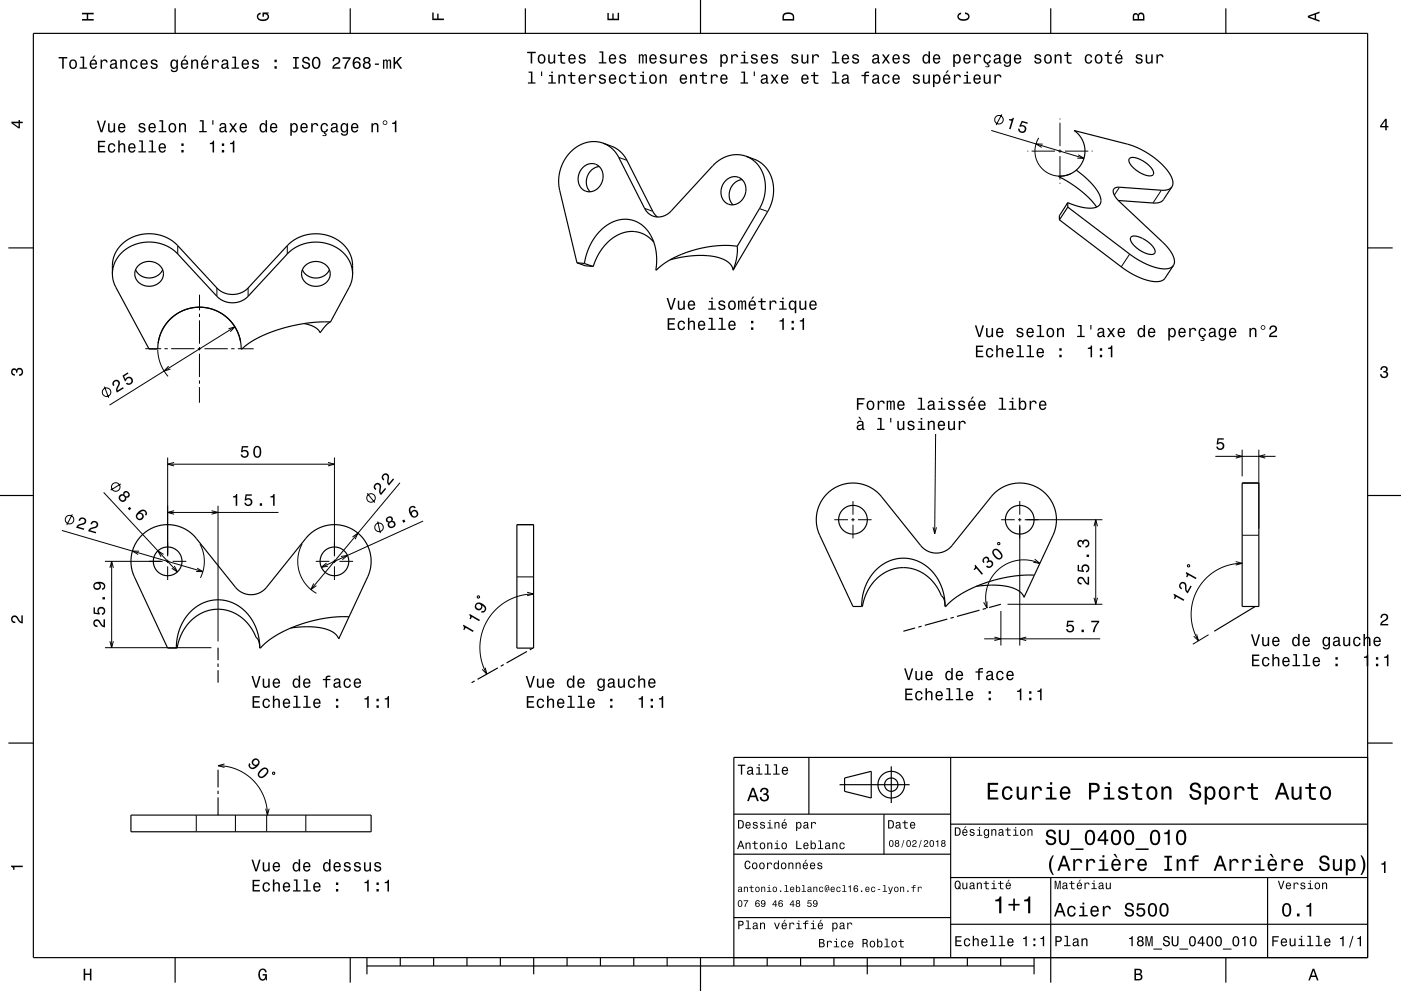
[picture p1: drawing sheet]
<svg xmlns="http://www.w3.org/2000/svg" width="420mm" height="297mm" viewBox="0 0 420 297" stroke-linecap="round" stroke-linejoin="round" font-family="sans-serif">
<g fill="none" stroke="#000" stroke-width=".3">
<path d="M297.2 39.1l27.7 8.4M300.3 34.3l-1.7 3.2M317.8 35.5v.3M317.8 36.8v7M185.5 47.2l2.4 .9M308 45.3h.3M309.3 45.3h7M311.4 41.3a7.5 7.5 0 0 0 .8 9 7.5 7.5 0 0 0 8.8 1.8M312.6 43.2l-2-.1 1.7 1.1M317.3 45.3h1M317.8 44.8v1M317.8 46.8v7"/>
<path d="M317.8 54.8v.2M319.3 45.3h7M323.2 46.4l1.7 1.1-2-.1M327.3 45.3h.2M335.6 56.1l-1.5 2.4M348.2 57l-2.6 3.8M53.3 73.6v2.5M86.1 73.6v2.5M193.2 62.4l2.5 .9M227.7 62.5l2.4 .9M338.7 76.2l-2.6 3.8M59.8 96v7"/>
<path d="M59.8 94v1M59.8 88.3v4.7M65 86.3v2.5M68.5 98.5l1.9-.5-1.4 1.4M70.4 98l-37.6 23.4M74.4 86.3v2.5M31.3 115.9l1.3 3.3M43.6 104.5h4.7M47.3 104.9l.2 2.2 .6 1.9 1 2 1.3 1.8M49.3 104.5h1M50.6 109.7l-1.4 1.5 1.9-.6M51.3 104.5h7"/>
<path d="M59.3 104.5h1M59.8 114v1M59.8 116v4.7M59.8 104v1M59.8 106v7M61.3 104.5h7M69.3 104.5h1M71.3 104.5h4.8M50.3 137.1v29.6M50.3 139.1h50M52.2 138.6l-1.9 .5 1.9 .5M98.3 138.6l2 .5-2 .5"/>
<path d="M100.3 137.1v29.6M280.5 130.1l-.3 29.9M364.3 136.8h18.1M370.5 136.2l1.9 .6-1.9 .5M372.4 134.8v8M377.4 134.8v23.6M379.3 136.2l-1.9 .6 1.9 .5M18.6 159l42.2 12.3M21.7 154.2l-1.7 3.1M31.1 147.6l22.1 23.8M36.2 145l-3 1.9M50.3 153.6h33.2"/>
<path d="M52.2 153.1l-1.9 .5 1.9 .5M63.4 153.1l2 .5-2 .5M65.4 151.6v40.6M110.1 147.8l2.2 2.8M113.2 156.3l.8 3.5M119.9 144.7l-26.7 32M126.8 156.2l-30.5 13.8M250.1 155.8h4.1M255.2 155.8h1M255.7 150.2v4.1M255.7 155.3v1M255.7 157.3v4"/>
<path d="M257.2 155.8h4.1M279.7 158l.5 2 .5-2M300.1 155.8h4.1M305.2 155.8h1M305.7 150.2v4.1M305.7 155.3v1M305.7 157.3v36.2M307.2 155.8h23.3M328 157.7l.5-1.9 .5 1.9M328.5 155.8v25.3M31.5 168.2h17.3M33 170.2l.5-2 .5 2"/>
<path d="M33.5 168.2v25.9M41.7 165.2l-2-.1 1.7 1.1M49 166.1l-1.7-1 1 1.7M49.8 168.2h1M50.3 167.7v1M50.3 169.7v4.1M51.8 168.2h4M52.2 169.6l1 1.8-1.7-1.1M59.1 170.3l1.7 1h-2M59.9 163l1 2.4 .4 2.7-.4 2.7-.8 2.4M90.6 163l-.8 1.9-.5 2.2v2.2l.4 2 .8 2 1.3 1.9 1.4 1.4 1.7 1.2M94.1 174.9l-.9 1.8 1.6-1.2"/>
<path d="M94.7 168.2h4.1M97.9 168.7l-1.6 1.3 2-.3M99.8 168.2h1M100.3 167.7v1M100.3 169.7v4.1M101.8 168.2h4M102.2 166.8l2-.3-1.6 1.2M105.7 160.9l1.6-1.1-.8 1.8M143.2 178.6l.5 .1v.5h-.6zM155 172.9h5M158 177.5l2 .5-2 .5M160 178l-4.2 .6-4 1.6-3.1 2.4-2.6 3.4-1.6 3.6-.6 4.2 .1 2.3 .4 2.2 1.5 3.7"/>
<path d="M299.1 162.7l.5-.1 .1 .5-.5 .1zM310.2 167.6l1.5 1.3-1.9-.4M311.7 168.9l-3.1-1h-3.2l-3.1 .9-2.8 1.7-2.1 2.4-1.4 2.9-.5 3.2 .4 3.2M328 179.2l.5 1.9 .5-1.9M356.1 169.3h.5v.5h-.6zM370.5 168.3l1.9 .5-1.9 .5M372.4 168.8l-4.2 .6-3.5 1.5-3.1 2.4-2.6 3.4-1.5 3.9-.4 4 .6 3.9 1.6 3.5M372.4 160.4h5M31.5 194.1h31.9M33 192.2l.5 1.9 .5-1.9M295.1 191.5h34.7M295.9 180.2v2l-1-1.7"/>
<path d="M298.1 190.9l2 .6-2 .5M300.1 183.1v10.4M302.1 181.1h28.4M307.6 190.9l-1.9 .6 1.9 .5M358.7 190.1l.6 1.9-1.4-1.3M362.3 190.2l-4.7 2.9M145.4 200.1l.5 1.9-1.4-1.4M65.4 229.5l3 .3 2.6 .8 2.6 1.4 2.3 1.9 1.9 2.3 1.3 2.5 .8 2.8 .3 2.8M67.3 229l-1.9 .5 1.9 .5M81.7 231.6l.5-.2 .2 .5-.5 .2zM58.8 244.3v5M70.6 244.3v5"/>
<path d="M79.7 242.4l.5 1.9 .5-1.9M79.9 244.3v5M91.7 244.3v5"/>
<circle cx="299.5" cy="35.9" r="1.28"/>
<circle cx="31.9" cy="117.5" r="1.28"/>
<circle cx="20.8" cy="155.7" r="1.28"/>
<circle cx="34.7" cy="146" r="1.28"/>
<circle cx="111.2" cy="149.2" r="1.28"/>
<circle cx="113.6" cy="158" r="1.28"/>
</g>
<g fill="none" stroke="#000" stroke-width=".35">
<path d="M10 10h400v277h-400zM52.5 2.5v7.5M105 2.5v7.5M157.5 2.5v7.5M210 0v10M262.5 2.5v7.5M315 2.5v7.5M367.5 2.5v7.5M174.8 50.1a3.5 3.5 0 0 1 4.4-.5 3.5 3.5 0 0 1 1.5 4.2 3.9 3.9 0 0 1-2.3 3.3 3.9 3.9 0 0 1-4.1-.6 4.6 4.6 0 0 1 .5-6.4zM179.6 49.9a4.6 4.6 0 0 0-2.7 7.6M180.8 42.9l-2.1-.5-1.9 .1-2 .5-2 1.1-1.8 1.5-1.4 1.8-1.1 1.9-.7 2.4-.3 2.5 .2 2.4 5.3 22.2M180.8 42.9l2.4 1.3 1.7 2 8.3 16.2a4.7 4.7 0 0 0 8.1 .8l12.3-13.5 1.6-1.4 2-1.2 2.2-.6 2.1-.1 2.1 .4"/>
<path d="M180.8 42.9l3.9 1.6 1.2 .9 1.2 1.3 8.7 16.8 1.3 1.5M217.6 54.1a3.5 3.5 0 0 1 4.5-.6 3.5 3.5 0 0 1 1.4 4.2 3.8 3.8 0 0 1-2.4 3.3 3.8 3.8 0 0 1-4.1-.8 4.7 4.7 0 0 1 .6-6.1zM222.5 53.8a4.6 4.6 0 0 0-2.8 7.6M223.6 46.8l1.5 .7 1.2 .9 1.9 2.5 1.1 3.1 .1 3.3-.4 2.2-1 2.4-7 11.9M223.6 46.8l4 1.6 1.3 1.1 1.2 1.3 .9 1.6 .6 1.7 .3 2.2-.1 1.9-.4 2.5-.9 2-10.7 18.3M317.3 52.9l3.3 1.8 3.4 2.4 2.8 2.6 2 2.4M317.4 52.8a7.5 7.5 0 0 0 7.5-5.1 7.5 7.5 0 0 0-2.9-8.6l16.4 4.2 2.5 .9 2.4 1.3 3.7 2.5 3 3.1 1 1.5 .5 1.3 .1 1.1-.3 1M317.4 52.8l-.1 .1M322.6 51l3.5 2.8 2.4 2.7 1.3 2.3 .2 1.9-.4 .7-.6 .6-2.2 .4-3.2-.5-3.5-1.2M338.6 47.5a5.1 5.1 0 0 1 5.1 1.4l.2 .2a3.2 3.2 0 0 1 1.8 3.2 3.5 3.5 0 0 1-3.9-.5l-1.4-1a3.3 3.3 0 0 1-1.9-3.2zM351.3 56l-.9 .7-1.6 .3-13.2-.9a1.48 1.48 0 0 0-1.8 .7 1.48 1.48 0 0 0 .3 1.8l1.4 1.8 14.5 13.7 1.2 1.6 .7 1.6 .2 1.3-.3 .9M351.3 56l-2.6 3.9-1.3 .8-1.6 .2-10.5-.8"/>
<path d="M2.5 74.3h7.5M41.4 79.7a4.4 4.4 0 0 1 4.7-1.2 4.4 4.4 0 0 1 2.9 3.8 4.4 4.4 0 0 1-4.4 3.5 4.4 4.4 0 0 1-4.2-3.7l.3-1.3zM91.4 79.7a4.4 4.4 0 0 1 4.7-1.2 4.4 4.4 0 0 1 2.9 3.8 4.4 4.4 0 0 1-4.4 3.5 4.4 4.4 0 0 1-4.2-3.7l.3-1.3zM173 78.8l2.4 .8 2.4 .3M173 78.8l2.2 .2M175.2 79l2.6 .9M175.2 79l.6-2.7 1.1-2.7 1.3-2.3 1.6-2 1.9-1.6 2.2-1.3 2.1-.6 2.1-.1 2.1 .5 1.9 1 1.7 1.6 1.3 1.8 1 2.2 .6 2.5 .2 2.7-.3 2.9M196 72.6l-2-1.9-2.4-1.1-2.6-.2-2.9 .6-2.6 1.5-2.4 2.3-1.9 2.8-1.4 3.3M200.9 77.9l3.3-.8 3.4-.4 3.2-.1 2.8 .2 2.5 .6 1.9 .9 1.2 1.2 .6 1.5M221 73.8l-.2 3.7-1 3.5M221 73.8l-2.9-.2-3.4 .1-3.4 .5-3.6 .8-3.3 1.2-3 1.4-2.5 1.5-2.1 1.8M317.6 65.9l19.3 14.7 2.6 1.5 2.8 1.3 3.5 1h1.3l1.2-.3 .9-.6 2.6-4"/>
<path d="M320.1 60.7l-2.5 4v1.2M320.1 60.7v1.4M320.1 62.1l19 14.3 2.9 1.9 3.2 1.5 2.9 .7 2.4-.1 1.3-.9M320.1 62.1l-2.5 3.8M339.1 71a5.1 5.1 0 0 1 5.1 1.5l.1 .1a3.2 3.2 0 0 1 1.9 3.3 3.5 3.5 0 0 1-3.9-.6l-1.3-.8a3.4 3.4 0 0 1-2-3.4zM410 74.3h7.5M33.7 82.1l.2 1.9 .7 1.9 10.1 18.7h2.6l.2-2.6 .8-2.3 1.3-2.4 1.7-1.9 1.3-1.1 2-1.1 3.3-1 2.6-.1 2.7 .5 2.6 1 2.2 1.6 1.9 2 1.4 2.3 .7 2.4 .3 2.7 2.4-1.8 2.5-1.5 3.4-1.5 3.4-1.2 7.6-1.7 4-.4h3.5M33.7 82.1l.3-2.3 .9-2 1.3-1.8 1.8-1.5 2.2-1.1 2.4-.7 2.4-.2 2.3 .3 3 1.1 2.3 1.6 12.4 13.3a6.6 6.6 0 0 0 9.4 0l12.5-13.4 2.3-1.6 2.8-1 2.5-.2 2.5 .2 2.3 .6 2.2 1.2 1.7 1.5 1.4 1.8 .8 2 .3 2.2M33.7 82.1v-3.3l.4-1.9 1-2 1.5-1.7 2.1-1.6 2.4-1 2.5-.5h2.7l3.3 1 2.8 1.7 12.6 13.5a6.6 6.6 0 0 0 9.4 0l12.6-13.6 2.9-1.7 3.1-.8 2.7-.1 2.7 .5 2.2 1 2.2 1.5 1.6 1.9 .9 2 .4 1.9v3.2M40.6 80.8a4.6 4.6 0 0 0 8.2 0M90.6 80.8a4.5 4.5 0 0 0 8.2 0M99.1 96.5l-1.4 1-1.7 2.2-.6-.9-.9-.7-1.6-.7-1.7-.4"/>
<path d="M105.7 82.1l-.2 1.8-.6 1.8-5.8 10.8M196.6 80.9h.2M72.1 102.4l-.6-2.2-.9-2-1.2-1.6-1.6-1.6-1.8-1.3-2.1-.9-2.1-.6-2.3-.1-2.2 .2-2.2 .7-2 1-1.7 1.4-1.4 1.4-1.2 1.9-.9 2.1-.5 2.1M0 148.5h10M155 157.2h5v37h-5zM372.4 144.8h5v37h-5zM410 148.5h10M292.7 175.7l5.2-.3 4.2 .4 3.2 1.2 1 .8 .7 1.2 8.7-18.6 .7-1.9 .3-2.2-.1-2.2-.6-2.2-1-2-1.2-1.6-1.5-1.3-1.5-1-1.8-.7-2-.5h-2l-1.9 .3-1.9 .6-2 1.2-1.6 1.5-12.4 15.3a6 6 0 0 1-9.2-.2l-12.2-15.2-1.9-1.6-2.2-1.2-2.2-.6-1.9-.1-2.3 .2-2.1 .7-2 1.2-1.5 1.3-1.2 1.5-1 2-.6 2-.2 1.9 .2 2 .4 1.7 10.4 22.5h2.8l.8-2.9 1.1-2.4 1.5-2.1 1.8-1.8 1.5-1 1.9-.8 1.6-.5 2-.2 2.3 .2 2.1 .7 1.7 .9 1.8 1.4 1.9 2.1 1.7 3.2 .5 .5 .5 1.1 .1 1.5M310.1 172.4h-3.4l-3.7 .4-3.7 .7-4.1 1.3-3.4 1.3-3.4 1.8-2.4 1.5-2.7 2.4M65.4 194.1v3.8M65.4 198.9v1M87.2 188.2l5.3-.4 4.4 .5 1.8 .6 1.3 .7 1 .9 .5 1 9.3-20.3 .4-2.2v-2.2l-.6-2.2-.9-2-1.2-1.6-1.4-1.4-1.7-1.1-2.1-.8-2-.4h-2l-1.9 .3-1.9 .7-1.9 1.2-1.6 1.5-12.2 15.2a6 6 0 0 1-9.2-.2l-12.3-15.2-1.8-1.6-2.2-1.2-2-.6-1.9-.2-2.3 .2-2.1 .7-1.8 .9-1.7 1.5-1.4 1.7-1.1 2-.5 1.9-.2 1.8 .1 2 .4 1.9 10.5 22.4h2.8l.7-2.8 1.2-2.4 1.5-2.1 2-1.9 1.7-1.1 1.6-.7 3.4-.6 2.1 .1 2.1 .6 2 1.1 1.8 1.3 1.8 2.2 1.8 3.1 .5 .6 .4 1 .2 1.6"/>
<path d="M104.6 184.8l-3.8 .1-3.8 .5-3.8 .8-3.7 1.1-3.6 1.5-3 1.5-2.5 1.7-2.5 2.2-.3-2.8-.8-3.1-1.6-3-1.8-2.2-2.1-1.6-2.7-1.2-2.5-.5-2.9 .2-2.1 .6-1.9 1.1-1.8 1.4-1.6 1.7-1.3 2.3-.9 2.3-.6 2.4-.1 2.4M151 199.2l-.9 .5M158 195.2l-6.1 3.5M159.7 194.2l-.9 .5M258.3 181.8l.2-2.7 .8-2.9 1.1-2.4 1.5-2.2 1.8-1.8 2.1-1.3 2.5-.9 2.3-.3 2.4 .2 2.3 .8 2.3 1.3 1.9 1.7 1.7 2.3 1.2 2.7 .7 2.6 .2 2.9M274.4 188.2l-3.6 1M276.3 187.7l-1 .2M284 185.5l-6.8 1.9M285.9 185l-.9 .3M293.6 182.9l-6.7 1.8M295.6 182.3l-1 .3M300.1 181.1l-3.6 1"/>
<path d="M376.3 181.8l-12.3 7.4M65.4 200.9v3.7M142.3 204.1l-.9 .5M149.3 200.2l-6.1 3.4M2.5 222.7h7.5M65.4 230.7v5.3M65.4 237v1M65.4 239v5.3M242.5 227v17M251.7 235.2h21M253.2 233.2l8-2v8l-8-2zM267.2 229.7v11"/>
<path d="M285 227v60M410 222.7h7.5M410 227h-190v62.5M39.3 244.3h72v5h-72zM220 244h65M220 256h65M265 244v12M285 247h125M220 275h65M285 277h125M285 263h125M315 263v31.5"/>
<path d="M380 263v24M52.5 287v7.5M105 287v7.5M110 289.5h200M110 287v5M120 287v2.5M130 287v2.5M140 287v2.5M150 287v2.5M160 287v5M170 287v2.5M180 287v2.5"/>
<path d="M190 287v2.5M200 287v2.5M210 287v10M230 287v2.5M240 287v2.5M250 287v2.5M260 287v5M270 287v2.5M280 287v2.5M290 287v2.5M300 287v2.5M310 287v5"/>
<path d="M367.5 287v7.5"/>
<circle cx="255.7" cy="155.8" r="4.3"/>
<circle cx="305.7" cy="155.8" r="4.3"/>
<circle cx="50.3" cy="168.2" r="4.3"/>
<circle cx="100.3" cy="168.2" r="4.3"/>
<circle cx="267.2" cy="235.2" r="2"/>
<circle cx="267.2" cy="235.2" r="4"/>
</g>
<g fill="#000">
<path d="M24.6 3.8h3.5v.5h-1.7v1.4h1.7v.5h-3.5v-.5h1.4v-1.4h-1.4z" fill-rule="evenodd"/>
<path d="M77.3 4.2l.8-.4v.5l-.3 .1a.68 .68 0 0 0-.4 .6 .68 .68 0 0 0 .4 .6 1.68 1.68 0 0 0 2.4-.6 .93 .93 0 0 0-1.1-.8v.8h-.4v-1.3h1.9v.3l-.5 .1 .4 .4a1.19 1.19 0 0 1-.9 1.7 1.9 1.9 0 0 1-2.6-1.3z" fill-rule="evenodd"/>
<path d="M129.6 3.8h.4v1.8h1.1v-1.5h.4v1.5h1.6v.4h-3.5z" fill-rule="evenodd"/>
<path d="M158 15.5v.4h1.1v3.1h.5v-3.1h1v-.4zM161.5 16.6a1.45 1.45 0 0 0-.2 1.7 1.45 1.45 0 0 0 1.6 .7 1.45 1.45 0 0 0 .6-1.8 1.45 1.45 0 0 0-1.6-.9zM161.8 16.9a.67 .67 0 0 1 .7-.3 .67 .67 0 0 1 .5 .6 .93 .93 0 0 1 .1 1.1 .93 .93 0 0 1-1 .4 1.36 1.36 0 0 1-.3-1.8zM164.3 16.3v1.8a.89 .89 0 0 0 .7 1 .89 .89 0 0 0 1-.5v.4h.4v-2.7h-.4v1.6a.64 .64 0 0 1-.4 .7 .64 .64 0 0 1-.8-.3v-2zM168 15.6v.8h-.8v.4h.8v1.8a1.05 1.05 0 0 0 1.4 .5v-.4a.68 .68 0 0 1-1-.3v-1.6h1v-.4h-1v-.8zM170.7 16.6a1.46 1.46 0 0 0-.3 1.6 1.46 1.46 0 0 0 1.5 .8l.6-.8h-.4l-.6 .5a.76 .76 0 0 1-.7-.9h1.8a1.17 1.17 0 0 0-.5-1.4 1.17 1.17 0 0 0-1.4 .2zM171 16.8l.2-.1a.67 .67 0 0 1 .7 .1 .67 .67 0 0 1 .2 .6h-1.3zM173.8 16.4l-.2 .3a.96 .96 0 0 0 1.1 1.2l.3 .1a.6 .6 0 0 1-.5 .8 .6 .6 0 0 1-.6-.6h-.5a1.03 1.03 0 0 0 1.3 .9 1.03 1.03 0 0 0 .7-1.4l-1.4-.5a.54 .54 0 0 1 .5-.7 .54 .54 0 0 1 .6 .5h.4a1.09 1.09 0 0 0-1.7-.6zM179.7 15.4v.4h.7v2.8h-.9v.4h2.3v-.4h-.9v-3.2zM182.8 16.6a1.45 1.45 0 0 0-.2 1.6 1.45 1.45 0 0 0 1.4 .8l.7-.8h-.4l-.6 .5a.76 .76 0 0 1-.7-.9h1.7a1.16 1.16 0 0 0-.5-1.4 1.16 1.16 0 0 0-1.4 .2zM183.2 16.8l.2-.1a.67 .67 0 0 1 .7 .1 .67 .67 0 0 1 .2 .6h-1.3zM185.9 16.4l-.2 .3a.96 .96 0 0 0 1.2 1.2l.3 .1a.6 .6 0 0 1-.5 .8 .6 .6 0 0 1-.7-.6h-.4a1.03 1.03 0 0 0 1.3 .9 1.03 1.03 0 0 0 .6-1.4l-1.3-.5a.54 .54 0 0 1 .4-.7 .54 .54 0 0 1 .6 .5h.5a1.09 1.09 0 0 0-1.8-.6zM191.5 16.3v2.7h.4v-1.8l.2-.6h.3l.1 .3v2.1h.4v-2.1l.4-.3 .2 .5v1.9h.5v-1.9a.69 .69 0 0 0-.6-.9l-.5 .4-.5-.4-.5 .4v-.3zM194.9 16.6a1.46 1.46 0 0 0-.2 1.6 1.46 1.46 0 0 0 1.4 .8l.7-.8h-.4l-.6 .5a.76 .76 0 0 1-.7-.9h1.8a1.17 1.17 0 0 0-.5-1.4 1.17 1.17 0 0 0-1.5 .2zM195.3 16.8l.2-.1a.67 .67 0 0 1 .7 .1 .67 .67 0 0 1 .2 .6h-1.3zM198 16.4l-.2 .3a.96 .96 0 0 0 1.2 1.2l.3 .1a.6 .6 0 0 1-.5 .8 .6 .6 0 0 1-.6-.6h-.5a1.03 1.03 0 0 0 1.3 .9 1.03 1.03 0 0 0 .7-1.4l-1.4-.5a.53 .53 0 0 1 .4-.7 .53 .53 0 0 1 .7 .5h.4a1.08 1.08 0 0 0-1.8-.6zM200.8 16.3v1.8a.89 .89 0 0 0 .6 1 .89 .89 0 0 0 1.1-.5v.4h.4v-2.7h-.5v1.6a.65 .65 0 0 1-.4 .7 .65 .65 0 0 1-.8-.3v-2zM204 16.3v2.7h.4v-1.5a.67 .67 0 0 1 .4-.8 .67 .67 0 0 1 .8 .2l.1 .3h.4a.89 .89 0 0 0-.7-1 .89 .89 0 0 0-1 .6v-.5zM207.1 16.6a1.45 1.45 0 0 0-.3 1.6 1.45 1.45 0 0 0 1.5 .8l.7-.8h-.5l-.6 .5a.76 .76 0 0 1-.7-.9h1.8a1.16 1.16 0 0 0-.5-1.4 1.16 1.16 0 0 0-1.4 .2zM207.4 16.8l.2-.1a.67 .67 0 0 1 .7 .1 .67 .67 0 0 1 .3 .6h-1.4zM210.2 16.4l-.2 .3a.96 .96 0 0 0 1.2 1.2l.3 .1a.6 .6 0 0 1-.5 .8 .6 .6 0 0 1-.7-.6h-.4a1.03 1.03 0 0 0 1.2 .9 1.03 1.03 0 0 0 .7-1.4l-1.3-.5a.54 .54 0 0 1 .4-.7 .54 .54 0 0 1 .6 .5h.5a1.09 1.09 0 0 0-1.8-.6zM215.9 16.3v3.8h.5v-1.5a.93 .93 0 0 0 1 .5 .93 .93 0 0 0 .7-.8 1.27 1.27 0 0 0 0-1.5 1.27 1.27 0 0 0-1.4-.5l-.3 .4v-.4zM216.6 16.9a.63 .63 0 0 1 .7-.3 .63 .63 0 0 1 .4 .6l.1 .5a.84 .84 0 0 1-.7 1 1.18 1.18 0 0 1-.5-1.8zM219.2 16.3v2.7h.4v-1.5a.67 .67 0 0 1 .4-.8 .67 .67 0 0 1 .8 .2v.3h.5a.89 .89 0 0 0-.7-1 .89 .89 0 0 0-1 .6v-.5zM222.3 16.4v.4h.7v1.8h-1v.4h2.3v-.4h-.9v-2.2zM222.9 15.4v.5h.5v-.5zM225.4 16.4l-.2 .3a.96 .96 0 0 0 1.2 1.2l.3 .1a.6 .6 0 0 1-.5 .8 .6 .6 0 0 1-.7-.6h-.5a1.03 1.03 0 0 0 1.3 .9 1.03 1.03 0 0 0 .7-1.4l-1.3-.5a.54 .54 0 0 1 .4-.7 .54 .54 0 0 1 .6 .5h.4a1.09 1.09 0 0 0-1.7-.6zM228.3 16.6a1.45 1.45 0 0 0-.2 1.6 1.45 1.45 0 0 0 1.4 .8l.7-.8h-.4l-.6 .5a.76 .76 0 0 1-.7-.9h1.8a1.16 1.16 0 0 0-.5-1.4 1.16 1.16 0 0 0-1.5 .2zM228.7 16.8l.2-.1a.67 .67 0 0 1 .7 .1 .67 .67 0 0 1 .2 .6h-1.3zM231.4 16.4l-.2 .3a.96 .96 0 0 0 1.2 1.2l.3 .1a.6 .6 0 0 1-.5 .8 .6 .6 0 0 1-.7-.6h-.4a1.03 1.03 0 0 0 1.3 .9 1.03 1.03 0 0 0 .7-1.4l-1.4-.5a.54 .54 0 0 1 .4-.7 .54 .54 0 0 1 .7 .5h.4a1.09 1.09 0 0 0-1.8-.6zM237.5 16.4l-.2 .3a.96 .96 0 0 0 1.2 1.2l.3 .1a.6 .6 0 0 1-.5 .8 .6 .6 0 0 1-.7-.6h-.4a1.03 1.03 0 0 0 1.3 .9 1.03 1.03 0 0 0 .6-1.4l-1.3-.5a.53 .53 0 0 1 .4-.7 .53 .53 0 0 1 .6 .5h.5a1.09 1.09 0 0 0-1.8-.6zM240.2 16.3v1.8a.89 .89 0 0 0 .7 1 .89 .89 0 0 0 1-.5v.4h.4v-2.7h-.4v1.6a.65 .65 0 0 1-.4 .7 .65 .65 0 0 1-.8-.3v-2zM243.5 16.3v2.7h.4v-1.5a.67 .67 0 0 1 .4-.8 .67 .67 0 0 1 .8 .2v.3h.5a.89 .89 0 0 0-.7-1 .89 .89 0 0 0-1 .6v-.5zM249.6 15.4v.4h.6v2.8h-.9v.4h2.3v-.4h-.9v-3.2zM252.6 16.6a1.45 1.45 0 0 0-.2 1.6 1.45 1.45 0 0 0 1.4 .8l.7-.8h-.4l-.6 .5a.76 .76 0 0 1-.7-.9h1.8a1.16 1.16 0 0 0-.5-1.4 1.16 1.16 0 0 0-1.5 .2zM253 16.8l.2-.1a.67 .67 0 0 1 .7 .1 .67 .67 0 0 1 .2 .6h-1.3zM255.7 16.4l-.2 .3a.96 .96 0 0 0 1.2 1.2l.3 .1a.6 .6 0 0 1-.5 .8 .6 .6 0 0 1-.7-.6h-.4a1.03 1.03 0 0 0 1.3 .9 1.03 1.03 0 0 0 .7-1.4l-1.4-.5a.54 .54 0 0 1 .4-.7 .54 .54 0 0 1 .7 .5h.4a1.09 1.09 0 0 0-1.8-.6zM261.8 16.4l-.3 .7h.4a.55 .55 0 0 1 .7-.5 .55 .55 0 0 1 .4 .7l-.2 .1a.91 .91 0 0 0-1.3 .5 .91 .91 0 0 0 .7 1.2l.9-.4 .1 .3h.6l-.3-.6v-1.4a1.02 1.02 0 0 0-.7-.8 1.02 1.02 0 0 0-1 .2zM262 18l1.1-.4a.77 .77 0 0 1-.2 .9 .77 .77 0 0 1-.9 .1zM264.4 16.3l.9 1.3-.9 1.4h.5l.7-1 .7 1h.5l-1-1.4 1-1.3h-.6l-.6 1-.7-1zM267.8 16.6a1.45 1.45 0 0 0-.2 1.6 1.45 1.45 0 0 0 1.4 .8l.7-.8h-.4l-.6 .5a.76 .76 0 0 1-.7-.9h1.7a1.16 1.16 0 0 0-.4-1.4 1.16 1.16 0 0 0-1.5 .2zM268.2 16.8l.2-.1a.67 .67 0 0 1 .7 .1 .67 .67 0 0 1 .2 .6h-1.3zM270.9 16.4l-.2 .3a.96 .96 0 0 0 1.2 1.2l.3 .1a.6 .6 0 0 1-.5 .8 .6 .6 0 0 1-.7-.6h-.4a1.03 1.03 0 0 0 1.3 .9 1.03 1.03 0 0 0 .6-1.4l-1.3-.5a.54 .54 0 0 1 .4-.7 .54 .54 0 0 1 .6 .5h.5a1.09 1.09 0 0 0-1.8-.6zM276.8 16.6a1.49 1.49 0 0 0-.3 1.5 1.49 1.49 0 0 0 1.3 1l.6-.5v.4h.4v-3.6h-.4v1.3a.89 .89 0 0 0-1.6-.1zM277.2 16.9a.62 .62 0 0 1 .6-.3 .62 .62 0 0 1 .5 .6 .91 .91 0 0 1 0 1.1 .91 .91 0 0 1-.9 .4l-.4-.6zM280 16.6a1.46 1.46 0 0 0-.3 1.6 1.46 1.46 0 0 0 1.4 .8l.7-.8h-.4l-.6 .5a.76 .76 0 0 1-.7-.9h1.8a1.17 1.17 0 0 0-.5-1.4 1.17 1.17 0 0 0-1.4 .2zM280.3 16.8l.2-.1a.67 .67 0 0 1 .7 .1 .67 .67 0 0 1 .2 .6h-1.3zM285.8 16.3v3.8h.4v-1.5a.93 .93 0 0 0 1 .5 .93 .93 0 0 0 .8-.8 1.27 1.27 0 0 0-.1-1.5 1.27 1.27 0 0 0-1.4-.5l-.3 .4v-.4zM286.4 16.9a.63 .63 0 0 1 .7-.3 .63 .63 0 0 1 .4 .6l.1 .5a.84 .84 0 0 1-.7 1 1.18 1.18 0 0 1-.5-1.8zM289.1 16.6a1.45 1.45 0 0 0-.3 1.6 1.45 1.45 0 0 0 1.5 .8l.7-.8h-.5l-.6 .5a.76 .76 0 0 1-.7-.9h1.8a1.17 1.17 0 0 0-.5-1.4 1.17 1.17 0 0 0-1.4 .2zM289.4 16.8l.2-.1a.67 .67 0 0 1 .7 .1 .67 .67 0 0 1 .2 .6h-1.3zM292 16.3v2.7h.5v-1.5a.66 .66 0 0 1 .3-.8 .66 .66 0 0 1 .9 .2v.3h.5a.89 .89 0 0 0-.7-1 .89 .89 0 0 0-1.1 .6v-.5zM295.9 19v.5l.3 .1v.3l-.8-.1a.6 .6 0 0 0 .8 .4 .6 .6 0 0 0 .3-.8zM295.1 16.6a1.45 1.45 0 0 0-.2 1.7 1.45 1.45 0 0 0 1.5 .7l.6-.5 .1-.4h-.4l-.5 .6a1.02 1.02 0 0 1-.9-1 1.02 1.02 0 0 1 .9-1.1l.4 .6h.5a1.09 1.09 0 0 0-.8-1 1.09 1.09 0 0 0-1.2 .4zM298.2 16.4l-.2 .7h.4a.55 .55 0 0 1 .6-.5 .55 .55 0 0 1 .4 .7l-.2 .1a.91 .91 0 0 0-1.3 .5 .91 .91 0 0 0 .8 1.2l.9-.4 .1 .3h.5v-.3l-.2-.1-.1-1.6a1.02 1.02 0 0 0-1.7-.6zM298.4 18l1.1-.4a.77 .77 0 0 1-.2 .9 .77 .77 0 0 1-.9 .1zM301.1 16.6a1.49 1.49 0 0 0-.3 1.6 1.49 1.49 0 0 0 1.3 .9l.6-.5a.73 .73 0 0 1-.4 1 .73 .73 0 0 1-.9-.3h-.5a1.1 1.1 0 0 0 1.3 .8 1.1 1.1 0 0 0 .9-1.2v-2.6h-.4v.4l-.4-.3a.89 .89 0 0 0-1.2 .2zM301.5 16.9a.63 .63 0 0 1 .6-.3 .63 .63 0 0 1 .5 .6 .92 .92 0 0 1 0 1.1 .92 .92 0 0 1-.9 .4l-.4-.6zM304.2 16.6a1.45 1.45 0 0 0-.2 1.6 1.45 1.45 0 0 0 1.4 .8l.7-.8h-.4l-.6 .5a.76 .76 0 0 1-.7-.9h1.8a1.17 1.17 0 0 0-.5-1.4 1.17 1.17 0 0 0-1.5 .2zM304.6 16.8l.2-.1a.67 .67 0 0 1 .7 .1 .67 .67 0 0 1 .2 .6h-1.3zM310.4 16.4l-.2 .3a.96 .96 0 0 0 1.2 1.2l.3 .1a.6 .6 0 0 1-.5 .8 .6 .6 0 0 1-.7-.6h-.4a1.03 1.03 0 0 0 1.2 .9 1.03 1.03 0 0 0 .7-1.4l-1.3-.5a.54 .54 0 0 1 .4-.7 .54 .54 0 0 1 .6 .5h.4a1.09 1.09 0 0 0-1.7-.6zM313.3 16.6a1.45 1.45 0 0 0-.2 1.7 1.45 1.45 0 0 0 1.6 .7 1.45 1.45 0 0 0 .6-1.8 1.45 1.45 0 0 0-1.6-.9zM313.6 16.9a.67 .67 0 0 1 .7-.3 .67 .67 0 0 1 .5 .6 .93 .93 0 0 1 .1 1.1 .93 .93 0 0 1-1 .4 1.36 1.36 0 0 1-.3-1.8zM316.2 16.3v2.7h.4v-1.5a.64 .64 0 0 1 .4-.8 .64 .64 0 0 1 .8 .3v2h.5v-1.8a.89 .89 0 0 0-.7-.9 .89 .89 0 0 0-1 .4v-.4zM319.8 15.6v.8h-.8v.4h.8v1.8a1.04 1.04 0 0 0 1.4 .5v-.4a.68 .68 0 0 1-1-.3v-1.6h1v-.4h-1v-.8zM325.5 16.6a1.45 1.45 0 0 0-.2 1.7 1.45 1.45 0 0 0 1.5 .7l.5-.5 .1-.4h-.4l-.4 .6a1.02 1.02 0 0 1-1-1 1.02 1.02 0 0 1 1-1.1l.4 .6h.4a1.09 1.09 0 0 0-.7-1 1.09 1.09 0 0 0-1.2 .4zM328.5 16.6a1.45 1.45 0 0 0-.2 1.7 1.45 1.45 0 0 0 1.5 .7 1.45 1.45 0 0 0 .7-1.8 1.45 1.45 0 0 0-1.6-.9zM328.8 16.9a.67 .67 0 0 1 .7-.3 .67 .67 0 0 1 .5 .6 .93 .93 0 0 1 0 1.1 .93 .93 0 0 1-1 .4 1.36 1.36 0 0 1-.2-1.8zM331.9 15.6v.8h-.7v.4h.7l.1 1.8a1.04 1.04 0 0 0 1.4 .5v-.4a.68 .68 0 0 1-1-.3v-1.6h1v-.4h-1v-.8zM335.6 15.1l-.5 .8h.3l.7-.8zM334.6 16.6a1.45 1.45 0 0 0-.2 1.6 1.45 1.45 0 0 0 1.4 .8l.7-.8h-.4l-.6 .5a.76 .76 0 0 1-.7-.9h1.7a1.17 1.17 0 0 0-.5-1.4 1.17 1.17 0 0 0-1.4 .2zM335 16.8l.2-.1a.67 .67 0 0 1 .7 .1 .67 .67 0 0 1 .2 .6h-1.3zM340.7 16.4l-.2 .3a.96 .96 0 0 0 1.2 1.2l.3 .1a.6 .6 0 0 1-.5 .8 .6 .6 0 0 1-.7-.6h-.4a1.03 1.03 0 0 0 1.3 .9 1.03 1.03 0 0 0 .7-1.4l-1.4-.5a.54 .54 0 0 1 .4-.7 .54 .54 0 0 1 .7 .5h.4a1.09 1.09 0 0 0-1.8-.6zM343.5 16.3v1.8a.89 .89 0 0 0 .6 1 .89 .89 0 0 0 1-.5v.4h.5v-2.7h-.5v1.6a.65 .65 0 0 1-.4 .7 .65 .65 0 0 1-.8-.3v-2zM346.7 16.3v2.7h.4v-1.5a.66 .66 0 0 1 .4-.8 .66 .66 0 0 1 .8 .2l.1 .3h.4a.89 .89 0 0 0-.7-1 .89 .89 0 0 0-1 .6v-.5z" fill-rule="evenodd"/>
<path d="M182.1 3.9h.4v1.7h1.1v-1.6h.4v1.6h1.2v-1.8h.4v2.3h-3.5z" fill-rule="evenodd"/>
<path d="M235 4a2.21 2.21 0 0 0-.4 2.2h3.5v-1.2a1.92 1.92 0 0 0-3.1-1zM235.3 4.4l.4-.2a1.45 1.45 0 0 1 2 .8v.7h-2.7l.1-1z" fill-rule="evenodd"/>
<path d="M287.3 4.2l.8-.4v.4l-.3 .1a.66 .66 0 0 0-.4 .6 .66 .66 0 0 0 .4 .6 1.69 1.69 0 0 0 2.5-.5 .9 .9 0 0 0-1-.8v-.5a1.24 1.24 0 0 1 1.4 1.1 1.24 1.24 0 0 1-1.1 1.4 1.93 1.93 0 0 1-2.6-1.2z" fill-rule="evenodd"/>
<path d="M339.8 4.2l-.2 2h3.5v-1.4a.98 .98 0 0 0-.7-1 .98 .98 0 0 0-1.2 .6 .84 .84 0 0 0-1.4-.2zM340.1 4.5l.4-.1 .4 .1 .1 1.2h-1zM341.6 4.4l.4-.2a.58 .58 0 0 1 .7 .7v.8h-1.2z" fill-rule="evenodd"/>
<path d="M392.1 4.7v.6l3.5 1.2v-.4l-1-.4v-1.4l1-.4v-.4zM392.6 5l1.5-.5v1z" fill-rule="evenodd"/>
<path d="M3.4 36.5v.4l2.1 1.6h.5v-1.6h.8v-.4h-.8v-.5h-.4v.5zM4 36.9h1.6v1.1z" fill-rule="evenodd"/>
<path d="M17.6 17.1v.4h1v3.1h.5v-3.1h1.1v-.4zM21.1 18.2a1.45 1.45 0 0 0-.3 1.7 1.45 1.45 0 0 0 1.6 .7 1.45 1.45 0 0 0 .7-1.8 1.45 1.45 0 0 0-1.7-.9zM21.4 18.5a.67 .67 0 0 1 .7-.3 .67 .67 0 0 1 .5 .6 .93 .93 0 0 1 0 1 .93 .93 0 0 1-1 .4 1.37 1.37 0 0 1-.2-1.7zM24.1 17v.3h.7v2.9h-.9v.4h2.2v-.4h-.9v-3.2zM28.1 16.7l-.5 .8h.3l.7-.8zM27.2 18.2a1.45 1.45 0 0 0-.3 1.6 1.45 1.45 0 0 0 1.5 .8l.7-.8h-.5l-.6 .5a.76 .76 0 0 1-.7-.9h1.8a1.16 1.16 0 0 0-.5-1.4 1.16 1.16 0 0 0-1.4 .2zM27.5 18.4l.2-.2a.67 .67 0 0 1 .7 .1 .67 .67 0 0 1 .2 .7h-1.3zM30.1 17.9v2.7h.5v-1.6a.67 .67 0 0 1 .3-.7 .67 .67 0 0 1 .9 .2v.2h.5a.89 .89 0 0 0-.7-.9 .89 .89 0 0 0-1.1 .5v-.4zM33.3 18l-.3 .7h.4a.55 .55 0 0 1 .7-.6 .55 .55 0 0 1 .4 .8l-.2 .1a.91 .91 0 0 0-1.3 .5 .91 .91 0 0 0 .7 1.2l.9-.5 .1 .3 .6 .1v-.3l-.3-.1v-1.6a1.02 1.02 0 0 0-1.7-.6zM33.5 19.5l1.1-.3a.77 .77 0 0 1-.2 .9 .77 .77 0 0 1-.9 .1zM36.1 17.9v2.7h.4v-1.6a.64 .64 0 0 1 .4-.7 .64 .64 0 0 1 .8 .3v2h.5v-1.8a.89 .89 0 0 0-.7-1 .89 .89 0 0 0-1 .5v-.4zM39.3 18.2a1.45 1.45 0 0 0-.2 1.6 1.45 1.45 0 0 0 1.5 .8l.6-.5 .1-.5h-.5l-.4 .6a1.02 1.02 0 0 1-.9-1 1.02 1.02 0 0 1 .9-1l.4 .6h.5a1.09 1.09 0 0 0-.8-1 1.09 1.09 0 0 0-1.2 .4zM42.4 18.2a1.45 1.45 0 0 0-.3 1.6 1.45 1.45 0 0 0 1.4 .8l.7-.8h-.4l-.6 .5a.76 .76 0 0 1-.7-.9h1.8a1.16 1.16 0 0 0-.5-1.4 1.16 1.16 0 0 0-1.4 .2zM42.7 18.4l.2-.2a.67 .67 0 0 1 .7 .1 .67 .67 0 0 1 .2 .7h-1.3zM45.4 18l-.2 .3a.96 .96 0 0 0 1.2 1.2l.3 .1a.6 .6 0 0 1-.5 .8 .6 .6 0 0 1-.6-.7h-.5a1.03 1.03 0 0 0 1.3 1 1.03 1.03 0 0 0 .7-1.4l-1.4-.5a.54 .54 0 0 1 .5-.7 .54 .54 0 0 1 .6 .5h.4a1.09 1.09 0 0 0-1.8-.6zM51.4 18.2a1.49 1.49 0 0 0-.3 1.5 1.49 1.49 0 0 0 1.3 1l.5-.5a.73 .73 0 0 1-.3 1 .73 .73 0 0 1-1-.4h-.4a1.1 1.1 0 0 0 1.2 .9 1.1 1.1 0 0 0 .9-1.2v-2.6h-.4v.4l-.3-.4a.89 .89 0 0 0-1.2 .3zM51.7 18.5a.63 .63 0 0 1 .7-.3 .63 .63 0 0 1 .5 .6 .92 .92 0 0 1 0 1 .92 .92 0 0 1-1 .4l-.3-.5zM55.5 16.7l-.5 .8h.3l.7-.8zM54.5 18.2a1.45 1.45 0 0 0-.3 1.6 1.45 1.45 0 0 0 1.5 .8l.7-.8h-.5l-.5 .5a.76 .76 0 0 1-.7-.9h1.7a1.16 1.16 0 0 0-.5-1.4 1.16 1.16 0 0 0-1.4 .2zM54.8 18.4l.3-.2a.67 .67 0 0 1 .6 .1 .67 .67 0 0 1 .3 .7h-1.3zM57.3 17.9v2.7h.4v-1.6a.63 .63 0 0 1 .4-.7 .63 .63 0 0 1 .8 .3l.1 2h.4v-1.8a.89 .89 0 0 0-.6-1 .89 .89 0 0 0-1.1 .5v-.4zM61.5 16.7l-.5 .8h.3l.7-.8zM60.6 18.2a1.45 1.45 0 0 0-.3 1.6 1.45 1.45 0 0 0 1.5 .8l.7-.8h-.5l-.6 .5a.76 .76 0 0 1-.7-.9h1.8a1.16 1.16 0 0 0-.5-1.4 1.16 1.16 0 0 0-1.4 .2zM60.9 18.4l.2-.2a.67 .67 0 0 1 .7 .1 .67 .67 0 0 1 .2 .7h-1.3zM63.5 17.9v2.7h.5v-1.6a.66 .66 0 0 1 .3-.7 .66 .66 0 0 1 .9 .2v.2h.5a.89 .89 0 0 0-.7-.9 .89 .89 0 0 0-1.1 .5v-.4zM66.7 18l-.3 .7h.4a.55 .55 0 0 1 .7-.6 .55 .55 0 0 1 .4 .8l-.2 .1a.91 .91 0 0 0-1.3 .5 .91 .91 0 0 0 .7 1.2l.9-.5 .1 .3 .6 .1v-.3l-.3-.1v-1.6a1.02 1.02 0 0 0-.7-.8 1.02 1.02 0 0 0-1 .2zM66.9 19.5l1.1-.3a.77 .77 0 0 1-.2 .9 .77 .77 0 0 1-.9 .1zM69.6 17v.3h.7v2.9h-.9v.4h2.3v-.4h-.9v-3.2zM72.7 18.2a1.45 1.45 0 0 0-.2 1.6 1.45 1.45 0 0 0 1.4 .8l.7-.8h-.4l-.6 .5a.76 .76 0 0 1-.7-.9h1.7a1.16 1.16 0 0 0-.4-1.4 1.16 1.16 0 0 0-1.5 .2zM73.1 18.4l.2-.2a.67 .67 0 0 1 .7 .1 .67 .67 0 0 1 .2 .7h-1.3zM75.8 18l-.2 .3a.96 .96 0 0 0 1.2 1.2l.3 .1a.6 .6 0 0 1-.5 .8 .6 .6 0 0 1-.7-.7h-.4a1.03 1.03 0 0 0 1.3 1 1.03 1.03 0 0 0 .6-1.4l-1.3-.5a.54 .54 0 0 1 .4-.7 .54 .54 0 0 1 .6 .5h.5a1.09 1.09 0 0 0-1.8-.6zM82.3 19.8v.8h.7v-.8zM82.3 17.9v.7h.7v-.7zM87.8 17.1v.4h.7v2.7h-.7v.4h1.8v-.4h-.7v-2.7h.7v-.4zM90.9 17.3a.96 .96 0 0 0-.3 1.1 .96 .96 0 0 0 1 .6l.4 .1a.64 .64 0 0 1 .4 .9 .64 .64 0 0 1-1 .2l-.5-.8h-.4a1.21 1.21 0 0 0 1.5 1.3 1.21 1.21 0 0 0 .7-1.8l-1.2-.4a.62 .62 0 0 1-.1-1.1 .62 .62 0 0 1 1 .4v.3h.5a1.19 1.19 0 0 0-.7-1 1.19 1.19 0 0 0-1.3 .2zM93.8 17.5a2.03 2.03 0 0 0 1 3.2 2.03 2.03 0 0 0 .9-3.2 1.17 1.17 0 0 0-1.9 0zM94.4 17.5l.4-.1a1.66 1.66 0 0 1 0 2.9 1.69 1.69 0 0 1-.4-2.8zM100 17.4l-.3 .9h.5a.71 .71 0 0 1 .5-.8 .71 .71 0 0 1 .8 .5 .71 .71 0 0 1-.5 .9l-.3 .1a1.64 1.64 0 0 0-1.1 1.6h2.4v-.4h-1.9l.9-.8a1.17 1.17 0 0 0 .9-1.7 1.17 1.17 0 0 0-1.9-.3zM102.7 17.2v.4h1.9a5.2 5.2 0 0 0-1.4 3h.5a5.3 5.3 0 0 1 1.4-3v-.4zM106.2 17.4a2.39 2.39 0 0 0 .2 3.2 1.16 1.16 0 0 0 1.5-.3 1.16 1.16 0 0 0-.1-1.6 1.16 1.16 0 0 0-1.6 0 1.03 1.03 0 0 1 .8-1.2l.5 .1 .2 .4h.4a1.12 1.12 0 0 0-.7-.9 1.12 1.12 0 0 0-1.2 .3zM106.2 19.5a.75 .75 0 0 1 1.5 0 .75 .75 0 0 1-1.5 0zM109.2 17.3l-.3 .3a.79 .79 0 0 0 .4 1.1 1.09 1.09 0 0 0-.2 1.6 1.09 1.09 0 0 0 1.7 0 1.09 1.09 0 0 0-.2-1.6 .95 .95 0 0 0 .3-1.4 .95 .95 0 0 0-1.4-.2zM109.2 19.6a.75 .75 0 0 1 1.5 0 .75 .75 0 0 1-1.5 0zM109.3 18a.6 .6 0 0 1 1.2 0 .6 .6 0 0 1-1.2 0zM112.4 19v.4h1.2v-.4zM114.8 17.9v2.7h.4v-2.1l.2-.3h.3l.1 .3v2.1h.4l.1-2.1 .3-.3 .3 .5v1.9h.4v-1.9a.69 .69 0 0 0-.6-.9l-.5 .4-.5-.4-.5 .4v-.3zM118 17.1v3.5h.4v-1.3l.4-.4 1.2 1.7h.6l-1.4-2 1.3-1.5h-.6l-1.5 1.6v-1.6z" fill-rule="evenodd"/>
<path d="M29 36.1l1.2 3.5h.5l1.1-3.5h-.5l-.9 3-.9-3zM32.4 36.9v1.8a.89 .89 0 0 0 .6 1 .89 .89 0 0 0 1.1-.5v.4h.4v-2.7h-.4v1.6a.65 .65 0 0 1-.4 .8 .65 .65 0 0 1-.8-.3l-.1-2.1zM35.7 37.2a1.45 1.45 0 0 0-.3 1.7 1.45 1.45 0 0 0 1.5 .8l.7-.8h-.5l-.6 .4a.75 .75 0 0 1-.7-.9h1.8a1.16 1.16 0 0 0-.5-1.3 1.16 1.16 0 0 0-1.4 .1zM36 37.4l.2-.1a.67 .67 0 0 1 .7 .1 .67 .67 0 0 1 .3 .6h-1.4zM41.8 37.1l-.2 .2a.96 .96 0 0 0 1.2 1.2l.3 .1a.6 .6 0 0 1-.5 .8 .6 .6 0 0 1-.7-.6h-.4a1.03 1.03 0 0 0 1.3 1 1.03 1.03 0 0 0 .6-1.5l-1.3-.5a.53 .53 0 0 1 .4-.6 .53 .53 0 0 1 .6 .5l.5-.1a1.08 1.08 0 0 0-1.8-.5zM44.8 37.2a1.46 1.46 0 0 0-.3 1.7 1.46 1.46 0 0 0 1.5 .8l.7-.8h-.5l-.6 .4a.75 .75 0 0 1-.7-.9h1.8a1.17 1.17 0 0 0-.5-1.3 1.17 1.17 0 0 0-1.4 .1zM45.1 37.4l.2-.1a.67 .67 0 0 1 .7 .1 .67 .67 0 0 1 .3 .6h-1.4zM47.8 36v.4h.7v2.9h-.9v.3h2.2v-.3h-.9v-3.3zM50.8 37.2a1.45 1.45 0 0 0-.2 1.7 1.45 1.45 0 0 0 1.6 .7 1.45 1.45 0 0 0 .6-1.7 1.45 1.45 0 0 0-1.6-1zM51.1 37.5a.67 .67 0 0 1 .8-.2 .67 .67 0 0 1 .4 .5 .93 .93 0 0 1 .1 1.1 .93 .93 0 0 1-1 .4 1.36 1.36 0 0 1-.3-1.8zM53.7 36.9v2.7h.4v-1.5a.63 .63 0 0 1 .5-.9 .63 .63 0 0 1 .7 .8v1.6h.5v-1.7a.89 .89 0 0 0-.6-1 .89 .89 0 0 0-1.1 .5v-.5zM59.9 36v.4h.7v2.9h-.9v.3h2.3v-.3h-.9v-3.3zM63.6 36v1.4h.4v-1.4zM66.1 37.1l-.3 .6h.4a.55 .55 0 0 1 .7-.5 .55 .55 0 0 1 .4 .8h-.2a.91 .91 0 0 0-1.3 .5 .91 .91 0 0 0 .7 1.2l.9-.4 .1 .3 .6 .1-.3-.6v-1.4a1.02 1.02 0 0 0-.7-.9 1.02 1.02 0 0 0-1 .3zM66.3 38.6l1.1-.3a.77 .77 0 0 1-.2 .8 .77 .77 0 0 1-.9 .1zM68.7 36.9l.9 1.4-1 1.3h.6l.7-1 .7 1h.5l-1-1.4 1-1.3h-.6l-.6 1-.7-1zM72.1 37.2a1.45 1.45 0 0 0-.2 1.7 1.45 1.45 0 0 0 1.4 .8l.7-.8h-.4l-.6 .4a.75 .75 0 0 1-.7-.9h1.7a1.16 1.16 0 0 0-.4-1.3 1.16 1.16 0 0 0-1.5 .1zM72.5 37.4l.2-.1a.67 .67 0 0 1 .7 .1 .67 .67 0 0 1 .2 .6h-1.3zM78.1 37.2a1.49 1.49 0 0 0-.3 1.6 1.49 1.49 0 0 0 1.3 .9l.5-.5v.4h.5v-3.6h-.5v1.4a.89 .89 0 0 0-1.5-.2zM78.4 37.5a.62 .62 0 0 1 .7-.2 .62 .62 0 0 1 .5 .5 .91 .91 0 0 1 0 1.1 .91 .91 0 0 1-1 .4l-.3-.6zM81.2 37.2a1.45 1.45 0 0 0-.2 1.7 1.45 1.45 0 0 0 1.4 .8l.7-.8h-.4l-.6 .4a.75 .75 0 0 1-.7-.9h1.7a1.16 1.16 0 0 0-.4-1.3 1.16 1.16 0 0 0-1.5 .1zM81.6 37.4l.2-.1a.67 .67 0 0 1 .7 .1 .67 .67 0 0 1 .2 .6h-1.3zM87 36.9v3.8h.5v-1.5a.93 .93 0 0 0 1 .5 .93 .93 0 0 0 .7-.8 1.27 1.27 0 0 0 0-1.5 1.27 1.27 0 0 0-1.4-.4l-.3 .4v-.5zM87.7 37.5a.63 .63 0 0 1 .7-.2 .63 .63 0 0 1 .4 .5l.1 .5a.84 .84 0 0 1-.7 1 1.18 1.18 0 0 1-.5-1.8zM90.3 37.2a1.46 1.46 0 0 0-.2 1.7 1.46 1.46 0 0 0 1.4 .8l.7-.8h-.4l-.6 .4a.75 .75 0 0 1-.7-.9h1.8a1.17 1.17 0 0 0-.5-1.3 1.17 1.17 0 0 0-1.5 .1zM90.7 37.4l.2-.1a.67 .67 0 0 1 .7 .1 .67 .67 0 0 1 .2 .6h-1.3zM93.3 36.9v2.7h.4v-1.5a.67 .67 0 0 1 .4-.8 .67 .67 0 0 1 .8 .2l.1 .3h.4a.89 .89 0 0 0-.7-.9 .89 .89 0 0 0-1 .5v-.5zM97.1 39.6v.5l.4 .1v.3l-.8-.1a.6 .6 0 0 0 .8 .4 .6 .6 0 0 0 .3-.8zM96.4 37.2a1.45 1.45 0 0 0-.2 1.7 1.45 1.45 0 0 0 1.5 .8l.5-.6 .1-.4h-.4l-.4 .6a1.02 1.02 0 0 1-1-1 1.02 1.02 0 0 1 1-1l.4 .5h.4a1.09 1.09 0 0 0-.7-.9 1.09 1.09 0 0 0-1.2 .3zM99.5 37.1l-.3 .6h.4a.55 .55 0 0 1 .7-.5 .55 .55 0 0 1 .4 .8h-.2a.91 .91 0 0 0-1.3 .5 .91 .91 0 0 0 .7 1.2l.9-.4 .1 .3 .6 .1v-.4h-.3v-1.6a1.02 1.02 0 0 0-.7-.9 1.02 1.02 0 0 0-1 .3zM99.7 38.6l1.1-.3a.77 .77 0 0 1-.2 .8 .77 .77 0 0 1-.9 .1zM102.4 37.2a1.49 1.49 0 0 0-.3 1.6 1.49 1.49 0 0 0 1.3 .9l.5-.5a.73 .73 0 0 1-.3 1 .73 .73 0 0 1-1-.3h-.4a1.1 1.1 0 0 0 1.2 .8 1.1 1.1 0 0 0 .9-1.2v-2.6h-.4v.5l-.3-.4a.89 .89 0 0 0-1.2 .2zM102.7 37.5a.63 .63 0 0 1 .7-.2 .63 .63 0 0 1 .5 .5 .91 .91 0 0 1 0 1.1 .91 .91 0 0 1-1 .4l-.3-.6zM105.5 37.2a1.46 1.46 0 0 0-.2 1.7 1.46 1.46 0 0 0 1.4 .8l.7-.8h-.4l-.6 .4a.75 .75 0 0 1-.7-.9h1.7a1.17 1.17 0 0 0-.5-1.3 1.17 1.17 0 0 0-1.4 .1zM105.9 37.4l.2-.1a.67 .67 0 0 1 .7 .1 .67 .67 0 0 1 .2 .6h-1.3zM111.3 36.9v2.7h.5v-1.5a.63 .63 0 0 1 .4-.8 .63 .63 0 0 1 .8 .4v1.9h.4v-1.7a.89 .89 0 0 0-.6-1 .89 .89 0 0 0-1 .5v-.5zM114.7 36.8a.71 .71 0 0 0 1.4 0 .71 .71 0 0 0-1.4 0zM114.9 36.8a.5 .5 0 0 1 1 0 .5 .5 0 0 1-1 0zM117.6 36.8v.4h.8v2.4h.4v-3.5h-.3a.77 .77 0 0 1-.9 .7z" fill-rule="evenodd"/>
<path d="M158.5 21.4v.4h.7v2.9h-.9v.4h2.2v-.4h-.9v-3.3zM162.2 21.4v1.4h.3v-1.4zM164.6 22.4v.4h.7v1.9h-.9v.4h2.2v-.4h-.9v-2.3zM165.3 21.4v.5h.4v-.5zM167.4 22.4v2.7h.4v-1.6a.63 .63 0 0 1 .4-.8 .63 .63 0 0 1 .8 .4l.1 2h.4v-1.8a.89 .89 0 0 0-.6-1 .89 .89 0 0 0-1.1 .5v-.4zM171 21.7v.7h-.7v.4h.7l.1 1.8a1.04 1.04 0 0 0 1.4 .5v-.3a.68 .68 0 0 1-1-.4v-1.6h1v-.4h-1v-.7zM173.7 22.6a1.45 1.45 0 0 0-.3 1.7 1.45 1.45 0 0 0 1.5 .8l.7-.8h-.5l-.5 .5a.76 .76 0 0 1-.7-1h1.7a1.17 1.17 0 0 0-.5-1.3 1.17 1.17 0 0 0-1.4 .1zM174 22.9l.3-.2a.67 .67 0 0 1 .6 .1 .67 .67 0 0 1 .3 .7h-1.3zM176.7 22.4v2.7h.4v-1.6a.66 .66 0 0 1 .4-.8 .66 .66 0 0 1 .8 .3v.2h.5a.89 .89 0 0 0-.7-.9 .89 .89 0 0 0-1 .5v-.4zM179.8 22.5l-.2 .2a.96 .96 0 0 0 1.2 1.2l.3 .2a.6 .6 0 0 1-.5 .7 .6 .6 0 0 1-.7-.6h-.4a1.03 1.03 0 0 0 1.3 1 1.03 1.03 0 0 0 .7-1.5l-1.4-.4a.54 .54 0 0 1 .4-.7 .54 .54 0 0 1 .7 .5h.4a1.08 1.08 0 0 0-1.8-.6zM182.8 22.6a1.45 1.45 0 0 0-.2 1.7 1.45 1.45 0 0 0 1.4 .8l.7-.8h-.4l-.6 .5a.75 .75 0 0 1-.7-1h1.7a1.16 1.16 0 0 0-.5-1.3 1.16 1.16 0 0 0-1.4 .1zM183.2 22.9l.2-.2a.67 .67 0 0 1 .7 .1 .67 .67 0 0 1 .2 .7h-1.3zM185.8 22.6a1.45 1.45 0 0 0-.2 1.7 1.45 1.45 0 0 0 1.5 .8l.6-.6 .1-.4h-.4l-.5 .6a1.02 1.02 0 0 1-.9-1 1.02 1.02 0 0 1 1-1l.3 .6h.5a1.09 1.09 0 0 0-.8-1 1.09 1.09 0 0 0-1.2 .3zM189.2 21.7v.7h-.7v.4h.7l.1 1.8a1.04 1.04 0 0 0 1.4 .5v-.3a.68 .68 0 0 1-1-.4v-1.6h1v-.4h-1v-.7zM191.9 22.4v.4h.7v1.9h-.9v.4h2.3v-.4h-1v-2.3zM192.6 21.4v.5h.5v-.5zM194.9 22.6a1.45 1.45 0 0 0-.2 1.8 1.45 1.45 0 0 0 1.6 .7 1.45 1.45 0 0 0 .6-1.8 1.45 1.45 0 0 0-1.6-.9zM195.2 22.9a.67 .67 0 0 1 .7-.2 .67 .67 0 0 1 .5 .6 .93 .93 0 0 1 .1 1 .93 .93 0 0 1-1 .4 1.36 1.36 0 0 1-.3-1.8zM197.8 22.4v2.7h.4v-1.6a.63 .63 0 0 1 .4-.8 .63 .63 0 0 1 .8 .4v2h.5v-1.8a.89 .89 0 0 0-.7-1 .89 .89 0 0 0-1 .5v-.4z" fill-rule="evenodd"/>
<path d="M204.1 22.6a1.45 1.45 0 0 0-.3 1.7 1.45 1.45 0 0 0 1.4 .8l.7-.8h-.4l-.6 .5a.76 .76 0 0 1-.7-1h1.8a1.17 1.17 0 0 0-.5-1.3 1.17 1.17 0 0 0-1.4 .1zM204.4 22.9l.2-.2a.67 .67 0 0 1 .7 .1 .67 .67 0 0 1 .2 .7h-1.3zM206.9 22.4v2.7h.4v-1.6a.63 .63 0 0 1 .4-.8 .63 .63 0 0 1 .8 .4v2h.5v-1.8a.89 .89 0 0 0-.7-1 .89 .89 0 0 0-1 .5v-.4zM210.5 21.7v.7h-.8v.4h.8v1.8a1.04 1.04 0 0 0 1.4 .5v-.3a.68 .68 0 0 1-.9-.4l-.1-1.6h1v-.4h-1v-.7zM213.1 22.4v2.7h.4v-1.6a.66 .66 0 0 1 .4-.8 .66 .66 0 0 1 .8 .3l.1 .2h.4a.89 .89 0 0 0-.7-.9 .89 .89 0 0 0-1 .5v-.4zM216.2 22.6a1.46 1.46 0 0 0-.3 1.7 1.46 1.46 0 0 0 1.5 .8l.7-.8h-.5l-.5 .5a.75 .75 0 0 1-.7-1h1.7a1.17 1.17 0 0 0-.5-1.3 1.17 1.17 0 0 0-1.4 .1zM216.5 22.9l.3-.2a.67 .67 0 0 1 .7 .1 .67 .67 0 0 1 .2 .7h-1.3zM222.2 21.4v.4h.7v2.9h-.9v.4h2.3v-.4h-.9v-3.3zM226 21.4v1.4h.3v-1.4zM228.4 22.5l-.3 .6h.4a.55 .55 0 0 1 .7-.5 .55 .55 0 0 1 .4 .8h-.2a.91 .91 0 0 0-1.3 .6 .91 .91 0 0 0 .7 1.1l.9-.4 .1 .3 .6 .1v-.4h-.3v-1.6a1.02 1.02 0 0 0-1.7-.6zM228.6 24l1.1-.3a.77 .77 0 0 1-.2 .9 .77 .77 0 0 1-.9 .1zM231 22.4l.9 1.3-.9 1.4h.5l.7-1.1 .7 1.1h.5l-.9-1.4 .9-1.3h-.5l-.7 .9-.7-.9zM234.4 22.6a1.46 1.46 0 0 0-.2 1.7 1.46 1.46 0 0 0 1.4 .8l.7-.8h-.4l-.6 .5a.76 .76 0 0 1-.7-1h1.8a1.17 1.17 0 0 0-.5-1.3 1.17 1.17 0 0 0-1.5 .1zM234.8 22.9l.2-.2a.67 .67 0 0 1 .7 .1 .67 .67 0 0 1 .2 .7h-1.3zM240.5 22.6a1.46 1.46 0 0 0-.3 1.7 1.46 1.46 0 0 0 1.5 .8l.7-.8h-.5l-.6 .5a.75 .75 0 0 1-.7-1h1.8a1.17 1.17 0 0 0-.5-1.3 1.17 1.17 0 0 0-1.4 .1zM240.8 22.9l.2-.2a.67 .67 0 0 1 .7 .1 .67 .67 0 0 1 .3 .7h-1.4zM243.9 21.7v.7h-.8v.4h.8v1.8a1.05 1.05 0 0 0 1.4 .5v-.3a.68 .68 0 0 1-1-.4v-1.6h1v-.4h-1v-.7zM249.6 21.4v.4h.6v2.9h-.9v.4h2.3v-.4h-.9v-3.3zM252.7 22.5l-.3 .6h.4a.55 .55 0 0 1 .7-.5 .55 .55 0 0 1 .4 .8h-.2a.91 .91 0 0 0-1.3 .6 .91 .91 0 0 0 .7 1.1l.9-.4 .1 .3 .6 .1v-.4h-.3v-1.6a1.02 1.02 0 0 0-1.7-.6zM252.9 24l1.1-.3a.77 .77 0 0 1-.2 .9 .77 .77 0 0 1-.9 .1zM258.3 22.4v.4h.8v2.3h.4v-2.3h1v-.4h-1l.1-.3 .9-.2v-.4a.95 .95 0 0 0-1 0 .95 .95 0 0 0-.4 .9zM261.8 22.5l-.3 .6h.4a.55 .55 0 0 1 .7-.5 .55 .55 0 0 1 .4 .8h-.2a.91 .91 0 0 0-1.3 .6 .91 .91 0 0 0 .7 1.1l.9-.4 .1 .3 .6 .1v-.4h-.3v-1.6a1.02 1.02 0 0 0-.7-.8 1.02 1.02 0 0 0-1 .2zM262 24l1.1-.3a.77 .77 0 0 1-.2 .9 .77 .77 0 0 1-.9 .1zM264.8 22.6a1.45 1.45 0 0 0-.3 1.7 1.45 1.45 0 0 0 1.5 .8l.6-.6 .1-.4h-.4l-.4 .6a1.02 1.02 0 0 1-1-1 1.02 1.02 0 0 1 1-1l.4 .6h.4a1.09 1.09 0 0 0-.8-1 1.09 1.09 0 0 0-1.1 .3zM267.8 22.6a1.45 1.45 0 0 0-.2 1.7 1.45 1.45 0 0 0 1.4 .8l.7-.8h-.4l-.6 .5a.75 .75 0 0 1-.7-1h1.7a1.16 1.16 0 0 0-.4-1.3 1.16 1.16 0 0 0-1.5 .1zM268.2 22.9l.2-.2a.67 .67 0 0 1 .7 .1 .67 .67 0 0 1 .2 .7h-1.3zM273.9 22.5l-.2 .2a.96 .96 0 0 0 1.2 1.2l.3 .2a.6 .6 0 0 1-.5 .7 .6 .6 0 0 1-.6-.6h-.5a1.03 1.03 0 0 0 1.3 1 1.03 1.03 0 0 0 .7-1.5l-1.4-.4a.54 .54 0 0 1 .4-.7 .54 .54 0 0 1 .7 .5h.4a1.08 1.08 0 0 0-1.8-.6zM276.7 22.4v1.7a.89 .89 0 0 0 .6 1 .89 .89 0 0 0 1.1-.4v.4h.4v-2.7h-.5v1.5a.64 .64 0 0 1-.4 .8 .64 .64 0 0 1-.8-.3v-2zM279.7 22.4v3.7h.4v-1.4a.93 .93 0 0 0 1 .4 .93 .93 0 0 0 .8-.8 1.27 1.27 0 0 0 0-1.4 1.27 1.27 0 0 0-1.4-.5l-.4 .4v-.4zM280.3 22.9a.63 .63 0 0 1 .7-.2 .63 .63 0 0 1 .5 .6v.4a.84 .84 0 0 1-.7 1.1 1.18 1.18 0 0 1-.5-1.9zM284 21.1l-.5 .9h.3l.7-.9zM283 22.6a1.45 1.45 0 0 0-.3 1.7 1.45 1.45 0 0 0 1.5 .8l.7-.8h-.5l-.6 .5a.75 .75 0 0 1-.6-1h1.7a1.16 1.16 0 0 0-.5-1.3 1.16 1.16 0 0 0-1.4 .1zM283.3 22.9l.2-.2a.67 .67 0 0 1 .7 .1 .67 .67 0 0 1 .3 .7h-1.3zM286 22.4v2.7h.4v-1.6a.66 .66 0 0 1 .4-.8 .66 .66 0 0 1 .8 .3v.2h.5a.89 .89 0 0 0-.7-.9 .89 .89 0 0 0-1 .5v-.4zM289.1 22.4v.4h.6v1.9h-.9v.4h2.3v-.4h-.9v-2.3zM289.7 21.4v.5h.5v-.5zM292.1 22.6a1.45 1.45 0 0 0-.3 1.7 1.45 1.45 0 0 0 1.5 .8l.7-.8h-.5l-.5 .5a.75 .75 0 0 1-.7-1h1.7a1.16 1.16 0 0 0-.5-1.3 1.16 1.16 0 0 0-1.4 .1zM292.4 22.9l.3-.2a.67 .67 0 0 1 .7 .1 .67 .67 0 0 1 .2 .7h-1.3zM294.9 22.4v1.7a.89 .89 0 0 0 .6 1 .89 .89 0 0 0 1.1-.4v.4h.4v-2.7h-.5v1.5a.64 .64 0 0 1-.3 .8 .64 .64 0 0 1-.8-.3l-.1-2zM298.1 22.4v2.7h.5v-1.6a.66 .66 0 0 1 .3-.8 .66 .66 0 0 1 .8 .3l.1 .2h.4a.89 .89 0 0 0-.7-.9 .89 .89 0 0 0-1 .5v-.4z" fill-rule="evenodd"/>
<path d="M302.6 35.7l-.1 .3 .7 .2-.7 2.4 .5 .2 1-3.4-.4-.1a.77 .77 0 0 1-1 .4zM306.3 36.2l-.8 1.7 .4 .1a.8 .8 0 0 1 1.3 .1 .8 .8 0 0 1-.5 1.2 .8 .8 0 0 1-1-.7l-.4-.1a1.21 1.21 0 0 0 1.1 1.4 1.21 1.21 0 0 0 1.2-1.3 1.21 1.21 0 0 0-1.5-1.1l.4-.8 1.5 .4 .1-.4z" fill-rule="evenodd"/>
<path d="M415.3 35.6l-1.6 2.1v.5h1.6v.8h.4v-.8h.5v-.4h-.5v-2.2zM415.3 36.2v1.6h-1.1z" fill-rule="evenodd"/>
<path d="M29.4 42.2v3.5h2.2v-.4h-1.8v-1.2h1.6v-.4h-1.6v-1.1h1.7v-.4zM32.6 43.3a1.45 1.45 0 0 0-.2 1.6 1.45 1.45 0 0 0 1.5 .8l.6-.5 .1-.5h-.4l-.5 .6a1.02 1.02 0 0 1-.9-1 1.02 1.02 0 0 1 1-1l.3 .6h.5a1.09 1.09 0 0 0-.8-1 1.09 1.09 0 0 0-1.2 .4zM35.4 42.1v3.6h.5v-1.6a.63 .63 0 0 1 .5-.8 .63 .63 0 0 1 .7 .7v1.7h.4v-1.8a.88 .88 0 0 0-.5-1 .88 .88 0 0 0-1.1 .5v-1.3zM38.7 43.3a1.45 1.45 0 0 0-.2 1.6 1.45 1.45 0 0 0 1.4 .8l.7-.8h-.4l-.6 .5a.75 .75 0 0 1-.7-.9h1.7a1.17 1.17 0 0 0-.4-1.4 1.17 1.17 0 0 0-1.5 .2zM39.1 43.5l.2-.2a.67 .67 0 0 1 .7 .1 .67 .67 0 0 1 .2 .7h-1.3zM41.7 42.1v.3h.7v2.9h-.9v.4h2.3v-.4h-1v-3.2zM44.7 42.1v.3h.7v2.9h-.9v.4h2.3v-.4h-.9v-3.2zM47.8 43.3a1.45 1.45 0 0 0-.2 1.6 1.45 1.45 0 0 0 1.4 .8l.7-.8h-.4l-.6 .5a.76 .76 0 0 1-.7-.9h1.8a1.17 1.17 0 0 0-.5-1.4 1.17 1.17 0 0 0-1.5 .2zM48.2 43.5l.2-.2a.67 .67 0 0 1 .7 .1 .67 .67 0 0 1 .2 .7h-1.3zM54.4 44.9v.8h.7v-.8zM54.4 43v.7h.7v-.7z" fill-rule="evenodd"/>
<path d="M62.9 42.8v.4h.8v2.5h.5v-3.5h-.4a.77 .77 0 0 1-.9 .6zM66.5 44.9v.8h.7v-.8zM66.5 43v.7h.7v-.7zM69 42.8v.4h.8v2.5h.5v-3.5h-.4a.78 .78 0 0 1-.9 .6z" fill-rule="evenodd"/>
<path d="M200.2 95.4v3.5h2.2v-.5h-1.8v-1.1h1.6v-.5h-1.6v-1h1.7v-.4zM203.4 96.4a1.45 1.45 0 0 0-.2 1.7 1.45 1.45 0 0 0 1.5 .8l.6-.6 .1-.4h-.5l-.4 .6a1.02 1.02 0 0 1-.9-1 1.02 1.02 0 0 1 .9-1l.4 .6h.5a1.09 1.09 0 0 0-.8-1 1.09 1.09 0 0 0-1.2 .3zM206.2 95.2v3.7h.5v-1.6a.64 .64 0 0 1 .4-.8 .64 .64 0 0 1 .8 .4v2h.4v-1.8a.88 .88 0 0 0-.6-1 .88 .88 0 0 0-1 .5v-1.4zM209.5 96.4a1.45 1.45 0 0 0-.2 1.7 1.45 1.45 0 0 0 1.4 .8l.7-.8h-.4l-.6 .5a.76 .76 0 0 1-.7-1h1.7a1.16 1.16 0 0 0-.4-1.3 1.16 1.16 0 0 0-1.5 .1zM209.9 96.7l.2-.2a.67 .67 0 0 1 .7 .1 .67 .67 0 0 1 .2 .7h-1.3zM212.5 95.2v.4h.7v2.9h-.9v.4h2.2v-.4h-.9v-3.3zM215.5 95.2v.4h.7v2.9h-.9v.4h2.3v-.4h-.9v-3.3zM218.6 96.4a1.45 1.45 0 0 0-.2 1.7 1.45 1.45 0 0 0 1.4 .8l.7-.8h-.4l-.6 .5a.76 .76 0 0 1-.7-1h1.7a1.16 1.16 0 0 0-.4-1.3 1.16 1.16 0 0 0-1.5 .1zM219 96.7l.2-.2a.67 .67 0 0 1 .7 .1 .67 .67 0 0 1 .2 .7h-1.3zM225.2 98.1v.8h.7v-.8zM225.2 96.2v.7h.7v-.7z" fill-rule="evenodd"/>
<path d="M199.8 89.3l1.2 3.5h.5l1.1-3.5h-.5l-.9 3-.9-3zM203.2 90.1v1.8a.89 .89 0 0 0 .6 1 .89 .89 0 0 0 1.1-.5v.4h.4v-2.7h-.4v1.6a.65 .65 0 0 1-.4 .7 .65 .65 0 0 1-.8-.3l-.1-2zM206.5 90.4a1.45 1.45 0 0 0-.3 1.6 1.45 1.45 0 0 0 1.5 .8l.7-.8h-.5l-.6 .5a.76 .76 0 0 1-.7-.9h1.8a1.17 1.17 0 0 0-.5-1.4 1.17 1.17 0 0 0-1.4 .2zM206.8 90.6l.2-.1a.67 .67 0 0 1 .7 .1 .67 .67 0 0 1 .2 .6h-1.3zM212.5 90.2v.4h.7v1.8h-.9v.4h2.3v-.4h-.9v-2.2zM213.2 89.2v.5h.5v-.5zM215.6 90.2l-.2 .3a.96 .96 0 0 0 1.2 1.2l.3 .1a.6 .6 0 0 1-.5 .8 .6 .6 0 0 1-.7-.6h-.4a1.03 1.03 0 0 0 1.3 .9 1.03 1.03 0 0 0 .7-1.4l-1.4-.5a.54 .54 0 0 1 .4-.7 .54 .54 0 0 1 .7 .5h.4a1.09 1.09 0 0 0-1.8-.6zM218.6 90.4a1.45 1.45 0 0 0-.2 1.7 1.45 1.45 0 0 0 1.5 .7 1.45 1.45 0 0 0 .7-1.8 1.45 1.45 0 0 0-1.7-.9zM218.9 90.7a.67 .67 0 0 1 .7-.3 .67 .67 0 0 1 .5 .6 .93 .93 0 0 1 0 1.1 .93 .93 0 0 1-1 .4 1.36 1.36 0 0 1-.2-1.8zM221.2 90.1v2.7h.5v-2.1l.2-.3h.2l.2 .3v2.1h.4v-2.1l.3-.3 .3 .5v1.9h.4v-1.9a.69 .69 0 0 0-.5-.9l-.6 .4-.5-.4-.5 .4v-.3zM225.7 88.9l-.5 .8h.3l.7-.8zM224.7 90.4a1.45 1.45 0 0 0-.3 1.6 1.45 1.45 0 0 0 1.5 .8l.7-.8h-.5l-.6 .5a.76 .76 0 0 1-.7-.9h1.8a1.16 1.16 0 0 0-.5-1.4 1.16 1.16 0 0 0-1.4 .2zM225 90.6l.2-.1a.67 .67 0 0 1 .7 .1 .67 .67 0 0 1 .3 .6h-1.4zM228.1 89.4v.8h-.8v.4h.8v1.8a1.04 1.04 0 0 0 1.4 .5v-.4a.68 .68 0 0 1-1-.3v-1.6h1v-.4h-1v-.8zM230.7 90.1v2.7h.4v-1.5a.66 .66 0 0 1 .4-.8 .66 .66 0 0 1 .8 .2l.1 .3h.4a.89 .89 0 0 0-.7-1 .89 .89 0 0 0-1 .6v-.5zM233.8 90.2v.4h.7v1.8h-.9v.4h2.2v-.4h-.9v-2.2zM234.5 89.2v.5h.4v-.5zM236.7 90.4a1.49 1.49 0 0 0-.2 1.5 1.49 1.49 0 0 0 1.2 1l.6-.5v1.5h.4v-3.8h-.4v.4l-.4-.4a.91 .91 0 0 0-1.2 .3zM237.1 90.7a.62 .62 0 0 1 .7-.3 .62 .62 0 0 1 .4 .6 .91 .91 0 0 1 .1 1 .91 .91 0 0 1-1 .4l-.4-.5zM239.6 90.1v1.8a.89 .89 0 0 0 .6 1 .89 .89 0 0 0 1.1-.5v.4h.4v-2.7h-.4v1.6a.65 .65 0 0 1-.4 .7 .65 .65 0 0 1-.8-.3v-2zM242.9 90.4a1.46 1.46 0 0 0-.2 1.6 1.46 1.46 0 0 0 1.4 .8l.7-.8h-.4l-.6 .5a.76 .76 0 0 1-.7-.9h1.7a1.17 1.17 0 0 0-.5-1.4 1.17 1.17 0 0 0-1.4 .2zM243.3 90.6l.2-.1a.67 .67 0 0 1 .7 .1 .67 .67 0 0 1 .2 .6h-1.3z" fill-rule="evenodd"/>
<path d="M233.7 96v.4h.8v2.5h.5v-3.6h-.4a.77 .77 0 0 1-.9 .7zM237.3 98.1v.8h.7v-.8zM237.3 96.2v.7h.7v-.7zM239.8 96v.4h.8v2.5h.4v-3.6h-.3a.77 .77 0 0 1-.9 .7z" fill-rule="evenodd"/>
<path d="M292.2 97.5l1.2 3.5h.5l1.1-3.5h-.5l-.9 3-.9-3zM295.6 98.3v1.8a.89 .89 0 0 0 .6 1 .89 .89 0 0 0 1.1-.5v.4h.4v-2.7h-.4v1.6a.65 .65 0 0 1-.4 .8 .65 .65 0 0 1-.8-.3v-2.1zM298.9 98.6a1.45 1.45 0 0 0-.3 1.6 1.45 1.45 0 0 0 1.5 .9l.7-.8h-.5l-.6 .4a.76 .76 0 0 1-.7-.9h1.8a1.16 1.16 0 0 0-.5-1.4 1.16 1.16 0 0 0-1.4 .2zM299.2 98.8l.2-.1a.67 .67 0 0 1 .7 .1 .67 .67 0 0 1 .3 .6h-1.4zM305 98.4l-.2 .3a.96 .96 0 0 0 1.2 1.2l.3 .1a.6 .6 0 0 1-.5 .8 .6 .6 0 0 1-.7-.6h-.4a1.03 1.03 0 0 0 1.3 1 1.03 1.03 0 0 0 .7-1.5l-1.4-.5a.54 .54 0 0 1 .4-.7 .54 .54 0 0 1 .7 .5h.4a1.09 1.09 0 0 0-1.8-.6zM308 98.6a1.45 1.45 0 0 0-.3 1.6 1.45 1.45 0 0 0 1.5 .9l.7-.8h-.5l-.5 .4a.76 .76 0 0 1-.7-.9h1.7a1.16 1.16 0 0 0-.5-1.4 1.16 1.16 0 0 0-1.4 .2zM308.3 98.8l.3-.1a.67 .67 0 0 1 .6 .1 .67 .67 0 0 1 .3 .6h-1.3zM311 97.4v.4h.7v2.9h-.9v.3h2.2v-.3h-.9v-3.3zM314 98.6a1.45 1.45 0 0 0-.2 1.7 1.45 1.45 0 0 0 1.6 .7 1.45 1.45 0 0 0 .7-1.8 1.45 1.45 0 0 0-1.7-.9zM314.3 98.9a.67 .67 0 0 1 .8-.3 .67 .67 0 0 1 .5 .6 .93 .93 0 0 1 0 1.1 .93 .93 0 0 1-1 .4 1.37 1.37 0 0 1-.3-1.8zM316.9 98.3v2.7h.4v-1.5a.63 .63 0 0 1 .4-.8 .63 .63 0 0 1 .8 .3v2h.5v-1.8a.89 .89 0 0 0-.6-.9 .89 .89 0 0 0-1.1 .4v-.4zM323.1 97.4v.4h.7v2.9h-.9v.3h2.3v-.3h-.9v-3.3zM326.9 97.4v1.4h.3v-1.4zM329.3 98.5l-.3 .6h.4a.55 .55 0 0 1 .7-.5 .55 .55 0 0 1 .4 .7l-.2 .1a.91 .91 0 0 0-1.3 .5 .91 .91 0 0 0 .7 1.2l.9-.4 .1 .3h.6v-.3l-.3-.1v-1.6a1.02 1.02 0 0 0-.7-.8 1.02 1.02 0 0 0-1 .3zM329.5 100l1.1-.3a.77 .77 0 0 1-.2 .8 .77 .77 0 0 1-.9 .1zM331.9 98.3l.9 1.3-.9 1.4h.5l.7-1 .7 1h.5l-.9-1.4 .9-1.3h-.5l-.7 1-.7-1zM335.3 98.6a1.45 1.45 0 0 0-.2 1.6 1.45 1.45 0 0 0 1.4 .9l.7-.8h-.4l-.6 .4a.76 .76 0 0 1-.7-.9h1.8a1.16 1.16 0 0 0-.5-1.4 1.16 1.16 0 0 0-1.5 .2zM335.7 98.8l.2-.1a.67 .67 0 0 1 .7 .1 .67 .67 0 0 1 .2 .6h-1.3zM341.3 98.6a1.49 1.49 0 0 0-.3 1.6 1.49 1.49 0 0 0 1.3 .9l.5-.5v.4h.5v-3.6h-.5v1.3a.89 .89 0 0 0-1.5-.1zM341.6 98.9a.62 .62 0 0 1 .7-.3 .62 .62 0 0 1 .5 .6v.5a.83 .83 0 0 1-.7 1 1.19 1.19 0 0 1-.5-1.8zM344.4 98.6a1.45 1.45 0 0 0-.2 1.6 1.45 1.45 0 0 0 1.4 .9l.7-.8h-.4l-.6 .4a.76 .76 0 0 1-.7-.9h1.8a1.16 1.16 0 0 0-.5-1.4 1.16 1.16 0 0 0-1.5 .2zM344.8 98.8l.2-.1a.67 .67 0 0 1 .7 .1 .67 .67 0 0 1 .2 .6h-1.3zM350.2 98.3v3.8h.5v-1.5a.93 .93 0 0 0 1 .5 .93 .93 0 0 0 .7-.8 1.27 1.27 0 0 0 0-1.5 1.27 1.27 0 0 0-1.4-.4l-.3 .3v-.4zM350.9 98.9a.63 .63 0 0 1 .7-.3 .63 .63 0 0 1 .4 .6l.1 .5a.84 .84 0 0 1-.7 1 1.18 1.18 0 0 1-.5-1.8zM353.5 98.6a1.45 1.45 0 0 0-.2 1.6 1.45 1.45 0 0 0 1.4 .9l.7-.8h-.4l-.6 .4a.76 .76 0 0 1-.7-.9h1.8a1.16 1.16 0 0 0-.5-1.4 1.16 1.16 0 0 0-1.5 .2zM353.9 98.8l.2-.1a.67 .67 0 0 1 .7 .1 .67 .67 0 0 1 .2 .6h-1.3zM356.5 98.3v2.7h.5v-1.5a.66 .66 0 0 1 .3-.8 .66 .66 0 0 1 .8 .2l.1 .3h.4a.9 .9 0 0 0-.7-1 .9 .9 0 0 0-1 .6v-.5zM360.3 101v.5l.4 .1v.3l-.8-.1a.6 .6 0 0 0 .8 .4 .6 .6 0 0 0 .3-.8zM359.6 98.6a1.45 1.45 0 0 0-.2 1.7 1.45 1.45 0 0 0 1.5 .7l.5-.5 .1-.4h-.4l-.4 .6a1.02 1.02 0 0 1-1-1 1.02 1.02 0 0 1 1-1l.4 .5h.4a1.09 1.09 0 0 0-.7-.9 1.09 1.09 0 0 0-1.2 .3zM362.7 98.5l-.3 .6h.4a.55 .55 0 0 1 .7-.5 .55 .55 0 0 1 .4 .7l-.2 .1a.91 .91 0 0 0-1.3 .5 .91 .91 0 0 0 .7 1.2l.9-.4 .1 .3h.6v-.3l-.3-.1v-1.6a1.02 1.02 0 0 0-1.7-.5zM362.9 100l1.1-.3a.77 .77 0 0 1-.2 .8 .77 .77 0 0 1-.9 .1zM365.6 98.6a1.49 1.49 0 0 0-.3 1.6 1.49 1.49 0 0 0 1.3 .9l.5-.5a.73 .73 0 0 1-.3 1 .73 .73 0 0 1-1-.3h-.4a1.1 1.1 0 0 0 1.3 .8 1.1 1.1 0 0 0 .9-1.2v-2.6h-.5v.5l-.3-.4a.89 .89 0 0 0-1.2 .2zM365.9 98.9a.63 .63 0 0 1 .7-.3 .63 .63 0 0 1 .5 .6 .91 .91 0 0 1 0 1.1 .91 .91 0 0 1-1 .4l-.3-.6zM368.7 98.6a1.45 1.45 0 0 0-.2 1.6 1.45 1.45 0 0 0 1.4 .9l.7-.8h-.4l-.6 .4a.76 .76 0 0 1-.7-.9h1.8a1.16 1.16 0 0 0-.5-1.4 1.16 1.16 0 0 0-1.5 .2zM369.1 98.8l.2-.1a.67 .67 0 0 1 .7 .1 .67 .67 0 0 1 .2 .6h-1.3zM374.6 98.3v2.7h.4v-1.5a.64 .64 0 0 1 .4-.8 .64 .64 0 0 1 .8 .3v2h.5v-1.8a.89 .89 0 0 0-.7-.9 .89 .89 0 0 0-1 .4v-.4zM377.9 98.2a.71 .71 0 0 0 1.4 0 .71 .71 0 0 0-1.4 0zM378.2 98.2a.48 .48 0 0 1 .9 0 .48 .48 0 0 1-.9 0zM380.8 97.8l-.3 1h.5a.7 .7 0 0 1 .5-.9 .7 .7 0 0 1 .9 .5 .7 .7 0 0 1-.5 .9l-.3 .2a1.63 1.63 0 0 0-1.2 1.5h2.5v-.4h-1.9l.8-.8a1.17 1.17 0 0 0 .9-1.7 1.17 1.17 0 0 0-1.9-.3z" fill-rule="evenodd"/>
<path d="M3.6 110.6a.86 .86 0 0 1 1.4 .2 1.12 1.12 0 0 1 1.5-.4 1.12 1.12 0 0 1 .3 1.6l-.5 .6-.6 .1v-.5a.72 .72 0 0 0 .9-.6 .72 .72 0 0 0-.8-.8 .72 .72 0 0 0-.6 .9h-.4a.62 .62 0 0 0-.4-.8 .62 .62 0 0 0-.8 .5 .62 .62 0 0 0 .5 .7h.4l-.1 .5a1.17 1.17 0 0 1-1-.7 1.17 1.17 0 0 1 .2-1.3z" fill-rule="evenodd"/>
<path d="M33.9 114.3a1.15 1.15 0 0 0 0 1.4l.4-.2a.7 .7 0 0 1 0-1 .7 .7 0 0 1 1 0 .7 .7 0 0 1 0 .9l-.1 .3a1.63 1.63 0 0 0-.1 2l2-1.3-.2-.4-1.7 1 .3-1.1a1.16 1.16 0 0 0 .1-1.8 1.16 1.16 0 0 0-1.7 .2zM36.7 112.6l.8 1.7 .3-.2a.8 .8 0 0 1 .9-.9 .8 .8 0 0 1 .6 1.1 .8 .8 0 0 1-1.2 .4l-.4 .2a1.21 1.21 0 0 0 1.9 .1 1.21 1.21 0 0 0-.2-1.8 1.21 1.21 0 0 0-1.8 .4l-.4-.8 1.3-.8-.2-.4z" fill-rule="evenodd"/>
<path d="M292.6 103.6v3.5h2.2v-.4h-1.8v-1.2h1.6v-.5h-1.6v-1h1.7v-.4zM295.9 104.7a1.45 1.45 0 0 0-.3 1.6 1.45 1.45 0 0 0 1.5 .8l.6-.6 .1-.4h-.4l-.4 .6a1.02 1.02 0 0 1-1-1 1.02 1.02 0 0 1 1-1l.3 .6h.5a1.09 1.09 0 0 0-.8-1 1.09 1.09 0 0 0-1.1 .4zM298.7 103.5v3.6h.4v-1.6a.64 .64 0 0 1 .4-.8 .64 .64 0 0 1 .8 .4v2h.5v-1.8a.88 .88 0 0 0-.6-1 .88 .88 0 0 0-1.1 .5v-1.3zM301.9 104.7a1.45 1.45 0 0 0-.2 1.6 1.45 1.45 0 0 0 1.4 .8l.7-.8h-.4l-.6 .5a.76 .76 0 0 1-.7-.9h1.8a1.16 1.16 0 0 0-.5-1.4 1.16 1.16 0 0 0-1.5 .2zM302.3 104.9l.2-.2a.67 .67 0 0 1 .7 .1 .67 .67 0 0 1 .2 .7h-1.3zM304.9 103.5v.3h.7v2.9h-.9v.4h2.3v-.4h-.9v-3.2zM308 103.5v.3h.6v2.9h-.9v.4h2.3v-.4h-.9v-3.2zM311 104.7a1.45 1.45 0 0 0-.2 1.6 1.45 1.45 0 0 0 1.4 .8l.7-.8h-.4l-.6 .5a.76 .76 0 0 1-.7-.9h1.8a1.16 1.16 0 0 0-.5-1.4 1.16 1.16 0 0 0-1.5 .2zM311.4 104.9l.2-.2a.67 .67 0 0 1 .7 .1 .67 .67 0 0 1 .2 .7h-1.3zM317.6 106.3v.8h.7v-.8zM317.6 104.4v.7h.7v-.7z" fill-rule="evenodd"/>
<path d="M326.1 104.2v.4h.8v2.5h.5v-3.5h-.3a.77 .77 0 0 1-1 .6zM329.7 106.3v.8h.7v-.8zM329.7 104.4v.7h.7v-.7zM332.2 104.2v.4h.8v2.5h.5v-3.5h-.4a.77 .77 0 0 1-.9 .6z" fill-rule="evenodd"/>
<path d="M414.1 110a1.01 1.01 0 0 1 1.5-.2 1.01 1.01 0 0 1 0 1.6 1.12 1.12 0 0 1 .4 1.5 1.12 1.12 0 0 1-1.6 .3l-.6-.5-.1-.6h.5a.72 .72 0 0 0 .7 .9 .72 .72 0 0 0 .7-.8 .72 .72 0 0 0-.9-.6v-.4a.62 .62 0 0 0 .8-.4 .62 .62 0 0 0-.5-.8 .62 .62 0 0 0-.7 .5v.4h-.5z" fill-rule="evenodd"/>
<path d="M72.5 133.7l-.3 1.9h.4a.8 .8 0 0 1 1.3-.3 .8 .8 0 0 1-.1 1.3 .8 .8 0 0 1-1.2-.4h-.5a1.21 1.21 0 0 0 1.5 1.1 1.21 1.21 0 0 0 .9-1.7 1.21 1.21 0 0 0-1.8-.5l.2-1h1.5v-.4zM76.2 134.1a2.02 2.02 0 0 0 .9 3.1 2.03 2.03 0 0 0 .9-3.1 1.11 1.11 0 0 0-1.8 0zM76.8 134.1h.7a2.37 2.37 0 0 1 0 2.6h-.7a2.37 2.37 0 0 1 0-2.6z" fill-rule="evenodd"/>
<path d="M256.9 119.3v3.5h.5v-1.6h1.4v-.4h-1.4v-1.1h1.8v-.4zM260.1 120.4a1.45 1.45 0 0 0-.2 1.7 1.45 1.45 0 0 0 1.6 .7 1.45 1.45 0 0 0 .6-1.8 1.45 1.45 0 0 0-1.6-.9zM260.4 120.7a.67 .67 0 0 1 .7-.3 .67 .67 0 0 1 .5 .6 .93 .93 0 0 1 .1 1.1 .93 .93 0 0 1-1 .4 1.37 1.37 0 0 1-.3-1.8zM263.1 120.1v2.7h.5v-1.5a.66 .66 0 0 1 .3-.8 .66 .66 0 0 1 .9 .2v.3h.4a.89 .89 0 0 0-.6-1 .89 .89 0 0 0-1.1 .6v-.5zM265.8 120.1v2.7h.4v-1.8l.2-.6h.3l.1 .3 .1 2.1h.3l.1-2.1 .3-.3 .3 .5v1.9h.4v-1.9a.69 .69 0 0 0-.6-.9l-.5 .4-.5-.4-.5 .4v-.3zM269.3 120.4a1.45 1.45 0 0 0-.3 1.6 1.45 1.45 0 0 0 1.5 .8l.6-.8h-.4l-.6 .5a.76 .76 0 0 1-.7-.9h1.8a1.17 1.17 0 0 0-.5-1.4 1.17 1.17 0 0 0-1.4 .2zM269.6 120.6l.2-.1a.66 .66 0 0 1 .7 .1 .66 .66 0 0 1 .2 .6h-1.3zM275.3 119.2v.4h.7v2.8h-.9v.4h2.2v-.4h-.9v-3.2zM278.4 120.2l-.2 .7h.4a.55 .55 0 0 1 .6-.5 .55 .55 0 0 1 .4 .7l-.2 .1a.91 .91 0 0 0-1.3 .5 .91 .91 0 0 0 .8 1.2l.8-.4 .1 .3h.6v-.3l-.2-.1-.1-1.6a1.02 1.02 0 0 0-.6-.8 1.02 1.02 0 0 0-1.1 .2zM278.6 121.8l1.1-.4a.77 .77 0 0 1-.2 .9 .77 .77 0 0 1-.9 .1zM281.4 120.2v.4h.7v1.8h-.9v.4h2.2v-.4h-.9v-2.2zM282.1 119.2v.5h.4v-.5zM284.5 120.2l-.2 .3a.96 .96 0 0 0 1.2 1.2l.3 .1a.6 .6 0 0 1-.5 .8 .6 .6 0 0 1-.7-.6h-.4a1.03 1.03 0 0 0 1.3 .9 1.03 1.03 0 0 0 .6-1.4l-1.3-.5a.54 .54 0 0 1 .4-.7 .54 .54 0 0 1 .6 .5h.5a1.09 1.09 0 0 0-1.8-.6zM287.5 120.2l-.2 .3a.96 .96 0 0 0 1.2 1.2l.3 .1a.6 .6 0 0 1-.5 .8 .6 .6 0 0 1-.7-.6h-.4a1.03 1.03 0 0 0 1.3 .9 1.03 1.03 0 0 0 .7-1.4l-1.4-.5a.53 .53 0 0 1 .4-.7 .53 .53 0 0 1 .7 .5h.4a1.09 1.09 0 0 0-1.8-.6zM291.5 118.9l-.5 .8h.3l.7-.8zM290.5 120.4a1.46 1.46 0 0 0-.2 1.6 1.46 1.46 0 0 0 1.4 .8l.7-.8h-.4l-.6 .5a.76 .76 0 0 1-.7-.9h1.7a1.17 1.17 0 0 0-.4-1.4 1.17 1.17 0 0 0-1.5 .2zM290.9 120.6l.2-.1a.66 .66 0 0 1 .7 .1 .66 .66 0 0 1 .2 .6h-1.3zM293.5 120.4a1.45 1.45 0 0 0-.2 1.6 1.45 1.45 0 0 0 1.4 .8l.7-.8h-.4l-.6 .5a.76 .76 0 0 1-.7-.9h1.8a1.16 1.16 0 0 0-.5-1.4 1.16 1.16 0 0 0-1.5 .2zM293.9 120.6l.2-.1a.66 .66 0 0 1 .7 .1 .66 .66 0 0 1 .2 .6h-1.3zM299.6 119.2v.4h.7v2.8h-.9v.4h2.2v-.4h-.9v-3.2zM302.6 120.2v.4h.7v1.8h-.9v.4h2.3v-.4h-.9v-2.2zM303.3 119.2v.5h.5v-.5zM305.4 119.2v3.6h.5v-.4a.92 .92 0 0 0 1 .5 .92 .92 0 0 0 .7-.8 1.26 1.26 0 0 0 0-1.5 1.26 1.26 0 0 0-1.4-.5l-.3 .4v-1.3zM306.1 120.7a.63 .63 0 0 1 .7-.3 .63 .63 0 0 1 .4 .6l.1 .5a.84 .84 0 0 1-.7 1 1.19 1.19 0 0 1-.5-1.8zM308.7 120.1v2.7h.4v-1.5a.66 .66 0 0 1 .4-.8 .66 .66 0 0 1 .8 .2v.3h.5a.89 .89 0 0 0-.7-1 .89 .89 0 0 0-1 .6v-.5zM311.8 120.4a1.45 1.45 0 0 0-.3 1.6 1.45 1.45 0 0 0 1.5 .8l.7-.8h-.5l-.6 .5a.76 .76 0 0 1-.7-.9h1.8a1.16 1.16 0 0 0-.5-1.4 1.16 1.16 0 0 0-1.4 .2zM312.1 120.6l.2-.1a.66 .66 0 0 1 .7 .1 .66 .66 0 0 1 .2 .6h-1.3z" fill-rule="evenodd"/>
<path d="M257.3 124.9l.7 .9h.3l-.5-.9zM257.2 126.3l-.3 .6h.4a.55 .55 0 0 1 .7-.5 .55 .55 0 0 1 .4 .8h-.2a.91 .91 0 0 0-1.3 .6 .91 .91 0 0 0 .7 1.1l.9-.4 .1 .3 .6 .1-.3-.6v-1.4a1.02 1.02 0 0 0-1.7-.6zM257.3 127.8l1.1-.3a.77 .77 0 0 1-.2 .9 .77 .77 0 0 1-.8 0zM263.1 125.2v.4h.7v2.9h-.9v.4h2.3v-.4h-.9v-3.3zM266.9 125.2v1.4h.3v-1.4zM269 126.2v1.7a.89 .89 0 0 0 .6 1 .89 .89 0 0 0 1.1-.5v.5h.4v-2.7h-.4v1.5a.64 .64 0 0 1-.4 .8 .64 .64 0 0 1-.8-.3v-2zM272.4 126.3l-.2 .2a.96 .96 0 0 0 1.1 1.2l.3 .2a.6 .6 0 0 1-.5 .7 .6 .6 0 0 1-.6-.6h-.5a1.03 1.03 0 0 0 1.3 1 1.03 1.03 0 0 0 .7-1.5l-1.4-.4a.54 .54 0 0 1 .5-.7 .54 .54 0 0 1 .6 .5h.4a1.09 1.09 0 0 0-1.7-.6zM275.3 126.2v.4h.7v1.9h-.9v.4h2.3v-.4h-.9v-2.3zM276 125.2v.5h.5v-.5zM278.1 126.2v2.7h.5v-1.6a.63 .63 0 0 1 .4-.8 .63 .63 0 0 1 .8 .4v2h.4v-1.8a.89 .89 0 0 0-.6-1 .89 .89 0 0 0-1 .5v-.4zM281.4 126.4a1.46 1.46 0 0 0-.2 1.7 1.46 1.46 0 0 0 1.4 .8l.7-.8h-.4l-.6 .5a.76 .76 0 0 1-.7-1h1.7a1.17 1.17 0 0 0-.5-1.3 1.17 1.17 0 0 0-1.4 .1zM281.8 126.7l.2-.2a.66 .66 0 0 1 .7 .1 .66 .66 0 0 1 .2 .7h-1.3zM284.2 126.2v1.7a.89 .89 0 0 0 .6 1 .89 .89 0 0 0 1.1-.5v.5h.4v-2.7h-.4v1.5a.64 .64 0 0 1-.4 .8 .64 .64 0 0 1-.8-.3l-.1-2zM287.4 126.2v2.7h.5v-1.6a.66 .66 0 0 1 .3-.8 .66 .66 0 0 1 .8 .3l.1 .2h.4a.9 .9 0 0 0-.7-.9 .9 .9 0 0 0-1 .5v-.4z" fill-rule="evenodd"/>
<path d="M365 131.3h1.9v.5h-1.6l-.1 .9a1.21 1.21 0 0 1 1.7 .6 1.21 1.21 0 0 1-.8 1.6 1.21 1.21 0 0 1-1.5-1h.5a.8 .8 0 0 0 1.2 .3 .8 .8 0 0 0 .1-1.2 .8 .8 0 0 0-1.3 .2h-.4z" fill-rule="evenodd"/>
<path d="M23.8 155.5l-.3 .5 .5 .1a.7 .7 0 0 1 .7-.6 .7 .7 0 0 1 .7 .7 .7 .7 0 0 1-.7 .7h-.4a1.64 1.64 0 0 0-1.5 1.2l2.3 .7 .2-.4-1.9-.5 1.1-.6a1.18 1.18 0 0 0 1.3-1.5 1.18 1.18 0 0 0-2-.3zM27.4 156.5l-.3 .5 .5 .2a.7 .7 0 0 1 .7-.7 .7 .7 0 0 1 .7 .7 .7 .7 0 0 1-.7 .7l-.4 .1a1.64 1.64 0 0 0-1.5 1.2l2.3 .7 .1-.5-1.8-.5 1.1-.5a1.18 1.18 0 0 0 1.3-1.6 1.18 1.18 0 0 0-2-.3z" fill-rule="evenodd"/>
<path d="M35.9 148.4a1.17 1.17 0 0 0 .3 2 1.17 1.17 0 0 0 1.6-1.3 .95 .95 0 0 0 1.2-.7 .95 .95 0 0 0-.8-1.1 .84 .84 0 0 0-.9 0 .84 .84 0 0 0-.3 .9l-.6-.1zM36 149.3a.71 .71 0 0 1 1.4 0 .71 .71 0 0 1-1.4 0zM37.3 148.2a.6 .6 0 0 1 1.2 0 .6 .6 0 0 1-1.2 0zM38.3 152.4l.5 .5 .5-.5-.4-.5zM41.4 153.5a1.26 1.26 0 0 0-.6 1.8 1.26 1.26 0 0 0 1.9 .3 1.11 1.11 0 0 0 .3-1.3 1.11 1.11 0 0 0-1-.7 1.02 1.02 0 0 1 1.4-.2l.2 .4-.1 .4 .3 .4a1.24 1.24 0 0 0-.4-1.7 1.24 1.24 0 0 0-1.7 .3zM41.1 154.7a.75 .75 0 0 1 1.5 0 .75 .75 0 0 1-1.5 0z" fill-rule="evenodd"/>
<path d="M69.8 148.7v.4h.9v2.5h.4v-3.5h-.3a.77 .77 0 0 1-1 .6zM73.6 148.2l-.3 1.8h.4a.8 .8 0 0 1 1.3-.2 .8 .8 0 0 1-.1 1.2 .8 .8 0 0 1-1.2-.3h-.5a1.21 1.21 0 0 0 1.5 1 1.21 1.21 0 0 0 .9-1.6 1.21 1.21 0 0 0-1.8-.6l.2-.9h1.5v-.4zM77.9 150.8v.8h.7v-.8zM81.1 148.7v.4h.8v2.5h.4v-3.5h-.3a.77 .77 0 0 1-.9 .6z" fill-rule="evenodd"/>
<path d="M112.3 145.2a1.12 1.12 0 0 0 .2 1.7l.3-.4a.7 .7 0 0 1-.3-.9 .7 .7 0 0 1 1-.3 .7 .7 0 0 1 .3 .9l-.1 .3a1.64 1.64 0 0 0 .5 1.9l1.6-1.9-.4-.2-1.2 1.4-.1-1.1a1.15 1.15 0 0 0-.2-1.6 1.15 1.15 0 0 0-1.6 .2zM114.7 142.3a1.12 1.12 0 0 0 .2 1.7l.3-.3a.71 .71 0 0 1-.3-1 .71 .71 0 0 1 .9-.3 .71 .71 0 0 1 .4 .9l-.1 .3a1.64 1.64 0 0 0 .5 1.9l1.6-1.8-.4-.3-1.2 1.4-.1-1.1a1.15 1.15 0 0 0-.2-1.6 1.15 1.15 0 0 0-1.6 .2z" fill-rule="evenodd"/>
<path d="M116 155.1a.84 .84 0 0 0-.3 .9 .84 .84 0 0 0 .8 .6 1.09 1.09 0 0 0 .5 1.6 1.09 1.09 0 0 0 1.4-.7 1.09 1.09 0 0 0-.8-1.4 .95 .95 0 0 0-.3-1.4 .95 .95 0 0 0-1.3 .4zM116.7 157.2a.71 .71 0 0 1 1.4 0 .71 .71 0 0 1-1.4 0zM116.1 155.7a.6 .6 0 0 1 1.2 0 .6 .6 0 0 1-1.2 0zM120.6 156l.3 .7 .6-.3-.3-.7zM123 151.9a2.12 2.12 0 0 0 1.2 3.3 1.16 1.16 0 0 0 1.2-1 1.16 1.16 0 0 0-.8-1.3 1.16 1.16 0 0 0-1.4 .7 1.02 1.02 0 0 1 .2-1.5l.5-.1 .3 .3 .5-.2a1.04 1.04 0 0 0-1.7-.2zM123.4 154a.75 .75 0 0 1 1.5 0 .75 .75 0 0 1-1.5 0z" fill-rule="evenodd"/>
<path d="M292.2 169.5a.77 .77 0 0 1-.3 1.1l.2 .3 .6-.5 1.6 1.9 .4-.3-2.3-2.7zM294.9 167.1a1.05 1.05 0 0 0-.1 1.6l.4-.2a.62 .62 0 0 1-.3-.8 .62 .62 0 0 1 .8-.4 .62 .62 0 0 1 .4 .8l-.4 .3 .3 .3a.72 .72 0 0 1 1-.2 .72 .72 0 0 1 .2 1 .72 .72 0 0 1-1 .2l-.3-.2-.3 .3a1.18 1.18 0 0 0 1.9-.1 1.18 1.18 0 0 0-.7-1.8l-.3 .1a.9 .9 0 0 0-.4-1.1 .9 .9 0 0 0-1.2 .2zM297.8 164.7a2.02 2.02 0 0 0 1.9 3 1.14 1.14 0 0 0 .7-1.8l-.5-.6a1.52 1.52 0 0 0-2.1-.6zM298.1 165l.3-.1a2.38 2.38 0 0 1 1.7 2l-.5 .4a2.36 2.36 0 0 1-1.7-2z" fill-rule="evenodd"/>
<path d="M323.3 173.2a1.2 1.2 0 0 0-.2 1.3 1.2 1.2 0 0 0 1.1 .7v-.5a.71 .71 0 0 1-.8-.5 .71 .71 0 0 1 .5-.8 .71 .71 0 0 1 .9 .5l.1 .2a1.63 1.63 0 0 0 1.6 1.2v-2.4h-.4v1.9l-.5-.3-.7-1.2a1.11 1.11 0 0 0-1.6-.1zM323.1 169.3v1.9l1.8 .2v-.4a.8 .8 0 0 1-.2-1.2 .8 .8 0 0 1 1.2 .1 .8 .8 0 0 1-.3 1.2v.4a1.21 1.21 0 0 0 1-1.5 1.21 1.21 0 0 0-1.6-.8 1.21 1.21 0 0 0-.6 1.8l-.9-.2v-1.5zM325.7 166.2v.7h.8v-.7zM323.2 162.1a1.17 1.17 0 0 0-.2 1.2 1.17 1.17 0 0 0 1.1 .7v-.4a.62 .62 0 0 1-.7-.4 .62 .62 0 0 1 .2-.8 .62 .62 0 0 1 .8 .2l.1 .5h.4a.74 .74 0 0 1 .6-.9 .74 .74 0 0 1 .8 .8 .74 .74 0 0 1-.9 .6v.5a1.18 1.18 0 0 0 1.2-1.5 1.18 1.18 0 0 0-1.9-.6l-.1 .2a.86 .86 0 0 0-1.4-.1z" fill-rule="evenodd"/>
<path d="M3.6 184.7a1.22 1.22 0 0 1 2 .8l.8 .8v-1.9h.4v2.4a2.76 2.76 0 0 1-2-1.8 .69 .69 0 0 0-1.1 .5 .69 .69 0 0 0 .9 .8v.4a1.19 1.19 0 0 1-1.2-.6 1.19 1.19 0 0 1 .2-1.4z" fill-rule="evenodd"/>
<path d="M28.2 185.9a1.2 1.2 0 0 0-.2 1.4 1.2 1.2 0 0 0 1.2 .6v-.4a.7 .7 0 0 1-.8-.5 .7 .7 0 0 1 .5-.9 .7 .7 0 0 1 .8 .5l.2 .3a1.64 1.64 0 0 0 1.6 1.1v-2.4h-.5v1.9l-.4-.3-.7-1.2a1.11 1.11 0 0 0-1.7-.1zM28 182v1.9l1.9 .3v-.4a.8 .8 0 0 1-.2-1.2 .8 .8 0 0 1 1.2 0 .8 .8 0 0 1-.3 1.2v.5a1.21 1.21 0 0 0 1-1.5 1.21 1.21 0 0 0-1.6-.8 1.21 1.21 0 0 0-.6 1.7l-.9-.1v-1.6zM30.7 179v.7h.8v-.7zM28.4 174.7a1.17 1.17 0 0 0-.3 1.7 1.17 1.17 0 0 0 1.7 .1 1.17 1.17 0 0 0 .1-1.6 1.03 1.03 0 0 1 1.3 .8l-.2 .4-.4 .2v.5a1.23 1.23 0 0 0 .9-1.5 1.23 1.23 0 0 0-1.4-.9zM28.4 175.6a.74 .74 0 0 1 1.4 0 .74 .74 0 0 1-1.4 0z" fill-rule="evenodd"/>
<path d="M138.9 187.2l-.1 .3a.77 .77 0 0 1 .1 1.2l.3 .2 .4-.8 2.2 1.3 .2-.4zM140.8 184l-.1 .3a.77 .77 0 0 1 .1 1.1l.3 .2 .4-.7 2.1 1.3 .3-.4zM142.9 180.7a1.15 1.15 0 0 0-.5 1.5 1.15 1.15 0 0 0 1.4 .6 1.15 1.15 0 0 0 .8-1.3 1.02 1.02 0 0 1 .6 1.3l-.3 .3h-.5l-.2 .4a1.23 1.23 0 0 0 1.5-.8 1.23 1.23 0 0 0-.8-1.6 1.86 1.86 0 0 0-2-.4zM142.8 181.7a.75 .75 0 0 1 1.5 0 .75 .75 0 0 1-1.5 0z" fill-rule="evenodd"/>
<path d="M320 186l-.3 1.9h.4a.8 .8 0 0 1 1.2-.2 .8 .8 0 0 1 0 1.2 .8 .8 0 0 1-1.2-.4h-.5a1.21 1.21 0 0 0 1.5 1.1 1.21 1.21 0 0 0 .8-1.6 1.21 1.21 0 0 0-1.7-.6l.1-1h1.5v-.4zM324.2 188.7v.8h.7v-.8zM327.1 186v.5h2a5.2 5.2 0 0 0-1.5 3h.5a5.3 5.3 0 0 1 1.4-3v-.5z" fill-rule="evenodd"/>
<path d="M352 178l-.2 .2a.77 .77 0 0 1 .1 1.2l.3 .2 .4-.7 2.2 1.2 .2-.4zM353.9 174.6a1.16 1.16 0 0 0 .3 2l.2-.4a.71 .71 0 0 1-.5-.8 .71 .71 0 0 1 .9-.5 .71 .71 0 0 1 .5 .8v.4a1.63 1.63 0 0 0 .8 1.7l1.2-2.1-.4-.2-.9 1.7-.3-1.2a1.18 1.18 0 0 0-.4-1.3 1.18 1.18 0 0 0-1.4-.1zM355.6 171.4l-.1 .3a.77 .77 0 0 1 .1 1.2l.3 .2 .4-.8 2.2 1.3 .2-.4z" fill-rule="evenodd"/>
<path d="M375.3 196.2v3.5h2.3v-.5h-1.8v-1.1h1.6v-.5h-1.6v-1h1.7v-.4zM378.6 197.2a1.45 1.45 0 0 0-.2 1.7 1.45 1.45 0 0 0 1.5 .8l.6-.6 .1-.4h-.5l-.4 .6a1.02 1.02 0 0 1-.9-1 1.02 1.02 0 0 1 .9-1l.4 .6h.5a1.09 1.09 0 0 0-.8-1 1.09 1.09 0 0 0-1.2 .3zM381.4 196v3.7h.5v-1.6a.63 .63 0 0 1 .4-.8 .63 .63 0 0 1 .8 .4v2h.4v-1.8a.88 .88 0 0 0-.6-1 .88 .88 0 0 0-1 .5v-1.4zM384.7 197.2a1.45 1.45 0 0 0-.3 1.7 1.45 1.45 0 0 0 1.5 .8l.7-.8h-.5l-.5 .5a.76 .76 0 0 1-.7-1h1.7a1.16 1.16 0 0 0-.5-1.3 1.16 1.16 0 0 0-1.4 .1zM385 197.5l.3-.2a.67 .67 0 0 1 .6 .1 .67 .67 0 0 1 .3 .7h-1.3zM387.7 196v.4h.7v2.9h-.9v.4h2.2v-.4h-.9v-3.3zM390.7 196v.4h.7v2.9h-.9v.4h2.3v-.4h-.9v-3.3zM393.8 197.2a1.46 1.46 0 0 0-.2 1.7 1.46 1.46 0 0 0 1.4 .8l.7-.8h-.4l-.6 .5a.76 .76 0 0 1-.7-1h1.7a1.17 1.17 0 0 0-.5-1.3 1.17 1.17 0 0 0-1.4 .1zM394.2 197.5l.2-.2a.67 .67 0 0 1 .7 .1 .67 .67 0 0 1 .2 .7h-1.3zM400.3 198.9v.8h.7v-.8zM400.3 197v.7h.7v-.7z" fill-rule="evenodd"/>
<path d="M375 190.1l1.1 3.5h.6l1.1-3.5h-.5l-.9 3-.9-3zM378.4 190.9v1.8a.89 .89 0 0 0 .6 1 .89 .89 0 0 0 1.1-.5v.4h.4v-2.7h-.5v1.6a.65 .65 0 0 1-.3 .7 .65 .65 0 0 1-.9-.3v-2zM381.7 191.2a1.45 1.45 0 0 0-.3 1.6 1.45 1.45 0 0 0 1.5 .8l.7-.8h-.5l-.6 .5a.76 .76 0 0 1-.7-.9h1.8a1.17 1.17 0 0 0-.5-1.4 1.17 1.17 0 0 0-1.4 .2zM382 191.4l.2-.1a.67 .67 0 0 1 .7 .1 .67 .67 0 0 1 .2 .6h-1.3zM387.6 191.2a1.49 1.49 0 0 0-.2 1.5 1.49 1.49 0 0 0 1.2 1l.6-.5v.4h.4v-3.6h-.4v1.3a.89 .89 0 0 0-1.6-.1zM388 191.5a.62 .62 0 0 1 .7-.3 .62 .62 0 0 1 .4 .6l.1 .5a.83 .83 0 0 1-.7 1 1.19 1.19 0 0 1-.5-1.8zM390.8 191.2a1.45 1.45 0 0 0-.3 1.6 1.45 1.45 0 0 0 1.5 .8l.7-.8h-.5l-.6 .5a.76 .76 0 0 1-.7-.9h1.8a1.16 1.16 0 0 0-.5-1.4 1.16 1.16 0 0 0-1.4 .2zM391.1 191.4l.2-.1a.67 .67 0 0 1 .7 .1 .67 .67 0 0 1 .2 .6h-1.3zM396.7 191.2a1.49 1.49 0 0 0-.2 1.6 1.49 1.49 0 0 0 1.2 .9l.6-.5a.73 .73 0 0 1-.3 1 .73 .73 0 0 1-1-.3h-.4a1.1 1.1 0 0 0 1.2 .8 1.1 1.1 0 0 0 .9-1.2v-2.6h-.4v.5l-.4-.4a.89 .89 0 0 0-1.2 .2zM397.1 191.5a.63 .63 0 0 1 .7-.3 .63 .63 0 0 1 .4 .6 .92 .92 0 0 1 .1 1.1 .92 .92 0 0 1-1 .4l-.4-.6zM399.9 191l-.2 .7h.4a.55 .55 0 0 1 .6-.5 .55 .55 0 0 1 .4 .7l-.2 .1a.91 .91 0 0 0-1.3 .5 .91 .91 0 0 0 .8 1.2l.9-.4 .1 .3h.5l-.3-.6v-1.4a1.02 1.02 0 0 0-.6-.8 1.02 1.02 0 0 0-1.1 .2zM400.1 192.6l1.1-.4a.77 .77 0 0 1-.2 .9 .77 .77 0 0 1-.9 .1zM402.7 190.9v1.8a.89 .89 0 0 0 .6 1 .89 .89 0 0 0 1-.5v.4h.5v-2.7h-.5v1.6a.65 .65 0 0 1-.4 .7 .65 .65 0 0 1-.8-.3v-2zM405.9 191.2a1.45 1.45 0 0 0-.2 1.7 1.45 1.45 0 0 0 1.5 .7l.6-.5 .1-.5h-.4l-.5 .7a1.02 1.02 0 0 1-.9-1 1.02 1.02 0 0 1 1-1.1l.3 .6h.5a1.09 1.09 0 0 0-.8-1 1.09 1.09 0 0 0-1.2 .4zM408.8 190v3.6h.4v-1.5a.63 .63 0 0 1 .4-.8 .63 .63 0 0 1 .8 .3v2h.5v-1.8a.88 .88 0 0 0-.6-.9 .88 .88 0 0 0-1.1 .4v-1.3zM412 191.2a1.45 1.45 0 0 0-.2 1.6 1.45 1.45 0 0 0 1.4 .8l.7-.8h-.4l-.6 .5a.76 .76 0 0 1-.7-.9h1.8a1.17 1.17 0 0 0-.5-1.4 1.17 1.17 0 0 0-1.5 .2zM412.4 191.4l.2-.1a.67 .67 0 0 1 .7 .1 .67 .67 0 0 1 .2 .6h-1.3z" fill-rule="evenodd"/>
<path d="M408.9 196.8v.4h.8v2.5h.5v-3.6h-.4a.77 .77 0 0 1-.9 .7zM412.5 198.9v.8h.7v-.8zM412.5 197v.7h.7v-.7zM415 196.8v.4h.8v2.5h.4v-3.6h-.3a.77 .77 0 0 1-.9 .7z" fill-rule="evenodd"/>
<path d="M414.2 184.2a1.18 1.18 0 0 1 1.9 .3 1.18 1.18 0 0 1-1 1.7l-.8 .8h1.9v.4h-2.4a2.76 2.76 0 0 1 1.8-2 .69 .69 0 0 0-.5-1.1 .69 .69 0 0 0-.8 .9h-.4z" fill-rule="evenodd"/>
<path d="M75.7 208.6v3.5h2.2v-.4h-1.7v-1.2h1.5v-.4h-1.5v-1h1.7v-.5zM79 209.7a1.45 1.45 0 0 0-.2 1.7 1.45 1.45 0 0 0 1.5 .8l.5-.6 .1-.4h-.4l-.4 .6a1.01 1.01 0 0 1-1-1 1.01 1.01 0 0 1 1-1l.4 .5h.4a1.09 1.09 0 0 0-.7-.9 1.09 1.09 0 0 0-1.2 .3zM81.8 208.5v3.6h.5v-1.5a.63 .63 0 0 1 .5-.9 .63 .63 0 0 1 .7 .7v1.7h.4v-1.7a.88 .88 0 0 0-.6-1 .88 .88 0 0 0-1 .4v-1.3zM85.1 209.7a1.45 1.45 0 0 0-.3 1.7 1.45 1.45 0 0 0 1.5 .8l.7-.8h-.5l-.6 .4a.76 .76 0 0 1-.7-.9h1.8a1.17 1.17 0 0 0-.5-1.4 1.17 1.17 0 0 0-1.4 .2zM85.4 209.9l.2-.1a.67 .67 0 0 1 .7 .1 .67 .67 0 0 1 .2 .6h-1.3zM88.1 208.5v.4h.7v2.9h-1v.3h2.3v-.3h-.9v-3.3zM91.1 208.5v.4h.7v2.9h-.9v.3h2.2v-.3h-.9v-3.3zM94.2 209.7a1.45 1.45 0 0 0-.3 1.7 1.45 1.45 0 0 0 1.5 .8l.7-.8h-.5l-.6 .4a.76 .76 0 0 1-.7-.9h1.8a1.17 1.17 0 0 0-.5-1.4 1.17 1.17 0 0 0-1.4 .2zM94.5 209.9l.2-.1a.66 .66 0 0 1 .7 .1 .66 .66 0 0 1 .3 .6h-1.4zM100.7 211.4v.7h.7v-.7zM100.7 209.4v.8h.7v-.8z" fill-rule="evenodd"/>
<path d="M75.4 202.6l1.1 3.5h.5l1.1-3.5h-.4l-.9 3-.9-3zM78.8 203.4v1.8a.89 .89 0 0 0 .6 .9 .89 .89 0 0 0 1-.4v.4h.5v-2.7h-.5v1.5a.65 .65 0 0 1-.4 .8 .65 .65 0 0 1-.8-.3v-2zM82 203.7a1.45 1.45 0 0 0-.2 1.6 1.45 1.45 0 0 0 1.4 .8l.7-.8h-.4l-.6 .5a.76 .76 0 0 1-.7-.9h1.8a1.16 1.16 0 0 0-.5-1.4 1.16 1.16 0 0 0-1.5 .2zM82.4 203.9l.2-.2a.67 .67 0 0 1 .7 .1 .67 .67 0 0 1 .2 .7h-1.3zM88 203.7a1.49 1.49 0 0 0-.3 1.5 1.49 1.49 0 0 0 1.3 1l.5-.5v.4h.5v-3.6h-.5v1.3a.89 .89 0 0 0-1.5-.1zM88.3 204a.62 .62 0 0 1 .7-.3 .62 .62 0 0 1 .5 .6 .91 .91 0 0 1 0 1 .91 .91 0 0 1-.9 .4l-.4-.5zM91.1 203.7a1.46 1.46 0 0 0-.2 1.6 1.46 1.46 0 0 0 1.4 .8l.7-.8h-.4l-.6 .5a.76 .76 0 0 1-.7-.9h1.8a1.17 1.17 0 0 0-.5-1.4 1.17 1.17 0 0 0-1.5 .2zM91.5 203.9l.2-.2a.67 .67 0 0 1 .7 .1 .67 .67 0 0 1 .2 .7h-1.3zM96.8 203.5v.4h.8v2.2h.4v-2.2h1.1v-.4h-1.1l.1-.4 1-.2v-.4a.96 .96 0 0 0-1.1 0 .96 .96 0 0 0-.4 1zM100.3 203.5l-.3 .7h.4a.55 .55 0 0 1 .7-.6 .55 .55 0 0 1 .4 .8l-.2 .1a.91 .91 0 0 0-1.3 .5 .91 .91 0 0 0 .7 1.2l.9-.5 .1 .3 .6 .1v-.3l-.3-.1v-1.6a1.02 1.02 0 0 0-.7-.8 1.02 1.02 0 0 0-1 .2zM100.5 205l1.1-.3a.77 .77 0 0 1-.2 .9 .77 .77 0 0 1-.9 .1zM103.3 203.7a1.45 1.45 0 0 0-.3 1.6 1.45 1.45 0 0 0 1.6 .8l.5-.5 .1-.5h-.4l-.4 .6a1.01 1.01 0 0 1-1-1 1.01 1.01 0 0 1 1-1l.4 .6h.4a1.09 1.09 0 0 0-.7-1 1.09 1.09 0 0 0-1.2 .4zM106.3 203.7a1.46 1.46 0 0 0-.2 1.6 1.46 1.46 0 0 0 1.4 .8l.7-.8h-.4l-.6 .5a.76 .76 0 0 1-.7-.9h1.8a1.17 1.17 0 0 0-.5-1.4 1.17 1.17 0 0 0-1.5 .2zM106.7 203.9l.2-.2a.67 .67 0 0 1 .7 .1 .67 .67 0 0 1 .2 .7h-1.3z" fill-rule="evenodd"/>
<path d="M109.3 209.3v.3h.8v2.5h.4v-3.5h-.3a.77 .77 0 0 1-.9 .7zM112.9 211.4v.7h.7v-.7zM112.9 209.4v.8h.7v-.8zM115.3 209.3v.3h.9v2.5h.4v-3.5h-.3a.78 .78 0 0 1-1 .7z" fill-rule="evenodd"/>
<path d="M157.9 208.6v3.5h2.2v-.4h-1.7v-1.2h1.5v-.4h-1.5v-1h1.7v-.5zM161.2 209.7a1.45 1.45 0 0 0-.2 1.7 1.45 1.45 0 0 0 1.5 .8l.5-.6 .1-.4h-.4l-.4 .6a1.01 1.01 0 0 1-1-1 1.01 1.01 0 0 1 1-1l.4 .5h.4a1.09 1.09 0 0 0-.7-.9 1.09 1.09 0 0 0-1.2 .3zM164 208.5v3.6h.5v-1.5a.63 .63 0 0 1 .3-.8 .63 .63 0 0 1 .8 .3l.1 2h.4v-1.7a.88 .88 0 0 0-.6-1 .88 .88 0 0 0-1 .4v-1.3zM167.3 209.7a1.46 1.46 0 0 0-.3 1.7 1.46 1.46 0 0 0 1.5 .8l.7-.8h-.5l-.6 .4a.76 .76 0 0 1-.7-.9h1.8a1.17 1.17 0 0 0-.5-1.4 1.17 1.17 0 0 0-1.4 .2zM167.6 209.9l.2-.1a.66 .66 0 0 1 .7 .1 .66 .66 0 0 1 .2 .6h-1.3zM170.3 208.5v.4h.7v2.9h-1v.3h2.3v-.3h-.9v-3.3zM173.3 208.5v.4h.7v2.9h-.9v.3h2.2v-.3h-.9v-3.3zM176.4 209.7a1.45 1.45 0 0 0-.3 1.7 1.45 1.45 0 0 0 1.5 .8l.7-.8h-.5l-.6 .4a.76 .76 0 0 1-.7-.9h1.8a1.17 1.17 0 0 0-.5-1.4 1.17 1.17 0 0 0-1.4 .2zM176.7 209.9l.2-.1a.67 .67 0 0 1 .7 .1 .67 .67 0 0 1 .3 .6h-1.4zM182.9 211.4v.7h.7v-.7zM182.9 209.4v.8h.7v-.8z" fill-rule="evenodd"/>
<path d="M157.6 202.6l1.1 3.5h.5l1.1-3.5h-.4l-.9 3-.9-3zM161 203.4v1.8a.89 .89 0 0 0 .6 .9 .89 .89 0 0 0 1-.4v.4h.5v-2.7h-.5v1.5a.65 .65 0 0 1-.4 .8 .65 .65 0 0 1-.8-.3v-2zM164.2 203.7a1.45 1.45 0 0 0-.2 1.6 1.45 1.45 0 0 0 1.4 .8l.7-.8h-.4l-.6 .5a.76 .76 0 0 1-.7-.9h1.8a1.16 1.16 0 0 0-.5-1.4 1.16 1.16 0 0 0-1.5 .2zM164.6 203.9l.2-.2a.67 .67 0 0 1 .7 .1 .67 .67 0 0 1 .2 .7h-1.3zM170.2 203.7a1.49 1.49 0 0 0-.3 1.5 1.49 1.49 0 0 0 1.3 1l.5-.5v.4h.5v-3.6h-.5v1.3a.89 .89 0 0 0-1.5-.1zM170.6 204a.62 .62 0 0 1 .6-.3 .62 .62 0 0 1 .5 .6 .91 .91 0 0 1 0 1 .91 .91 0 0 1-.9 .4l-.4-.5zM173.3 203.7a1.45 1.45 0 0 0-.2 1.6 1.45 1.45 0 0 0 1.4 .8l.7-.8h-.4l-.6 .5a.76 .76 0 0 1-.7-.9h1.8a1.16 1.16 0 0 0-.5-1.4 1.16 1.16 0 0 0-1.5 .2zM173.7 203.9l.2-.2a.67 .67 0 0 1 .7 .1 .67 .67 0 0 1 .2 .7h-1.3zM179.3 203.7a1.49 1.49 0 0 0-.3 1.5 1.49 1.49 0 0 0 1.3 1l.6-.5a.73 .73 0 0 1-.3 1 .73 .73 0 0 1-1-.4h-.5a1.1 1.1 0 0 0 1.3 .9 1.1 1.1 0 0 0 .9-1.2v-2.6h-.4v.4l-.4-.4a.9 .9 0 0 0-1.2 .3zM179.7 204a.64 .64 0 0 1 .7-.3 .64 .64 0 0 1 .4 .6 .91 .91 0 0 1 0 1 .91 .91 0 0 1-.9 .4l-.4-.5zM182.5 203.5l-.3 .7h.4a.55 .55 0 0 1 .7-.6 .55 .55 0 0 1 .4 .8l-.2 .1a.91 .91 0 0 0-1.3 .5 .91 .91 0 0 0 .7 1.2l.9-.5 .1 .3 .6 .1v-.3l-.3-.1v-1.6a1.02 1.02 0 0 0-.7-.8 1.02 1.02 0 0 0-1 .2zM182.7 205l1.1-.3a.77 .77 0 0 1-.2 .9 .77 .77 0 0 1-.9 .1zM185.2 203.4v1.8a.89 .89 0 0 0 .7 .9 .89 .89 0 0 0 1-.4v.4h.4v-2.7h-.4v1.5a.64 .64 0 0 1-.4 .8 .64 .64 0 0 1-.8-.3v-2zM188.5 203.7a1.45 1.45 0 0 0-.2 1.6 1.45 1.45 0 0 0 1.5 .8l.6-.5 .1-.5h-.5l-.4 .6a1.01 1.01 0 0 1-.9-1 1.01 1.01 0 0 1 .9-1l.4 .6h.5a1.09 1.09 0 0 0-.8-1 1.09 1.09 0 0 0-1.2 .4zM191.3 202.5v3.6h.5v-1.6a.63 .63 0 0 1 .5-.8 .63 .63 0 0 1 .7 .7v1.7h.4v-1.8a.88 .88 0 0 0-.6-1 .88 .88 0 0 0-1 .5v-1.3zM194.6 203.7a1.45 1.45 0 0 0-.3 1.6 1.45 1.45 0 0 0 1.5 .8l.7-.8h-.5l-.6 .5a.76 .76 0 0 1-.6-.9h1.7a1.16 1.16 0 0 0-.5-1.4 1.16 1.16 0 0 0-1.4 .2zM194.9 203.9l.3-.2a.67 .67 0 0 1 .6 .1 .67 .67 0 0 1 .3 .7h-1.3z" fill-rule="evenodd"/>
<path d="M191.5 209.3v.3h.8v2.5h.4v-3.5h-.3a.78 .78 0 0 1-.9 .7zM195.1 211.4v.7h.7v-.7zM195.1 209.4v.8h.7v-.8zM197.5 209.3v.3h.9v2.5h.4v-3.5h-.3a.77 .77 0 0 1-1 .7z" fill-rule="evenodd"/>
<path d="M271.4 206.4v3.5h2.2v-.5h-1.8v-1.1h1.6v-.5h-1.6v-1h1.7v-.4zM274.6 207.4a1.45 1.45 0 0 0-.2 1.7 1.45 1.45 0 0 0 1.5 .8l.6-.6 .1-.4h-.4l-.5 .6a1.02 1.02 0 0 1-.9-1 1.02 1.02 0 0 1 1-1l.3 .6h.5a1.09 1.09 0 0 0-.8-1 1.09 1.09 0 0 0-1.2 .3zM277.5 206.2v3.7h.4v-1.6a.63 .63 0 0 1 .5-.9 .63 .63 0 0 1 .7 .8v1.7h.5v-1.8a.88 .88 0 0 0-.6-1 .88 .88 0 0 0-1.1 .4v-1.3zM280.7 207.4a1.45 1.45 0 0 0-.2 1.7 1.45 1.45 0 0 0 1.4 .8l.7-.8h-.4l-.6 .5a.76 .76 0 0 1-.7-1h1.8a1.16 1.16 0 0 0-.5-1.3 1.16 1.16 0 0 0-1.5 .1zM281.1 207.7l.2-.2a.67 .67 0 0 1 .7 .1 .67 .67 0 0 1 .2 .7h-1.3zM283.7 206.2v.4h.7v2.9h-.9v.4h2.3v-.4h-.9v-3.3zM286.8 206.2v.4h.6v2.9h-.9v.4h2.3v-.4h-.9v-3.3zM289.8 207.4a1.46 1.46 0 0 0-.2 1.7 1.46 1.46 0 0 0 1.4 .8l.7-.8h-.4l-.6 .5a.76 .76 0 0 1-.7-1h1.8a1.17 1.17 0 0 0-.5-1.3 1.17 1.17 0 0 0-1.5 .1zM290.2 207.7l.2-.2a.67 .67 0 0 1 .7 .1 .67 .67 0 0 1 .2 .7h-1.3zM296.4 209.1v.8h.7v-.8zM296.4 207.2v.7h.7v-.7z" fill-rule="evenodd"/>
<path d="M271 200.3l1.2 3.5h.5l1.1-3.5h-.5l-.9 3-.9-3zM274.4 201.1v1.8a.89 .89 0 0 0 .6 1 .89 .89 0 0 0 1.1-.5v.4h.4v-2.7h-.4v1.6a.65 .65 0 0 1-.4 .7 .65 .65 0 0 1-.8-.3l-.1-2zM277.7 201.4a1.45 1.45 0 0 0-.3 1.6 1.45 1.45 0 0 0 1.5 .8l.7-.8h-.5l-.6 .5a.76 .76 0 0 1-.7-.9h1.8a1.17 1.17 0 0 0-.5-1.4 1.17 1.17 0 0 0-1.4 .2zM278 201.6l.2-.1a.67 .67 0 0 1 .7 .1 .67 .67 0 0 1 .3 .6h-1.4zM283.7 201.4a1.49 1.49 0 0 0-.3 1.5 1.49 1.49 0 0 0 1.3 1l.5-.5v.4h.4v-3.6h-.4v1.3a.89 .89 0 0 0-1.5-.1zM284 201.7a.62 .62 0 0 1 .7-.3 .62 .62 0 0 1 .4 .6 .91 .91 0 0 1 .1 1.1 .91 .91 0 0 1-1 .4l-.3-.6zM286.8 201.4a1.45 1.45 0 0 0-.3 1.6 1.45 1.45 0 0 0 1.5 .8l.7-.8h-.5l-.6 .5a.76 .76 0 0 1-.6-.9h1.7a1.16 1.16 0 0 0-.5-1.4 1.16 1.16 0 0 0-1.4 .2zM287.1 201.6l.3-.1a.67 .67 0 0 1 .6 .1 .67 .67 0 0 1 .3 .6h-1.3zM292.4 201.2v.4h.9v2.2h.4v-2.2h1v-.4h-1v-.4l1-.2v-.4a.95 .95 0 0 0-1 0 .95 .95 0 0 0-.4 1zM296 201.2l-.3 .7h.4a.55 .55 0 0 1 .7-.5 .55 .55 0 0 1 .3 .7l-.2 .1a.91 .91 0 0 0-1.3 .5 .91 .91 0 0 0 .8 1.2l.9-.4 .1 .3h.5l-.2-.6v-1.4a1.02 1.02 0 0 0-.7-.8 1.02 1.02 0 0 0-1 .2zM296.1 202.8l1.1-.4a.77 .77 0 0 1-.2 .9 .77 .77 0 0 1-.9 .1zM298.9 201.4a1.45 1.45 0 0 0-.2 1.7 1.45 1.45 0 0 0 1.5 .7l.6-.5 .1-.4h-.4l-.5 .6a1.02 1.02 0 0 1-.9-1 1.02 1.02 0 0 1 1-1.1l.3 .6h.5a1.09 1.09 0 0 0-.8-1 1.09 1.09 0 0 0-1.2 .4zM302 201.4a1.45 1.45 0 0 0-.3 1.6 1.45 1.45 0 0 0 1.5 .8l.7-.8h-.5l-.6 .5a.76 .76 0 0 1-.7-.9h1.8a1.16 1.16 0 0 0-.5-1.4 1.16 1.16 0 0 0-1.4 .2zM302.3 201.6l.2-.1a.67 .67 0 0 1 .7 .1 .67 .67 0 0 1 .2 .6h-1.3z" fill-rule="evenodd"/>
<path d="M304.9 207v.4h.8v2.5h.5v-3.6h-.3a.77 .77 0 0 1-1 .7zM308.5 209.1v.8h.7v-.8zM308.5 207.2v.7h.7v-.7zM311 207v.4h.8v2.5h.5v-3.6h-.4a.77 .77 0 0 1-.9 .7z" fill-rule="evenodd"/>
<path d="M75.8 227.6a1.1 1.1 0 0 0-.3 1.3 1.1 1.1 0 0 0 1.1 .7 1.02 1.02 0 0 1-1.4 .3l-.3-.4 .2-.5-.3-.3a1.23 1.23 0 0 0 .4 1.7 1.23 1.23 0 0 0 1.7-.4 1.42 1.42 0 0 0 .9-1.5 1.42 1.42 0 0 0-1.2-1.2zM76 228.5a.74 .74 0 0 1 1.4 0 .74 .74 0 0 1-1.4 0zM78 230.7a1.41 1.41 0 0 0-.4 2.2 2.03 2.03 0 0 0 2.9-1.6 1.13 1.13 0 0 0-.6-1.2 1.13 1.13 0 0 0-1.3 .1zM78.4 231.1l.8-.6a.63 .63 0 0 1 .7 .1 .63 .63 0 0 1 .1 .7l-.2 .4a1.61 1.61 0 0 1-1.9 .9l-.2-.6z" fill-rule="evenodd"/>
<path d="M221.2 229.2v.3h.9v2.7h.4v-2.7h.9v-.3zM224.3 230l-.3 .5h.4a.47 .47 0 0 1 .5-.4 .47 .47 0 0 1 .4 .6l-.2 .1a.78 .78 0 0 0-1.1 .4 .78 .78 0 0 0 .6 1l.8-.3 .1 .2 .5 .1v-.3l-.3-.1v-1.3a.87 .87 0 0 0-.6-.7 .87 .87 0 0 0-.8 .2zM224.4 231.3l.9-.3v.4a.51 .51 0 0 1-.5 .5 .51 .51 0 0 1-.5-.5zM226.8 229.9v.3h.6v1.6h-.8v.4h2v-.4h-.8v-1.9zM227.4 229.1v.4h.4v-.4zM229.4 229.1v.3h.6v2.4h-.8v.4h1.9v-.4h-.8v-2.7zM232 229.1v.3h.6v2.4h-.8v.4h1.9v-.4h-.7v-2.7zM234.6 230.1a1.24 1.24 0 0 0-.2 1.4 1.24 1.24 0 0 0 1.2 .7l.6-.7h-.3l-.6 .4a.64 .64 0 0 1-.5-.8h1.5v-.2a.96 .96 0 0 0-.5-1 .96 .96 0 0 0-1.2 .2zM234.9 230.3l.7-.2 .3 .7h-1.1z" fill-rule="evenodd"/>
<path d="M296.1 234.6v5h3.2v-.6h-2.5v-1.7h2.2v-.6h-2.2v-1.5h2.4v-.6zM300.8 236.2a2.18 2.18 0 0 0 1.2 3.6 1.51 1.51 0 0 0 1.6-1.6h-.6a.95 .95 0 0 1-.9 1 .95 .95 0 0 1-1-.9 1.6 1.6 0 0 1 .9-2.1 .86 .86 0 0 1 .9 .8h.7a1.56 1.56 0 0 0-1.1-1.3 1.56 1.56 0 0 0-1.7 .5zM304.8 235.8v2.5a1.27 1.27 0 0 0 .9 1.4 1.27 1.27 0 0 0 1.5-.7v.6h.6v-3.8h-.6v2.2a.92 .92 0 0 1-.6 1.1 .92 .92 0 0 1-1.2-.4v-2.9zM309.4 235.8v3.8h.6v-2.2a.95 .95 0 0 1 .5-1.1 .95 .95 0 0 1 1.2 .3l.1 .4h.6a1.28 1.28 0 0 0-1-1.4 1.28 1.28 0 0 0-1.4 .8v-.6zM313.8 235.9v.5h1v2.7h-1.3v.5h3.2v-.5h-1.3v-3.2zM314.8 234.4v.8h.6v-.8zM318.1 236.2a2.2 2.2 0 0 0 1.2 3.6 1.51 1.51 0 0 0 1.5-1.3h-.6l-.3 .5-.5 .2a1.08 1.08 0 0 1-1-1.3h2.5a1.66 1.66 0 0 0-.7-2 1.66 1.66 0 0 0-2.1 .3zM318.6 236.5a.94 .94 0 0 1 1.2-.2 .94 .94 0 0 1 .5 1h-1.9zM326.5 234.6v5h.6v-2.1a1.92 1.92 0 0 0 2.6-1.4 1.33 1.33 0 0 0-1.5-1.5zM327.1 235.2a1.6 1.6 0 0 1 1.8 .5 .86 .86 0 0 1 0 .9 .86 .86 0 0 1-.9 .3h-.9zM331.1 235.9v.5h1v2.7h-1.3v.5h3.3v-.5h-1.3v-3.2zM332.1 234.4v.8h.7v-.8zM335.6 235.9a1.08 1.08 0 0 0-.3 1.2 1.08 1.08 0 0 0 1 .7l1.2 .5a.91 .91 0 0 1-.8 1 .91 .91 0 0 1-1-.9h-.6a1.52 1.52 0 0 0 1.7 1.3 1.52 1.52 0 0 0 1.3-1.7l-.5-.5-1.6-.4a.76 .76 0 0 1 .6-1 .76 .76 0 0 1 .9 .7h.6a1.47 1.47 0 0 0-1-1.2 1.47 1.47 0 0 0-1.5 .3zM340.4 234.7v1.2h-1.1v.5h1.1v2.6a1.49 1.49 0 0 0 2 .7v-.5a.97 .97 0 0 1-1.4-.5v-2.3h1.4v-.5h-1.4v-1.2zM344.1 236.2a2.18 2.18 0 0 0 1.2 3.6 2.12 2.12 0 0 0 1.7-2.1 2.12 2.12 0 0 0-1.7-2.1l-.7 .2zM344.6 236.6a.96 .96 0 0 1 1-.4 .96 .96 0 0 1 .7 .8 1.59 1.59 0 0 1-1 2.2 1.67 1.67 0 0 1-.7-2.6zM348.2 235.8v3.8h.6v-2.2a.91 .91 0 0 1 .6-1.1 .91 .91 0 0 1 1.1 .5v2.8h.7v-2.5a1.27 1.27 0 0 0-.9-1.4 1.27 1.27 0 0 0-1.5 .6v-.5zM357.1 234.9a1.37 1.37 0 0 0-.3 1.5 1.37 1.37 0 0 0 1.3 .9 1.1 1.1 0 0 1 1.3 1.3 1.19 1.19 0 0 1-1.3 .5 1.19 1.19 0 0 1-.9-1.1h-.7a1.73 1.73 0 0 0 2.2 1.8 1.73 1.73 0 0 0 1-2.6l-1.1-.4a1.02 1.02 0 0 1-1.2-.9 .99 .99 0 0 1 1.1-.8 .99 .99 0 0 1 .8 1h.7a1.66 1.66 0 0 0-1-1.6 1.66 1.66 0 0 0-1.9 .4zM361.2 235.8v5.3h.6v-2.1a1.32 1.32 0 0 0 1.4 .7 1.32 1.32 0 0 0 1.1-1.1 2.15 2.15 0 0 0-1.4-3l-.6 .2-.5 .5v-.5zM362.1 236.6a.9 .9 0 0 1 .9-.4 .9 .9 0 0 1 .7 .8 1.61 1.61 0 0 1-.9 2.2 1.69 1.69 0 0 1-.7-2.6zM365.8 236.2a2.18 2.18 0 0 0 1.2 3.6 2.16 2.16 0 0 0 1.8-1.8 2.16 2.16 0 0 0-1.1-2.2h-1.4zM366.3 236.6a.96 .96 0 0 1 1-.4 .96 .96 0 0 1 .7 .8 1.59 1.59 0 0 1-1 2.2 1.67 1.67 0 0 1-.7-2.6zM370.1 235.8v3.8h.6v-2.2a.95 .95 0 0 1 .5-1.1 .95 .95 0 0 1 1.2 .3l.1 .4h.6a1.28 1.28 0 0 0-1-1.4 1.28 1.28 0 0 0-1.4 .8v-.6zM375.1 234.7v1.2h-1.1v.5h1.1v2.6a1.49 1.49 0 0 0 2 .7v-.5a.98 .98 0 0 1-1.4-.5v-2.3h1.4v-.5h-1.4v-1.2zM384 234.6l-1.8 5h.6l.6-1.5h2l.5 1.5h.7l-1.9-5zM384.4 235.3l.7 2.2h-1.5zM387.2 235.8v2.5a1.27 1.27 0 0 0 .9 1.4 1.27 1.27 0 0 0 1.5-.7v.6h.6v-3.8h-.6v2.2a.92 .92 0 0 1-.6 1.1 .92 .92 0 0 1-1.1-.4l-.1-2.9zM392.4 234.7v1.2h-1.1v.5h1.1v2.6a1.49 1.49 0 0 0 2.1 .7v-.5a.97 .97 0 0 1-1.4-.5l-.1-2.3h1.5v-.5h-1.5v-1.2zM396.1 236.2a2.18 2.18 0 0 0 1.3 3.6 2.16 2.16 0 0 0 1.7-1.8 2.16 2.16 0 0 0-1-2.2h-1.4zM396.6 236.6a.96 .96 0 0 1 1-.4 .96 .96 0 0 1 .7 .8 1.59 1.59 0 0 1-.9 2.2 1.67 1.67 0 0 1-.8-2.6z" fill-rule="evenodd"/>
<path d="M3.3 259.4h3.5v.5h-2.5v.8h-.3a.77 .77 0 0 0-.7-.9z" fill-rule="evenodd"/>
<path d="M75.4 257.6l1.1 3.5h.5l1.1-3.5h-.4l-.9 3-.9-3zM78.8 258.4v1.8a.89 .89 0 0 0 .6 1 .89 .89 0 0 0 1-.5v.4h.5v-2.7h-.5v1.6a.65 .65 0 0 1-.4 .8 .65 .65 0 0 1-.8-.3v-2.1zM82 258.7a1.45 1.45 0 0 0-.2 1.7 1.45 1.45 0 0 0 1.4 .8l.7-.8h-.4l-.6 .4a.76 .76 0 0 1-.7-.9h1.8a1.16 1.16 0 0 0-.5-1.4 1.16 1.16 0 0 0-1.5 .2zM82.4 258.9l.2-.1a.67 .67 0 0 1 .7 .1 .67 .67 0 0 1 .2 .6h-1.3zM88 258.7a1.49 1.49 0 0 0-.3 1.6 1.49 1.49 0 0 0 1.3 .9l.5-.5v.4h.5v-3.6h-.5v1.3a.89 .89 0 0 0-1.5-.1zM88.3 259a.62 .62 0 0 1 .7-.2 .62 .62 0 0 1 .5 .5 .91 .91 0 0 1 0 1.1 .91 .91 0 0 1-.9 .4l-.4-.6zM91.1 258.7a1.46 1.46 0 0 0-.2 1.7 1.46 1.46 0 0 0 1.4 .8l.7-.8h-.4l-.6 .4a.76 .76 0 0 1-.7-.9h1.8a1.17 1.17 0 0 0-.5-1.4 1.17 1.17 0 0 0-1.5 .2zM91.5 258.9l.2-.1a.67 .67 0 0 1 .7 .1 .67 .67 0 0 1 .2 .6h-1.3zM97.1 258.7a1.49 1.49 0 0 0-.3 1.6 1.49 1.49 0 0 0 1.3 .9l.6-.5v.4h.4v-3.6h-.4v1.3a.89 .89 0 0 0-1.6-.1zM97.5 259a.62 .62 0 0 1 .6-.2 .62 .62 0 0 1 .5 .5 .91 .91 0 0 1 0 1.1 .91 .91 0 0 1-.9 .4l-.4-.6zM100.3 258.7a1.45 1.45 0 0 0-.3 1.7 1.45 1.45 0 0 0 1.4 .8l.7-.8h-.4l-.6 .4a.76 .76 0 0 1-.7-.9h1.8a1.17 1.17 0 0 0-.5-1.4 1.17 1.17 0 0 0-1.4 .2zM100.6 258.9l.2-.1a.67 .67 0 0 1 .7 .1 .67 .67 0 0 1 .2 .6h-1.3zM103.3 258.6l-.2 .2a.96 .96 0 0 0 1.2 1.2l.3 .1a.6 .6 0 0 1-.5 .8 .6 .6 0 0 1-.6-.6h-.5a1.03 1.03 0 0 0 1.3 1 1.03 1.03 0 0 0 .7-1.5l-1.4-.5a.54 .54 0 0 1 .4-.6 .54 .54 0 0 1 .7 .5l.4-.1a1.08 1.08 0 0 0-1.8-.5zM106.4 258.6l-.2 .2a.96 .96 0 0 0 1.2 1.2l.3 .1a.6 .6 0 0 1-.5 .8 .6 .6 0 0 1-.7-.6h-.4a1.03 1.03 0 0 0 1.2 1 1.03 1.03 0 0 0 .7-1.5l-1.3-.5a.54 .54 0 0 1 .4-.6 .54 .54 0 0 1 .6 .5l.5-.1a1.09 1.09 0 0 0-1.8-.5zM109.1 258.4v1.8a.89 .89 0 0 0 .6 1 .89 .89 0 0 0 1.1-.5v.4h.4v-2.7h-.4v1.6a.65 .65 0 0 1-.4 .8 .65 .65 0 0 1-.8-.3v-2.1zM112.5 258.6l-.2 .2a.96 .96 0 0 0 1.1 1.2l.3 .1a.6 .6 0 0 1-.5 .8 .6 .6 0 0 1-.6-.6h-.5a1.03 1.03 0 0 0 1.3 1 1.03 1.03 0 0 0 .7-1.5l-1.4-.5a.54 .54 0 0 1 .5-.6 .54 .54 0 0 1 .6 .5l.4-.1a1.09 1.09 0 0 0-1.7-.5z" fill-rule="evenodd"/>
<path d="M221.9 252l-.9 2.5h.3l.3-.8h1l.2 .8h.4l-.9-2.5zM222.1 252.3l.4 1.1h-.8zM223.5 252.5v2h.3v-1.1a.45 .45 0 0 1 .4-.7 .45 .45 0 0 1 .5 .6v1.2h.3v-1.3a.63 .63 0 0 0-.4-.7 .63 .63 0 0 0-.8 .3v-.3zM226.1 252v.6h-.5v.3h.5v1.3a.74 .74 0 0 0 1 .3v-.3l-.6-.1-.1-.3v-.9h.7v-.3h-.7v-.6zM228 252.7a.98 .98 0 0 0-.2 1.4 .98 .98 0 0 0 1.4 .2 .98 .98 0 0 0 .2-1.4 .98 .98 0 0 0-1.4-.2zM228.2 252.9l.2-.1a.71 .71 0 0 1 .7 .7 .71 .71 0 0 1-.7 .7l-.3-.4zM230 252.5v2h.3l.1-1.4 .4-.3 .4 .2v1.5h.3v-1.3a.63 .63 0 0 0-.4-.7 .63 .63 0 0 0-.8 .3v-.3zM232.3 252.6v.3h.5v1.3h-.6v.3h1.6v-.3h-.6v-1.6zM232.8 251.9v.3h.4v-.3zM234.5 252.7a.98 .98 0 0 0-.2 1.4 .98 .98 0 0 0 1.4 .2 .98 .98 0 0 0 .2-1.4 .98 .98 0 0 0-1.4-.2zM234.7 252.9l.2-.1a.71 .71 0 0 1 .7 .7 .71 .71 0 0 1-.7 .7l-.3-.4zM238.7 252v2.5h1.6v-.3h-1.3v-2.2zM241 252.7a.98 .98 0 0 0-.2 1.3 .98 .98 0 0 0 1.3 .4l.3-.5-1 .3-.3-.6 1.3-.2a.8 .8 0 0 0-.4-.8 .8 .8 0 0 0-1 .1zM241.3 252.9l.5-.1 .3 .5h-1zM243 251.9v2.6h.3v-.3a.66 .66 0 0 0 .7 .3 .66 .66 0 0 0 .6-.6 .87 .87 0 0 0-.1-1.1 .87 .87 0 0 0-1.1-.1l-.1 .1v-.9zM243.5 252.9l.1-.1a.7 .7 0 0 1 .7 .7 .7 .7 0 0 1-.7 .7l-.2-.4zM245.3 251.9v.2h.5v2.1h-.6v.3h1.6v-.3h-.7v-2.3zM247.6 252.6l-.2 .5h.3a.39 .39 0 0 1 .4-.4 .39 .39 0 0 1 .3 .6 .73 .73 0 0 0-.9 .2 .73 .73 0 0 0 .1 1l.9-.3 .1 .2 .4 .1-.2-1.4a.73 .73 0 0 0-.5-.6 .73 .73 0 0 0-.7 .1zM247.7 253.7l.8-.2v.3a.42 .42 0 0 1-.4 .5 .42 .42 0 0 1-.5-.5zM249.5 252.5v2h.3v-1.1a.45 .45 0 0 1 .4-.7 .45 .45 0 0 1 .5 .6v1.2h.3v-1.3a.63 .63 0 0 0-.4-.7 .63 .63 0 0 0-.8 .3v-.3zM251.9 252.7a.98 .98 0 0 0-.2 1.4 .98 .98 0 0 0 1.3 .2l.2-.5h-.3l-.3 .4a.69 .69 0 0 1-.6-.7 .69 .69 0 0 1 .8-.6l.1 .3h.3a.78 .78 0 0 0-.5-.7 .78 .78 0 0 0-.8 .2z" fill-rule="evenodd"/>
<path d="M221.2 245.8v2.5h.9a1.28 1.28 0 0 0 1-1.2 1.28 1.28 0 0 0-1-1.3zM221.6 246.1a.96 .96 0 0 1 1.1 1 .96 .96 0 0 1-1.1 .9zM223.7 246.6a.98 .98 0 0 0-.2 1.3 .98 .98 0 0 0 1.3 .3l.2-.4-.9 .3-.3-.7 1.3-.1a.8 .8 0 0 0-.5-.9 .8 .8 0 0 0-.9 .2zM223.9 246.7l.6-.1 .2 .6h-.9zM225.9 246.5l-.2 .4 .1 .3 1 .4a.43 .43 0 0 1-.4 .5 .43 .43 0 0 1-.4-.4h-.3a.7 .7 0 0 0 .9 .7 .7 .7 0 0 0 .3-1.1l-.8-.3a.38 .38 0 0 1 .3-.5 .38 .38 0 0 1 .4 .4h.3l-.4-.6zM228 246.5l-.1 .4 .1 .3 1 .4a.43 .43 0 0 1-.4 .5 .43 .43 0 0 1-.5-.4h-.3a.7 .7 0 0 0 1 .7 .7 .7 0 0 0 .2-1.1l-.7-.3a.38 .38 0 0 1 .3-.5 .38 .38 0 0 1 .4 .4h.3l-.4-.6zM230.2 246.4v.3h.5v1.3h-.7v.3h1.6v-.3h-.6v-1.6zM230.7 245.7v.4h.3v-.4zM232.2 246.4v1.9h.3v-1.1a.45 .45 0 0 1 .4-.6 .45 .45 0 0 1 .5 .5v1.2h.3v-1.3a.63 .63 0 0 0-.5-.7 .63 .63 0 0 0-.7 .4v-.3zM235.2 245.5l-.4 .6 .8-.6zM234.5 246.6a.98 .98 0 0 0-.2 1.3 .98 .98 0 0 0 1.3 .3l.3-.4-1 .3-.3-.7 1.3-.1a.8 .8 0 0 0-.4-.9 .8 .8 0 0 0-1 .2zM234.8 246.7l.5-.1 .3 .6h-1zM238.7 246.4v2.7h.3v-1.1l.1 .2a.67 .67 0 0 0 .7 .1 .67 .67 0 0 0 .4-.5 .91 .91 0 0 0 0-1.1 .91 .91 0 0 0-1-.3l-.2 .3v-.3zM239.1 246.8l.2-.2a.7 .7 0 0 1 .7 .7 .7 .7 0 0 1-.7 .7l-.3-.3zM241.1 246.5l-.2 .4h.3a.39 .39 0 0 1 .4-.3 .39 .39 0 0 1 .3 .5 .73 .73 0 0 0-.9 .3 .73 .73 0 0 0 .1 .9l.9-.2 .1 .2h.4l-.2-1.4a.73 .73 0 0 0-.5-.6 .73 .73 0 0 0-.7 .2zM241.2 247.6l.8-.3v.3a.42 .42 0 0 1-.4 .5 .42 .42 0 0 1-.5-.5zM243.1 246.4v1.9h.4l.1-1.6 .5-.1 .2 .4h.4a.64 .64 0 0 0-.5-.7 .64 .64 0 0 0-.8 .4v-.3z" fill-rule="evenodd"/>
<path d="M225.4 236.1l-1.4 4h.5l.4-1.2h1.6l.5 1.2h.5l-1.5-4zM225.7 236.7l.7 1.7h-1.3zM228.2 236.4l-.4 1h.6a.71 .71 0 0 1 .3-.9 .71 .71 0 0 1 .9 .3 .71 .71 0 0 1-.2 1h-.5v.4a.82 .82 0 0 1 1 .5 .82 .82 0 0 1-.5 1.1 .82 .82 0 0 1-1.1-.6v-.4h-.5a1.34 1.34 0 0 0 1.7 1.4 1.34 1.34 0 0 0 .7-2.1l-.3-.1a1.11 1.11 0 0 0 .3-1.6 1.11 1.11 0 0 0-1.6-.2z" fill-rule="evenodd"/>
<path d="M223.4 258.2a1.33 1.33 0 0 0-.2 1.5 1.33 1.33 0 0 0 1.3 .8l.5-1h-.3l-.4 .7a1.04 1.04 0 0 1-.8-.9 1.04 1.04 0 0 1 .6-1.1l.5 .5h.4a.85 .85 0 0 0-.6-.8 .85 .85 0 0 0-1 .3zM225.6 258.7a.98 .98 0 0 0-.1 1.4 .98 .98 0 0 0 1.4 .2 .98 .98 0 0 0 .1-1.4 .98 .98 0 0 0-1.4-.2zM225.9 258.9l.1-.1a.71 .71 0 0 1 .8 .7 .71 .71 0 0 1-.8 .7l-.2-.4zM227.8 258.7a.98 .98 0 0 0-.1 1.4 .98 .98 0 0 0 1.3 .2 .98 .98 0 0 0 .2-1.4 .98 .98 0 0 0-1.4-.2zM228 258.9l.2-.1a.71 .71 0 0 1 .7 .7 .71 .71 0 0 1-.7 .7l-.3-.4zM230 258.5v2h.3l.1-1.6 .5-.1 .3 .3h.3a.64 .64 0 0 0-.5-.6 .64 .64 0 0 0-.7 .4v-.4zM232.1 258.7l-.2 .4a.91 .91 0 0 0 .1 1 .91 .91 0 0 0 1 .3l.2-.2v.3h.3v-2.6h-.3v.9l-.6-.3zM232.4 258.9l.1-.1a.7 .7 0 0 1 .7 .7 .7 .7 0 0 1-.7 .7l-.2-.4zM234.3 258.7a.98 .98 0 0 0-.1 1.4 .98 .98 0 0 0 1.3 .2 .98 .98 0 0 0 .2-1.4 .98 .98 0 0 0-1.4-.2zM234.5 258.9l.2-.1a.71 .71 0 0 1 .7 .7 .71 .71 0 0 1-.7 .7l-.3-.4zM236.4 258.5v2h.3v-1.1a.45 .45 0 0 1 .3-.7 .45 .45 0 0 1 .5 .6v1.2h.4v-1.3a.63 .63 0 0 0-.5-.7 .63 .63 0 0 0-.7 .3v-.3zM238.5 258.5v2h.3v-1.1a.45 .45 0 0 1 .4-.7 .45 .45 0 0 1 .5 .6v1.2h.3v-1.3a.63 .63 0 0 0-.4-.7 .63 .63 0 0 0-.8 .3v-.3zM241.5 257.7l-.3 .6 .7-.6zM240.9 258.7a.98 .98 0 0 0-.3 1.4 .98 .98 0 0 0 1.3 .3l.3-.5-.9 .3-.3-.6 1.2-.2a.8 .8 0 0 0-.4-.8 .8 .8 0 0 0-.9 .1zM241.1 258.9l.5-.1 .3 .5h-.9zM243 258.7a.98 .98 0 0 0-.2 1.3 .98 .98 0 0 0 1.3 .4l.3-.5-1 .3-.3-.6 1.3-.2a.8 .8 0 0 0-.4-.8 .8 .8 0 0 0-1 .1zM243.3 258.9l.5-.1 .3 .5h-1zM245.2 258.6l-.2 .4 .2 .4 1 .4a.43 .43 0 0 1-.4 .5 .43 .43 0 0 1-.5-.4h-.3a.7 .7 0 0 0 1 .7 .7 .7 0 0 0 .2-1.2l-.8-.2a.38 .38 0 0 1 .3-.5 .38 .38 0 0 1 .5 .3h.3l-.4-.5z" fill-rule="evenodd"/>
<path d="M266.7 252l-.2 .3a.91 .91 0 0 0 0 1.1 .91 .91 0 0 0 1 .4 1.05 1.05 0 0 0 .4-1.2 1.05 1.05 0 0 0-1-.8zM267 252.1a.81 .81 0 0 1 .7 .7 .81 .81 0 0 1-.5 .8l-.4-.5zM268.5 251.9l-.2 .5 .3 .3a.62 .62 0 0 0-.1 .9 .62 .62 0 0 0 .9 0 .62 .62 0 0 0-.1-.9 .58 .58 0 0 0 0-.9 .58 .58 0 0 0-.8 .1zM268.5 253.2a.41 .41 0 0 1 .8 0 .41 .41 0 0 1-.8 0zM268.6 252.3a.35 .35 0 0 1 .7 0 .35 .35 0 0 1-.7 0zM270.9 251.7l-.7 2.3h.2l.7-2.3zM271.9 252l-.2 .3a.91 .91 0 0 0 0 1.1 .91 .91 0 0 0 1 .4 1.05 1.05 0 0 0 .4-1.2 1.05 1.05 0 0 0-1-.8zM272.2 252.1a.81 .81 0 0 1 .7 .7 .81 .81 0 0 1-.5 .8l-.4-.5zM273.7 251.9l-.2 .6h.2a.43 .43 0 0 1 .5-.5 .43 .43 0 0 1 .4 .5 .43 .43 0 0 1-.5 .4l-.5 .3-.2 .6h1.4v-.3l-1-.1a1.06 1.06 0 0 0 .8-1.5l-.5-.1zM276.1 251.7l-.7 2.3h.2l.7-2.3zM277.1 251.9l-.2 .6h.3a.43 .43 0 0 1 .4-.5 .43 .43 0 0 1 .5 .5 .43 .43 0 0 1-.6 .4l-.4 .3-.2 .6h1.4v-.3l-1.1-.1a1.07 1.07 0 0 0 .9-1.5l-.5-.1zM278.8 252l-.2 .8a.81 .81 0 0 0 .7 1 1.02 1.02 0 0 0 .8-1.1 1.02 1.02 0 0 0-1.1-.9zM279.1 252.1a.81 .81 0 0 1 .7 .7 .81 .81 0 0 1-.5 .8l-.4-.5zM280.6 252.1v.3h.4v1.4h.3v-2zM282.4 251.9l-.2 .5 .2 .3a.62 .62 0 0 0-.1 .9 .62 .62 0 0 0 1 0 .62 .62 0 0 0-.1-.9 .57 .57 0 0 0 0-.9 .57 .57 0 0 0-.8 .1zM282.4 253.2a.41 .41 0 0 1 .8 0 .41 .41 0 0 1-.8 0zM282.5 252.3a.34 .34 0 0 1 .6 0 .34 .34 0 0 1-.6 0z" fill-rule="evenodd"/>
<path d="M266.2 245.8v2.5h.9a1.28 1.28 0 0 0 1-1.2 1.28 1.28 0 0 0-1-1.3zM266.6 246.1a.96 .96 0 0 1 1.1 1 .96 .96 0 0 1-1.1 .9zM268.7 246.5l-.2 .4h.3a.39 .39 0 0 1 .5-.3 .39 .39 0 0 1 .3 .5 .73 .73 0 0 0-1 .3 .73 .73 0 0 0 .2 .9l.9-.2v.2h.4l-.2-1.4a.73 .73 0 0 0-.4-.6 .73 .73 0 0 0-.8 .2zM268.8 247.6l.8-.3v.3a.42 .42 0 0 1-.4 .5 .42 .42 0 0 1-.4-.5zM271.1 245.9v.5h-.5v.3h.5v1.3a.74 .74 0 0 0 1 .4v-.3l-.6-.1-.1-.4v-.9h.7v-.3h-.7v-.5zM273 246.6a.98 .98 0 0 0-.2 1.3 .98 .98 0 0 0 1.3 .3l.3-.4-1 .3-.3-.7 1.3-.1a.8 .8 0 0 0-.4-.9 .8 .8 0 0 0-1 .2zM273.3 246.7l.5-.1 .3 .6h-1z" fill-rule="evenodd"/>
<path d="M286.2 248v2.5h.9a1.28 1.28 0 0 0 1-1.3 1.28 1.28 0 0 0-1-1.2zM286.6 248.3a.96 .96 0 0 1 1.1 .9 .96 .96 0 0 1-1.1 1zM289.4 247.7l-.4 .6 .7-.6zM288.7 248.7a.98 .98 0 0 0-.2 1.3 .98 .98 0 0 0 1.3 .4l.2-.5-.9 .3-.3-.6 1.3-.2a.8 .8 0 0 0-.5-.8 .8 .8 0 0 0-.9 .1zM288.9 248.9l.6-.1 .2 .5h-.9zM290.9 248.6l-.2 .4 .1 .4 1 .4a.43 .43 0 0 1-.4 .5 .43 .43 0 0 1-.4-.4h-.3a.7 .7 0 0 0 .9 .7 .7 .7 0 0 0 .3-1.2l-.8-.2a.38 .38 0 0 1 .3-.5 .38 .38 0 0 1 .4 .4l.3-.1-.4-.5zM293 248.6v.3h.5v1.3h-.7v.3h1.7v-.3h-.7v-1.6zM293.5 247.9v.3h.3v-.3zM295.1 248.7l-.2 .4a.91 .91 0 0 0 .1 1 .91 .91 0 0 0 1 .3l.2-.2a.52 .52 0 0 1-.2 .7 .52 .52 0 0 1-.7-.3h-.3a.78 .78 0 0 0 .9 .6 .78 .78 0 0 0 .6-.8v-1.9h-.3v.3l-.6-.3zM295.4 248.9l.1-.1a.7 .7 0 0 1 .7 .7 .7 .7 0 0 1-.7 .7l-.2-.4zM297.2 248.5v2h.3v-1.4l.5-.3 .3 .2 .1 1.5h.3v-1.3a.63 .63 0 0 0-.5-.7 .63 .63 0 0 0-.7 .3v-.3zM299.6 248.6l-.2 .5h.3a.39 .39 0 0 1 .4-.4 .39 .39 0 0 1 .3 .6 .73 .73 0 0 0-.9 .2 .73 .73 0 0 0 .1 1l.9-.3 .1 .2 .4 .1-.2-1.4a.73 .73 0 0 0-1.2-.5zM299.7 249.7l.8-.2v.3a.42 .42 0 0 1-.4 .5 .42 .42 0 0 1-.5-.5zM301.9 248v.6h-.5v.3h.5l.1 1.3a.75 .75 0 0 0 1 .3v-.3l-.7-.1v-.3v-.9h.7v-.3h-.7v-.6zM303.8 248.6v.3h.5v1.3h-.6v.3h1.6v-.3h-.6v-1.6zM304.3 247.9v.3h.4v-.3zM306 248.7a.98 .98 0 0 0-.2 1.4 .98 .98 0 0 0 1.4 .2 .98 .98 0 0 0 .2-1.4 .98 .98 0 0 0-1.4-.2zM306.2 248.9l.2-.1a.71 .71 0 0 1 .7 .7 .71 .71 0 0 1-.7 .7l-.3-.4zM308 248.5v2h.3l.1-1.4 .5-.3 .3 .2v1.5h.3v-1.3a.63 .63 0 0 0-.4-.7 .63 .63 0 0 0-.8 .3v-.3z" fill-rule="evenodd"/>
<path d="M314 248.9a1.24 1.24 0 0 0-.4 1.4 1.24 1.24 0 0 0 1.2 .8 .98 .98 0 0 1 1.2 1.2 1.07 1.07 0 0 1-1.2 .4 1.07 1.07 0 0 1-.8-1h-.6a1.56 1.56 0 0 0 2 1.7 1.56 1.56 0 0 0 .9-2.4l-1.5-.5a.8 .8 0 0 1-.2-1.4 .8 .8 0 0 1 1.3 .5l.1 .4h.6a1.5 1.5 0 0 0-1-1.4 1.5 1.5 0 0 0-1.6 .3zM317.4 248.7v2.8a1.57 1.57 0 0 0 1.6 1.8 1.57 1.57 0 0 0 1.5-1.8v-2.8h-.6v2.8a.99 .99 0 0 1-.9 1.3 .99 .99 0 0 1-1-1.3v-2.8zM320.9 254.3v.4h3.9v-.4zM325.6 249.3a3.4 3.4 0 0 0 .5 3.9 1.46 1.46 0 0 0 2.1-1.2 2.97 2.97 0 0 0-.8-3.2h-1.3zM326.3 249.3h.9a3.1 3.1 0 0 1 0 3.4h-.9a3.1 3.1 0 0 1 0-3.4zM331 248.8l-2 2.7v.6h2v1.1h.6v-1.1h.7v-.5h-.7v-2.8zM331 249.5v2.1h-1.4zM333.4 249.3a3.4 3.4 0 0 0 .5 3.9 1.46 1.46 0 0 0 2.1-1.2 2.97 2.97 0 0 0-.8-3.2h-1.3zM334.1 249.3h.9a3.1 3.1 0 0 1 0 3.4h-.9a3.1 3.1 0 0 1 0-3.4zM337.3 249.3a3.4 3.4 0 0 0 .5 3.9 1.46 1.46 0 0 0 2.1-1.2 2.96 2.96 0 0 0-.8-3.2h-1.3zM338 249.3h.9a3 3 0 0 1 0 3.4h-.9a3 3 0 0 1 0-3.4zM340.4 254.3v.4h3.9v-.4zM345.1 249.3a3.4 3.4 0 0 0 .5 3.9 1.46 1.46 0 0 0 2.1-1.2 2.96 2.96 0 0 0-.7-3.2h-1.4zM345.9 249.3h.8a3 3 0 0 1 0 3.4h-.8a3 3 0 0 1 0-3.4zM349 249.5v.5h1.1v3.2h.6v-4.5h-.5a.99 .99 0 0 1-1.2 .8zM352.9 249.3a3.4 3.4 0 0 0 .5 3.9 1.46 1.46 0 0 0 2.1-1.2 2.96 2.96 0 0 0-.7-3.2h-1.4zM353.7 249.3h.8a3 3 0 0 1 0 3.4h-.8a3 3 0 0 1 0-3.4z" fill-rule="evenodd"/>
<path d="M75.7 263.7v3.5h2.2v-.4h-1.7v-1.2h1.5v-.4h-1.5v-1.1h1.7v-.4zM79 264.8a1.45 1.45 0 0 0-.2 1.6 1.45 1.45 0 0 0 1.5 .8l.5-.5 .1-.5h-.4l-.4 .6a1.01 1.01 0 0 1-1-1 1.01 1.01 0 0 1 1-1l.4 .6h.4a1.09 1.09 0 0 0-.7-1 1.09 1.09 0 0 0-1.2 .4zM81.8 263.6v3.6h.5v-1.6a.63 .63 0 0 1 .5-.8 .63 .63 0 0 1 .7 .7v1.7h.4v-1.8a.88 .88 0 0 0-.6-1 .88 .88 0 0 0-1 .5v-1.3zM85.1 264.8a1.45 1.45 0 0 0-.3 1.6 1.45 1.45 0 0 0 1.5 .8l.7-.8h-.5l-.6 .5a.76 .76 0 0 1-.7-.9h1.8a1.17 1.17 0 0 0-.5-1.4 1.17 1.17 0 0 0-1.4 .2zM85.4 265l.2-.2a.67 .67 0 0 1 .7 .1 .67 .67 0 0 1 .2 .7h-1.3zM88.1 263.6v.3h.7v2.9h-1v.4h2.3v-.4h-.9v-3.2zM91.1 263.6v.3h.7v2.9h-.9v.4h2.2v-.4h-.9v-3.2zM94.2 264.8a1.45 1.45 0 0 0-.3 1.6 1.45 1.45 0 0 0 1.5 .8l.7-.8h-.5l-.6 .5a.76 .76 0 0 1-.7-.9h1.8a1.17 1.17 0 0 0-.5-1.4 1.17 1.17 0 0 0-1.4 .2zM94.5 265l.2-.2a.66 .66 0 0 1 .7 .1 .66 .66 0 0 1 .3 .7h-1.4zM100.7 266.4v.8h.7v-.8zM100.7 264.5v.7h.7v-.7z" fill-rule="evenodd"/>
<path d="M109.3 264.3v.4h.8v2.5h.4v-3.5h-.3a.77 .77 0 0 1-.9 .6zM112.9 266.4v.8h.7v-.8zM112.9 264.5v.7h.7v-.7zM115.3 264.3v.4h.9v2.5h.4v-3.5h-.3a.78 .78 0 0 1-1 .6z" fill-rule="evenodd"/>
<path d="M221.4 270l-.2 .3a.91 .91 0 0 0 0 1.1 .91 .91 0 0 0 1 .4 1.05 1.05 0 0 0 .4-1.2 1.05 1.05 0 0 0-1-.8zM221.7 270.1a.81 .81 0 0 1 .7 .7 .81 .81 0 0 1-.5 .8l-.4-.5zM222.9 269.8v.3h1.1l-.7 1.2-.1 .5h.3l.8-2zM226.7 269.9a1.21 1.21 0 0 0 .4 1.9 .66 .66 0 0 0 .7-.9 .66 .66 0 0 0-1.1-.2l.2-.7 .9 .3-.4-.5zM226.6 271.2a.45 .45 0 0 1 .9 0 .45 .45 0 0 1-.9 0zM228.3 270a.66 .66 0 0 0 0 .9 .66 .66 0 0 0 .9 0l-.3 .7-.8-.3a.75 .75 0 0 0 1 .4 .75 .75 0 0 0 .4-1 .75 .75 0 0 0-.3-.8 .75 .75 0 0 0-.9 .1zM228.4 270.4a.42 .42 0 0 1 .8 0 .42 .42 0 0 1-.8 0zM232.4 269.8l-.8 1.5h.8v.5h.3v-.5h.3v-.3h-.3v-1.2zM232.4 270.2v.8h-.6zM233.6 269.9a1.21 1.21 0 0 0 .4 1.9 .66 .66 0 0 0 .7-.9 .66 .66 0 0 0-1.1-.2l.3-.7 .8 .3-.4-.5zM233.6 271.2a.43 .43 0 0 1 .8 0 .43 .43 0 0 1-.8 0zM237.6 269.8l-.8 1.5h.8v.5h.3v-.5h.3v-.3h-.3v-1.2zM237.6 270.2v.8h-.6zM238.8 269.9l-.2 .5 .3 .3a.62 .62 0 0 0-.1 .9 .62 .62 0 0 0 .9 0 .62 .62 0 0 0-.1-.9 .58 .58 0 0 0 0-.9 .58 .58 0 0 0-.8 .1zM238.8 271.2a.41 .41 0 0 1 .8 0 .41 .41 0 0 1-.8 0zM238.9 270.3a.34 .34 0 0 1 .6 0 .34 .34 0 0 1-.6 0zM242.2 269.8l-.2 1.1h.3a.45 .45 0 0 1 .7-.2 .45 .45 0 0 1-.1 .8 .45 .45 0 0 1-.7-.2h-.2a.69 .69 0 0 0 .8 .6 .69 .69 0 0 0 .5-1 .69 .69 0 0 0-1-.3l.1-.5h.9v-.3zM243.9 270a.66 .66 0 0 0 0 .9 .66 .66 0 0 0 .9 0l-.3 .7-.8-.3a.75 .75 0 0 0 1 .4 .75 .75 0 0 0 .4-1 .75 .75 0 0 0-.3-.8 .75 .75 0 0 0-.9 .1zM244 270.4a.42 .42 0 0 1 .8 0 .42 .42 0 0 1-.8 0z" fill-rule="evenodd"/>
<path d="M221.3 276v2.5h.4v-1.1a.8 .8 0 0 0 1.2-.4 .8 .8 0 0 0-.7-1zM221.7 276.3h.4a.43 .43 0 0 1 .5 .4 .43 .43 0 0 1-.5 .4h-.4zM223.6 275.9v.3h.5v2h-.6v.3h1.6v-.3h-.6v-2.3zM225.9 276.6l-.2 .5h.3a.39 .39 0 0 1 .5-.4 .39 .39 0 0 1 .2 .6 .73 .73 0 0 0-.9 .2 .73 .73 0 0 0 .1 1l.9-.3 .1 .2 .4 .1-.2-1.4a.73 .73 0 0 0-1.2-.5zM226 277.7l.8-.2v.3a.42 .42 0 0 1-.4 .5 .42 .42 0 0 1-.5-.5zM227.8 276.5v2h.4v-1.4l.5-.3 .3 .2v1.5h.3v-1.3a.63 .63 0 0 0-.4-.7 .63 .63 0 0 0-.8 .3v-.3zM232 276.5l.8 2h.3l.7-2h-.3l-.6 1.6-.5-1.6zM235.2 275.7l-.4 .6 .8-.6zM234.5 276.7a.98 .98 0 0 0-.2 1.3 .98 .98 0 0 0 1.3 .4l.3-.5-1 .3-.3-.6 1.3-.2a.8 .8 0 0 0-.4-.8 .8 .8 0 0 0-1 .1zM234.8 276.9l.5-.1 .3 .5h-1zM236.6 276.5v2h.4l.1-1.6 .5-.1 .2 .3h.3a.64 .64 0 0 0-.4-.6 .64 .64 0 0 0-.8 .4v-.4zM238.8 276.6v.3h.5v1.3h-.6v.3h1.6v-.3h-.6v-1.6zM239.3 275.9v.3h.4v-.3zM240.7 276.6v.3h.6v1.6h.3v-1.6h.7v-.3h-.7v-.3l.7-.1v-.3h-.6l-.4 .3v.4zM243.2 276.6v.3h.5v1.3h-.7v.3h1.6v-.3h-.6v-1.6zM243.7 275.9v.3h.3v-.3zM246.1 275.7l-.4 .6 .7-.6zM245.4 276.7a.98 .98 0 0 0-.2 1.3 .98 .98 0 0 0 1.2 .4l.3-.5-.9 .3-.3-.6 1.2-.2a.8 .8 0 0 0-.4-.8 .8 .8 0 0 0-.9 .1zM245.6 276.9l.5-.1 .3 .5h-.9zM249.5 276.5v2.7h.3v-1l.1 .1a.67 .67 0 0 0 .7 .2 .67 .67 0 0 0 .5-.6 .91 .91 0 0 0 0-1 .91 .91 0 0 0-1-.3l-.3 .2v-.3zM250 276.9l.1-.1a.7 .7 0 0 1 .7 .7 .7 .7 0 0 1-.7 .7l-.2-.4zM251.9 276.6l-.2 .5h.3a.39 .39 0 0 1 .5-.4 .39 .39 0 0 1 .3 .6 .73 .73 0 0 0-1 .2 .73 .73 0 0 0 .2 1l.8-.3 .1 .2 .4 .1-.2-1.4a.73 .73 0 0 0-1.2-.5zM252 277.7l.8-.2v.3a.42 .42 0 0 1-.4 .5 .42 .42 0 0 1-.4-.5zM254 276.5v2h.3l.1-1.6 .6-.1 .2 .3h.3a.64 .64 0 0 0-.5-.6 .64 .64 0 0 0-.7 .4v-.4z" fill-rule="evenodd"/>
<path d="M221.4 265.8l-.1 .4h.2a.32 .32 0 0 1 .4-.3 .32 .32 0 0 1 .2 .5 .56 .56 0 0 0-.8 .2 .56 .56 0 0 0 .4 .8l.5-.3 .4 .2v-.2l-.3-1.3zM221.5 266.8a.35 .35 0 0 1 .7 0 .35 .35 0 0 1-.7 0zM223 265.8v1.5h.3v-1.1l.4-.3 .2 .3 .1 1.1h.2v-1a.51 .51 0 0 0-.3-.6 .51 .51 0 0 0-.7 .3v-.2zM225.1 265.4v.4h-.5v.2h.5l.1 1.2 .7 .2v-.3h-.5l-.1-.3v-.8h.6v-.2h-.6v-.4zM226.6 265.9a.76 .76 0 0 0-.1 1.2 .76 .76 0 0 0 1.2-.2v-.4a.68 .68 0 0 0-.3-.7 .68 .68 0 0 0-.8 .1zM226.8 266.1a.5 .5 0 0 1 .7 .4 .5 .5 0 0 1-.7 .5zM228.2 265.8v1.5h.3v-1.1l.4-.3 .2 .3 .1 1.1h.2v-1a.51 .51 0 0 0-.3-.6 .51 .51 0 0 0-.6 .3v-.2zM230.1 265.8v.2h.4v1.1h-.6v.2h1.3v-.2h-.5v-1.3zM230.5 265.3v.2h.2v-.2zM231.8 265.9a.76 .76 0 0 0-.1 1.2 .76 .76 0 0 0 1.2-.2v-.4a.68 .68 0 0 0-.3-.7 .68 .68 0 0 0-.8 .1zM232 266.1a.5 .5 0 0 1 .7 .4 .5 .5 0 0 1-.7 .5zM233.8 266.9v.4h.4v-.4zM235.3 265.3v.2h.4v1.6h-.6v.2h1.3v-.2h-.5v-1.8zM237 265.9a.76 .76 0 0 0-.1 1.2 .76 .76 0 0 0 1.1 0l.1-.2-.8 .2-.2-.5 1-.1a.64 .64 0 0 0-.3-.7 .64 .64 0 0 0-.8 .1zM237.2 266.1l.4-.1 .3 .4h-.8zM238.6 265.3v2h.3v-.2a.53 .53 0 0 0 .5 .3 .53 .53 0 0 0 .5-.5v-.7a.53 .53 0 0 0-.5-.5 .53 .53 0 0 0-.5 .3v-.7zM239 266.1l.1-.1a.56 .56 0 0 1 .5 .5 .56 .56 0 0 1-.5 .6l-.2-.3zM240.5 265.3v.2h.4v1.6h-.6v.2h1.3v-.2h-.5v-1.8zM242.3 265.8l-.2 .4h.2a.32 .32 0 0 1 .4-.3 .32 .32 0 0 1 .2 .5 .56 .56 0 0 0-.8 .2 .56 .56 0 0 0 .4 .8l.5-.3 .4 .2-.2-1.1-.3-.4zM242.3 266.8a.35 .35 0 0 1 .7 0 .35 .35 0 0 1-.7 0zM243.8 265.8v1.5h.3v-1.1l.4-.3 .3 .3v1.1h.2v-1a.51 .51 0 0 0-.3-.6 .51 .51 0 0 0-.6 .3v-.2zM245.7 265.9a.76 .76 0 0 0-.1 1.2 .76 .76 0 0 0 1.1-.1l.1-.2h-.2l-.2 .2a.53 .53 0 0 1-.6-.5 .53 .53 0 0 1 .6-.5l.4 .3-.4-.5zM247.5 265.4a1.3 1.3 0 0 0 .4 2l.3-.3a.49 .49 0 0 1-.7-.4v-.8l.2-.4h.4l.3 .3a.6 .6 0 0 0-.7 .3 .6 .6 0 0 0 .1 .7l.6-.2 .3 .2v-.1a.97 .97 0 0 0-1.1-1.4zM247.9 266.2l.5-.2-.1 .6h-.4zM249.2 265.9a.76 .76 0 0 0-.2 1.2 .76 .76 0 0 0 1.2 0v-.2l-.7 .2-.2-.5 1-.1a.64 .64 0 0 0-.4-.7 .64 .64 0 0 0-.7 .1zM249.4 266.1l.4-.1 .2 .4h-.7zM250.9 265.9a.76 .76 0 0 0-.1 1.2 .76 .76 0 0 0 1.1-.1l.1-.2h-.2l-.2 .2a.53 .53 0 0 1-.6-.5 .53 .53 0 0 1 .6-.5l.4 .3-.4-.5zM252.6 265.3v.2h.4v1.6h-.5v.2h1.3v-.2h-.5v-1.8zM254.3 265.7v.2h.5v1.4h.2v-2zM256.2 265.5a1.21 1.21 0 0 0 .4 1.9 .66 .66 0 0 0 .6-.9 .66 .66 0 0 0-1-.2l.2-.7 .9 .3-.4-.6zM256.1 266.7a.45 .45 0 0 1 .9 0 .45 .45 0 0 1-.9 0zM258.1 266.9v.4h.4v-.4zM259.6 265.9a.76 .76 0 0 0-.1 1.2 .76 .76 0 0 0 1.1 0v-.2l-.7 .2-.2-.5 1-.1a.64 .64 0 0 0-.4-.7 .64 .64 0 0 0-.7 .1zM259.8 266.1l.4-.1 .2 .4h-.7zM261.3 265.9a.76 .76 0 0 0-.1 1.2 .76 .76 0 0 0 1.2-.1v-.2h-.2l-.2 .2a.53 .53 0 0 1-.6-.5 .53 .53 0 0 1 .7-.5l.3 .3-.4-.5zM263.2 266.4v.3h.7v-.3zM264.7 265.3v.2h.4v1.6h-.5v.2h1.3v-.2h-.5v-1.8zM266.3 265.8l.6 1.6-.2 .2-.3 .1v.2h.4l.9-2.1h-.3l-.4 1.2-.5-1.2zM268.2 265.9a.76 .76 0 0 0 0 1.2 .76 .76 0 0 0 1.1-.2l.1-.4a.68 .68 0 0 0-.4-.7 .68 .68 0 0 0-.8 .1zM268.4 266.1a.5 .5 0 0 1 .7 .4 .5 .5 0 0 1-.7 .5zM269.8 265.8v1.5h.3v-1.1l.4-.3 .3 .3v1.1h.2v-1a.51 .51 0 0 0-.3-.6 .51 .51 0 0 0-.6 .3v-.2zM272 266.9v.4h.4v-.4zM273.2 265.8v.2h.5v1.3h.2v-1.3h.6v-.2h-.6v-.2l.6-.1v-.2h-.5l-.3 .5zM275.1 265.8v1.5h.3l.1-1.2 .4-.1 .5 .3a.51 .51 0 0 0-.4-.6 .51 .51 0 0 0-.6 .3v-.2z" fill-rule="evenodd"/>
<path d="M286.4 264.2a1.34 1.34 0 0 0-.2 1.5 1.34 1.34 0 0 0 1.2 .8l.2-.2 .3 .3 .2-.2-.3-.3a1.26 1.26 0 0 0 .2-1.4 1.26 1.26 0 0 0-1.3-.7zM286.8 264.3l.3-.1a1.21 1.21 0 0 1 .5 1.6l-.3-.2-.2 .2 .3 .3-.1 .1a1.09 1.09 0 0 1-.9-.8 1.09 1.09 0 0 1 .4-1.1zM288.5 264.5v1.3a.63 .63 0 0 0 .4 .7 .63 .63 0 0 0 .8-.3v.3h.3v-2h-.3l-.1 1.4-.4 .3-.4-.2v-1.5zM290.9 264.6l-.2 .5h.3a.39 .39 0 0 1 .5-.4 .39 .39 0 0 1 .2 .6 .73 .73 0 0 0-.9 .2 .73 .73 0 0 0 .1 1l.9-.3 .1 .2 .4 .1-.2-1.5a.73 .73 0 0 0-1.2-.4zM291 265.7l.8-.2v.3a.42 .42 0 0 1-.4 .5 .42 .42 0 0 1-.5-.5zM292.8 264.5v2h.4v-1.1a.45 .45 0 0 1 .3-.7 .45 .45 0 0 1 .5 .6v1.2h.3v-1.3a.63 .63 0 0 0-.4-.7 .63 .63 0 0 0-.8 .3v-.3zM295.4 264v.6h-.5v.3h.5l.1 1.3a.75 .75 0 0 0 1 .3v-.3l-.7-.1v-.3v-.9h.7v-.3h-.7v-.6zM297.3 264.6v.3h.5v1.3h-.6v.3h1.6v-.3h-.6v-1.6zM297.8 263.9v.3h.4v-.3zM299.8 264v.6h-.6v.3h.6v1.3a.75 .75 0 0 0 1 .3v-.3l-.6-.1-.1-.3v-.9h.7v-.3h-.7v-.6zM302.4 263.7l-.4 .6 .7-.6zM301.7 264.7a.98 .98 0 0 0-.2 1.3 .98 .98 0 0 0 1.3 .4l.2-.5-.9 .3-.3-.6 1.3-.2a.8 .8 0 0 0-.4-.8 .8 .8 0 0 0-1 .1zM301.9 264.9l.6-.1 .2 .5h-.9z" fill-rule="evenodd"/>
<path d="M298.4 269.6v.5h1.1v3.6h.7v-5h-.5a1.1 1.1 0 0 1-1.3 .9zM303.7 269.3v1.6h-1.4v.5h1.4v1.5h.6v-1.5h1.4v-.5h-1.4v-1.6zM307 269.6v.5h1.2v3.6h.7v-5h-.5a1.1 1.1 0 0 1-1.4 .9z" fill-rule="evenodd"/>
<path d="M315.5 256.4a4.6 4.6 0 0 0 0 5.8h.4a5.5 5.5 0 0 1 0-5.8zM318.6 256.5l-1.6 4.5h.6l.5-1.4h1.8l.4 1.4h.6l-1.6-4.5zM319 257.1l.7 2h-1.4zM321.7 257.5v3.5h.6v-2a.85 .85 0 0 1 .5-1 .85 .85 0 0 1 1 .3l.1 .3h.6a1.15 1.15 0 0 0-.9-1.2 1.15 1.15 0 0 0-1.3 .7v-.6zM325.6 257.5v3.5h.6v-2a.85 .85 0 0 1 .5-1 .85 .85 0 0 1 1 .3l.1 .3h.6a1.15 1.15 0 0 0-.9-1.2 1.15 1.15 0 0 0-1.3 .7v-.6zM329.6 257.6v.5h.9v2.4h-1.2v.5h3v-.5h-1.2v-2.9zM330.5 256.3v.7h.6v-.7zM333.8 255.9l.9 1.1h.3l-.6-1.1zM333.5 257.9a1.99 1.99 0 0 0 1.1 3.2 1.37 1.37 0 0 0 1.4-1.1h-.6l-.3 .4-.5 .2a.97 .97 0 0 1-.9-1.2h2.3a1.5 1.5 0 0 0-.6-1.8 1.5 1.5 0 0 0-1.9 .3zM334 258.1a.85 .85 0 0 1 1-.1 .85 .85 0 0 1 .4 .9h-1.7zM337.4 257.5v3.5h.5v-2a.85 .85 0 0 1 .5-1 .85 .85 0 0 1 1.1 .3v.3h.6a1.15 1.15 0 0 0-.9-1.2 1.15 1.15 0 0 0-1.3 .7v-.6zM341.3 257.9a1.99 1.99 0 0 0 1.1 3.2 1.37 1.37 0 0 0 1.4-1.1h-.6l-.3 .4-.5 .2a.97 .97 0 0 1-.9-1.2h2.3a1.5 1.5 0 0 0-.6-1.8 1.5 1.5 0 0 0-1.9 .3zM341.8 258.1a.85 .85 0 0 1 1-.1 .85 .85 0 0 1 .4 .9h-1.7zM349.1 256.5v.5h.8v3.4h-.8v.6h2.2v-.6h-.8v-3.4h.8v-.5zM352.7 257.5v3.5h.6v-2a.82 .82 0 0 1 .5-1 .82 .82 0 0 1 1.1 .4v2.6h.6v-2.3a1.14 1.14 0 0 0-.8-1.3 1.14 1.14 0 0 0-1.4 .6v-.5zM356.4 257.6v.5h1v2.9h.6v-2.9h1.3v-.5h-1.3l.1-.5 .4-.2 .8-.1v-.5a1.34 1.34 0 0 0-1.9 1v.3zM365.5 256.5l-1.7 4.5h.6l.5-1.4h1.8l.5 1.4h.6l-1.7-4.5zM365.8 257.1l.7 2h-1.4zM368.6 257.5v3.5h.6v-2a.85 .85 0 0 1 .4-1 .85 .85 0 0 1 1.1 .3v.3h.6a1.15 1.15 0 0 0-.9-1.2 1.15 1.15 0 0 0-1.3 .7v-.6zM372.5 257.5v3.5h.6v-2a.85 .85 0 0 1 .4-1 .85 .85 0 0 1 1.1 .3v.3h.6a1.15 1.15 0 0 0-.9-1.2 1.15 1.15 0 0 0-1.3 .7v-.6zM376.4 257.6v.5h.9v2.4h-1.1v.5h2.9v-.5h-1.2v-2.9zM377.3 256.3v.7h.6v-.7zM380.6 255.9l.9 1.1h.4l-.7-1.1zM380.4 257.9a1.99 1.99 0 0 0 1 3.2 1.37 1.37 0 0 0 1.4-1.1h-.6l-.3 .4-.4 .2a.97 .97 0 0 1-.9-1.2h2.3a1.5 1.5 0 0 0-.7-1.8 1.5 1.5 0 0 0-1.8 .3zM380.8 258.1a.85 .85 0 0 1 1-.1 .85 .85 0 0 1 .5 .9h-1.7zM384.2 257.5v3.5h.6v-2a.85 .85 0 0 1 .4-1 .85 .85 0 0 1 1.1 .3v.3h.6a1.15 1.15 0 0 0-.9-1.2 1.15 1.15 0 0 0-1.3 .7v-.6zM388.2 257.9a1.99 1.99 0 0 0 1 3.2 1.37 1.37 0 0 0 1.4-1.1h-.6l-.2 .4-.5 .2a.97 .97 0 0 1-.9-1.2h2.3a1.5 1.5 0 0 0-.7-1.8 1.5 1.5 0 0 0-1.8 .3zM388.6 258.1a.85 .85 0 0 1 1.1-.1 .85 .85 0 0 1 .4 .9h-1.7zM395.9 256.7a1.24 1.24 0 0 0-.3 1.4 1.24 1.24 0 0 0 1.2 .8 .99 .99 0 0 1 1.2 1.2 1.07 1.07 0 0 1-1.2 .4 1.07 1.07 0 0 1-.8-1h-.6a1.55 1.55 0 0 0 1.9 1.6 1.55 1.55 0 0 0 1-2.3l-1.1-.4a.91 .91 0 0 1-1-.8 .9 .9 0 0 1 .9-.7 .9 .9 0 0 1 .8 .9h.6a1.5 1.5 0 0 0-.9-1.4 1.5 1.5 0 0 0-1.7 .3zM399.6 257.5v2.3a1.14 1.14 0 0 0 .8 1.2 1.14 1.14 0 0 0 1.3-.6v.6h.6v-3.5h-.6v2a.83 .83 0 0 1-.5 1 .83 .83 0 0 1-1-.4l-.1-2.6zM403.5 257.5v4.8h.5v-1.9a1.19 1.19 0 0 0 1.3 .7 1.19 1.19 0 0 0 1-1.1 1.93 1.93 0 0 0-1.3-2.6l-.5 .1-.5 .5v-.5zM404.3 258.2a.81 .81 0 0 1 .9-.3 .81 .81 0 0 1 .5 .7 1.45 1.45 0 0 1-.8 2 1.52 1.52 0 0 1-.6-2.4zM407.9 256.4a5.6 5.6 0 0 1 0 5.8h.4a4.6 4.6 0 0 0 0-5.8z" fill-rule="evenodd"/>
<path d="M317.4 270.6l-1.4 4h.5l.4-1.1h1.6l.4 1.1h.6l-1.5-4zM317.7 271.2l.7 1.8h-1.3zM320.3 271.9a1.66 1.66 0 0 0-.3 1.9 1.66 1.66 0 0 0 1.7 .9l.7-.7 .1-.5h-.5l-.1 .4a.75 .75 0 0 1-.8 .4 .75 .75 0 0 1-.6-.7 1.08 1.08 0 0 1 0-1.2 1.08 1.08 0 0 1 1-.5l.5 .7h.5a1.25 1.25 0 0 0-.9-1.1 1.25 1.25 0 0 0-1.3 .4zM323.7 271.6v.5h.8v2.1h-1v.4h2.6v-.4h-1.1v-2.6zM324.5 270.5v.6h.5v-.6zM327.2 271.9a1.77 1.77 0 0 0 .9 2.9 1.21 1.21 0 0 0 1.3-1h-.5l-.3 .4-.4 .1a.87 .87 0 0 1-.8-1.1h2a1.33 1.33 0 0 0-.5-1.5 1.33 1.33 0 0 0-1.7 .2zM327.6 272.1a.75 .75 0 0 1 .9-.1 .75 .75 0 0 1 .4 .8h-1.5zM330.6 271.5v3.1h.5v-1.7a.76 .76 0 0 1 .4-.9 .76 .76 0 0 1 1 .2v.3h.5a1.02 1.02 0 0 0-.8-1 1.02 1.02 0 0 0-1.1 .6v-.6zM337.6 270.9a1.1 1.1 0 0 0-.3 1.2 1.1 1.1 0 0 0 1.1 .7 .88 .88 0 0 1 1 1 .96 .96 0 0 1-1.1 .4 .96 .96 0 0 1-.7-.9h-.5a1.38 1.38 0 0 0 1.7 1.5 1.38 1.38 0 0 0 .9-2.1l-1.4-.5a.71 .71 0 0 1-.2-1.2 .71 .71 0 0 1 1.2 .5l.1 .3h.5a1.33 1.33 0 0 0-.8-1.2 1.33 1.33 0 0 0-1.5 .3zM341 270.7l-.3 2.1h.5a.91 .91 0 0 1 1.4-.2 .91 .91 0 0 1-.1 1.4 .91 .91 0 0 1-1.4-.4h-.5a1.38 1.38 0 0 0 1.7 1.2 1.38 1.38 0 0 0 .9-1.9 1.38 1.38 0 0 0-1.9-.6l.1-1.1h1.8v-.5zM344.5 271.1a3 3 0 0 0 .4 3.5 1.3 1.3 0 0 0 1.9-1 2.64 2.64 0 0 0-.7-2.9h-1.2zM345.1 271.2h.8a2.72 2.72 0 0 1 0 3h-.8a2.7 2.7 0 0 1 0-3zM347.9 271.1a3.1 3.1 0 0 0 .5 3.5 1.3 1.3 0 0 0 1.9-1 2.64 2.64 0 0 0-.7-2.9h-1.2zM348.6 271.2h.7a2.7 2.7 0 0 1 0 3h-.7a2.72 2.72 0 0 1 0-3z" fill-rule="evenodd"/>
<path d="M316.2 264v2.5h.3v-2.3l.4 2.3h.3l.5-2.3v2.3h.3v-2.5h-.5l-.4 2.2-.5-2.2zM318.7 264.6l-.2 .5h.3a.39 .39 0 0 1 .5-.4 .39 .39 0 0 1 .3 .6 .73 .73 0 0 0-1 .2 .73 .73 0 0 0 .2 1l.9-.3v.2l.4 .1-.2-1.5a.72 .72 0 0 0-.4-.5 .72 .72 0 0 0-.8 .1zM318.8 265.7l.8-.2v.3a.42 .42 0 0 1-.4 .5 .42 .42 0 0 1-.4-.5zM321.1 264v.6h-.5v.3h.5v1.3a.75 .75 0 0 0 1 .3v-.3l-.6-.1-.1-.3v-.9h.7v-.3h-.7v-.6zM323.7 263.7l-.4 .6 .8-.6zM323 264.7a.98 .98 0 0 0-.2 1.3 .98 .98 0 0 0 1.3 .4l.3-.5-1 .3-.3-.6 1.3-.2a.8 .8 0 0 0-.4-.8 .8 .8 0 0 0-1 .1zM323.3 264.9l.5-.1 .3 .5h-1zM325.1 264.5v2h.3l.2-1.6 .5-.1 .2 .3h.3a.64 .64 0 0 0-.4-.6 .64 .64 0 0 0-.8 .4v-.4zM327.3 264.6v.3h.5v1.3h-.6v.3h1.6v-.3h-.6v-1.6zM327.8 263.9v.3h.4v-.3zM329.6 264.6l-.2 .5h.3a.39 .39 0 0 1 .4-.4 .39 .39 0 0 1 .3 .6 .73 .73 0 0 0-.9 .2 .73 .73 0 0 0 .1 1l.9-.3 .1 .2 .4 .1-.2-1.5a.72 .72 0 0 0-.5-.5 .72 .72 0 0 0-.7 .1zM329.7 265.7l.8-.2v.3a.42 .42 0 0 1-.4 .5 .42 .42 0 0 1-.5-.5zM331.5 264.5v1.3a.63 .63 0 0 0 .4 .7 .63 .63 0 0 0 .8-.3v.3h.3v-2h-.3v1.4l-.5 .3-.4-.2v-1.5z" fill-rule="evenodd"/>
<path d="M384.7 271.1a3 3 0 0 0 .4 3.5 1.3 1.3 0 0 0 1.9-1 2.64 2.64 0 0 0-.7-2.9h-1.2zM385.3 271.2h.8a2.72 2.72 0 0 1 0 3h-.8a2.7 2.7 0 0 1 0-3zM388.8 273.8v.8h.8v-.8zM391.6 271.4v.4h1v2.8h.5v-4h-.4a.88 .88 0 0 1-1.1 .8z" fill-rule="evenodd"/>
<path d="M383.1 264l.8 2.5h.4l.8-2.5h-.4l-.6 2.1-.7-2.1zM385.7 264.7a.98 .98 0 0 0-.2 1.3 .98 .98 0 0 0 1.3 .4l.2-.5-.9 .3-.3-.6 1.3-.2a.8 .8 0 0 0-.5-.8 .8 .8 0 0 0-.9 .1zM385.9 264.9l.6-.1 .2 .5h-.9zM387.8 264.5v2h.3l.1-1.6 .6-.1 .2 .3h.3a.64 .64 0 0 0-.5-.6 .64 .64 0 0 0-.7 .4v-.4zM390 264.6l-.1 .4 .1 .4 1 .4a.43 .43 0 0 1-.4 .5 .43 .43 0 0 1-.5-.4h-.3a.71 .71 0 0 0 1 .7 .71 .71 0 0 0 .2-1.2l-.7-.2a.38 .38 0 0 1 .3-.5 .38 .38 0 0 1 .4 .3h.3l-.4-.5zM392.2 264.6v.3h.5v1.3h-.7v.3h1.6v-.3h-.6v-1.6zM392.7 263.9v.3h.3v-.3zM394.3 264.7a.98 .98 0 0 0-.1 1.4 .98 .98 0 0 0 1.3 .2 .98 .98 0 0 0 .2-1.4 .98 .98 0 0 0-1.4-.2zM394.5 264.9l.2-.1a.71 .71 0 0 1 .7 .7 .71 .71 0 0 1-.7 .7l-.3-.4zM396.3 264.5v2h.4v-1.1a.45 .45 0 0 1 .3-.7 .45 .45 0 0 1 .5 .6v1.2h.4v-1.3a.63 .63 0 0 0-.5-.7 .63 .63 0 0 0-.7 .3v-.3z" fill-rule="evenodd"/>
<path d="M414.1 258.8a.77 .77 0 0 0 .9-.7h.4v3.5h-.5v-2.5h-.8z" fill-rule="evenodd"/>
<path d="M25.1 290.3h.4v1.5h1.5v-1.5h.4v3.5h-.4v-1.6h-1.5v1.6h-.4z" fill-rule="evenodd"/>
<path d="M77.8 290.7a1.19 1.19 0 0 1 1.3-.4 1.19 1.19 0 0 1 .9 1.1h-.5l-.1-.3a.69 .69 0 0 0-.6-.5 .69 .69 0 0 0-.7 .4 1.69 1.69 0 0 0 .6 2.5 .93 .93 0 0 0 .8-1.1h-.8v-.5h1.3v1.9h-.2l-.1-.4-.4 .4a1.19 1.19 0 0 1-1.8-.9v-1.6z" fill-rule="evenodd"/>
<path d="M245.5 281.4v2.5h1a.7 .7 0 0 0 .7-.5 .7 .7 0 0 0-.4-.8l.3-.6a.62 .62 0 0 0-.7-.6zM245.9 281.7h.5a.38 .38 0 0 1 .4 .4 .38 .38 0 0 1-.4 .3h-.5zM245.9 282.7h.5a.44 .44 0 0 1 .5 .5 .44 .44 0 0 1-.5 .4h-.5zM247.9 282v1.9h.3l.1-1.6 .6-.1 .2 .4h.3a.64 .64 0 0 0-.5-.7 .64 .64 0 0 0-.7 .4v-.3zM250.1 282v.3h.5v1.3h-.6v.3h1.6v-.3h-.7v-1.6zM250.6 281.3v.4h.3v-.4zM252.3 282.2a.98 .98 0 0 0-.2 1.3 .98 .98 0 0 0 1.3 .3l.3-.6h-.3l-.3 .5a.69 .69 0 0 1-.7-.8 .69 .69 0 0 1 .8-.6l.2 .3h.3a.78 .78 0 0 0-.6-.7 .78 .78 0 0 0-.8 .3zM254.5 282.2a.98 .98 0 0 0-.2 1.3 .98 .98 0 0 0 1.2 .3l.3-.4-.9 .3-.3-.7 1.2-.1a.8 .8 0 0 0-.4-.9 .8 .8 0 0 0-.9 .2zM254.7 282.3l.5-.1 .3 .6h-.9zM258.6 281.4v2.5h.3v-1h.8l.2 1h.3l-.4-1.2a.69 .69 0 0 0 .3-.8 .69 .69 0 0 0-.7-.5zM258.9 281.7h.4a.43 .43 0 0 1 .5 .4 .43 .43 0 0 1-.5 .4h-.4zM260.9 282.2a.98 .98 0 0 0-.1 1.4 .98 .98 0 0 0 1.4 .1 .98 .98 0 0 0 .1-1.4 .98 .98 0 0 0-1.4-.1zM261.2 282.4l.1-.2a.71 .71 0 0 1 .8 .7 .71 .71 0 0 1-.8 .8l-.2-.4zM262.9 281.3v2.6h.4v-.3a.66 .66 0 0 0 .7 .4 .66 .66 0 0 0 .5-.6 .87 .87 0 0 0 0-1.1 .87 .87 0 0 0-1.1-.2l-.1 .2v-1zM263.4 282.4l.1-.2a.7 .7 0 0 1 .7 .7 .7 .7 0 0 1-.7 .7l-.2-.3zM265.3 281.3v.3h.5v2h-.7v.3h1.6v-.3h-.6v-2.3zM267.4 282.2a.98 .98 0 0 0-.1 1.4 .98 .98 0 0 0 1.4 .1 .98 .98 0 0 0 .1-1.4 .98 .98 0 0 0-1.4-.1zM267.7 282.4l.1-.2a.71 .71 0 0 1 .8 .7 .71 .71 0 0 1-.8 .8l-.2-.4zM269.9 281.5v.5h-.6v.3h.6v1.3a.75 .75 0 0 0 1 .4v-.3l-.6-.1-.1-.4v-.9h.7v-.3h-.7v-.5z" fill-rule="evenodd"/>
<path d="M286.4 280.6v3h1.9v-.4h-1.5v-1h1.3v-.4h-1.3v-.9h1.5v-.3zM289.2 281.5a1.24 1.24 0 0 0-.2 1.4 1.24 1.24 0 0 0 1.3 .7l.6-.9h-.4l-.4 .6a.87 .87 0 0 1-.8-.9 .87 .87 0 0 1 .9-.9l.3 .5h.4a.94 .94 0 0 0-.7-.8 .94 .94 0 0 0-1 .3zM291.6 280.5v3.1h.4v-1.7l.6-.4 .4 .4v1.7h.4v-1.6a.76 .76 0 0 0-.5-.8 .76 .76 0 0 0-.9 .4v-1.1zM294.4 281.5a1.25 1.25 0 0 0-.2 1.4 1.25 1.25 0 0 0 1.2 .7l.6-.7h-.3l-.6 .4a.65 .65 0 0 1-.6-.8h1.6v-.2a.96 .96 0 0 0-.5-1 .96 .96 0 0 0-1.2 .2zM294.7 281.7l.6-.2 .4 .7h-1.2zM297 280.5v.3h.6v2.5h-.8v.3h1.9v-.3h-.7v-2.8zM299.6 280.5v.3h.6v2.5h-.8v.3h1.9v-.3h-.7v-2.8zM302.2 281.5a1.25 1.25 0 0 0-.2 1.4 1.25 1.25 0 0 0 1.2 .7l.6-.7h-.3l-.6 .4a.65 .65 0 0 1-.5-.8h1.5v-.2a.96 .96 0 0 0-.5-1 .96 .96 0 0 0-1.2 .2zM302.5 281.7l.7-.2 .3 .7h-1.1z" fill-rule="evenodd"/>
<path d="M306.7 281.1v.3h.7v2.2h.4v-3zM309.8 282.9v.7h.6v-.7zM309.8 281.2v.7h.6v-.7zM311.9 281.1v.3h.7v2.2h.4v-3z" fill-rule="evenodd"/>
<path d="M316.4 280.6v3h.4v-1.3a1.02 1.02 0 0 0 1.3-.2 1.02 1.02 0 0 0 0-1.3zM316.8 280.9h.5a.51 .51 0 0 1 .6 .6 .51 .51 0 0 1-.6 .4h-.5zM319.2 280.5v.3h.6v2.5h-.8v.3h1.9v-.3h-.8v-2.8zM321.9 281.4l-.3 .5h.4a.47 .47 0 0 1 .5-.4 .47 .47 0 0 1 .4 .6l-.2 .1a.78 .78 0 0 0-1.1 .4 .78 .78 0 0 0 .6 1l.8-.3 .1 .2 .5 .1v-.3l-.3-.1v-1.3a.87 .87 0 0 0-1.4-.5zM322 282.7l.9-.3v.4a.51 .51 0 0 1-.4 .5 .51 .51 0 0 1-.6-.5zM324.2 281.2v2.4h.4v-1.7l.6-.4 .4 .4v1.7h.4v-1.6a.76 .76 0 0 0-.5-.8 .76 .76 0 0 0-.9 .4v-.4z" fill-rule="evenodd"/>
<path d="M338.5 281.1v.3h.7v2.2h.4v-3zM341.2 280.8l-.2 .7 .3 .5a.94 .94 0 0 0-.1 1.3 .94 .94 0 0 0 1.4 0 .94 .94 0 0 0-.2-1.3 .82 .82 0 0 0 .3-1.2 .82 .82 0 0 0-1.2-.2zM341.2 282.7a.65 .65 0 0 1 1.3 0 .65 .65 0 0 1-1.3 0zM341.3 281.4a.55 .55 0 0 1 1.1 0 .55 .55 0 0 1-1.1 0zM343.4 280.6v3h.3v-2.8l.6 2.8h.4l.5-2.8v2.8h.4v-3h-.6l-.5 2.6-.6-2.6zM345.8 284.3v.3h2.6v-.3zM349 280.7a.93 .93 0 0 0-.2 1.2 .93 .93 0 0 0 1.1 .4 .55 .55 0 0 1 .4 .8 .55 .55 0 0 1-.9 .1l-.4-.6h-.4a1.04 1.04 0 0 0 1.3 1.1 1.04 1.04 0 0 0 .6-1.6l-1-.3a.53 .53 0 0 1-.1-.9 .53 .53 0 0 1 .8 .3l.1 .3h.4a1.02 1.02 0 0 0-.7-1 1.02 1.02 0 0 0-1 .2zM351.2 280.6v1.8a1.05 1.05 0 0 0 1.1 1.3 1.05 1.05 0 0 0 1-1.3v-1.8h-.4v1.9a.66 .66 0 0 1-.6 .8 .66 .66 0 0 1-.7-.8v-1.9zM353.6 284.3v.3h2.6v-.3zM356.7 280.9a1.73 1.73 0 0 0 .8 2.8 1.75 1.75 0 0 0 .8-2.8 .95 .95 0 0 0-1.6 0zM357.2 281l.3-.1a1.46 1.46 0 0 1 0 2.4l-.3-.1-.3-.6v-1zM360.3 280.6l-1.3 1.8v.4h1.3v.8h.4v-.8h.4v-.3h-.4v-1.9zM360.3 281.1v1.4h-.9zM361.9 280.9a1.73 1.73 0 0 0 .8 2.8 1.75 1.75 0 0 0 .8-2.8 .95 .95 0 0 0-1.6 0zM362.4 281l.3-.1a1.46 1.46 0 0 1 0 2.4l-.3-.1-.3-.6v-1zM364.5 280.9a1.73 1.73 0 0 0 .8 2.8 1.75 1.75 0 0 0 .8-2.8 .95 .95 0 0 0-1.6 0zM365 281l.3-.1a1.46 1.46 0 0 1 0 2.4l-.5-.3-.1-.4v-1zM366.6 284.3v.3h2.6v-.3zM369.7 280.9a1.73 1.73 0 0 0 .8 2.8 1.75 1.75 0 0 0 .8-2.8 .95 .95 0 0 0-1.6 0zM370.2 281l.3-.1a1.46 1.46 0 0 1 0 2.4l-.3-.1-.3-.6v-1zM372.3 281.1v.3h.7v2.2h.4v-3zM374.9 280.9a1.73 1.73 0 0 0 .8 2.8 1.74 1.74 0 0 0 .8-2.8 .95 .95 0 0 0-1.6 0zM375.4 281l.3-.1a1.46 1.46 0 0 1 0 2.4l-.3-.1-.3-.6v-1z" fill-rule="evenodd"/>
<path d="M340.1 290.3v3.5h1.3a.98 .98 0 0 0 1.1-.7 .98 .98 0 0 0-.6-1.2 .86 .86 0 0 0 .4-1 .86 .86 0 0 0-1-.6zM340.6 290.8h.7a.53 .53 0 0 1 .6 .5 .53 .53 0 0 1-.7 .5h-.6zM340.6 292.2h.7a.61 .61 0 0 1 .7 .6 .61 .61 0 0 1-.7 .6h-.7z" fill-rule="evenodd"/>
<path d="M381.4 280.6v3h.4v-1.4h1.3v-.4h-1.3v-.9h1.6v-.3zM384.2 281.5a1.25 1.25 0 0 0-.2 1.4 1.25 1.25 0 0 0 1.2 .7l.6-.7h-.4l-.5 .4a.65 .65 0 0 1-.6-.8h1.6v-.2a.96 .96 0 0 0-.5-1 .96 .96 0 0 0-1.2 .2zM384.5 281.7l.6-.2 .4 .7h-1.2zM386.6 281.2v1.6a.76 .76 0 0 0 .5 .8 .76 .76 0 0 0 .9-.4v.4h.4v-2.4h-.4v1.7l-.6 .4-.4-.3v-1.8zM389.4 281.3v.4h.6v1.6h-.8v.3h2v-.3h-.8v-2zM390 280.5v.4h.4v-.4zM392 280.5v.3h.6v2.5h-.8v.3h1.9v-.3h-.7v-2.8zM394.6 280.5v.3h.6v2.5h-.8v.3h1.9v-.3h-.7v-2.8zM397.2 281.5a1.25 1.25 0 0 0-.2 1.4 1.25 1.25 0 0 0 1.2 .7l.6-.7h-.3l-.5 .4a.65 .65 0 0 1-.6-.8h1.5v-.2a.96 .96 0 0 0-.5-1 .96 .96 0 0 0-1.2 .2zM397.5 281.7l.7-.2 .3 .7h-1.1z" fill-rule="evenodd"/>
<path d="M393.5 290.3l-1.3 3.5h.5l.3-1h1.4l.4 1h.5l-1.3-3.5zM393.7 290.8l.6 1.6h-1.1z" fill-rule="evenodd"/>
<path d="M401.7 281.1v.3h.7v2.2h.4v-3zM405.5 280.5l-1.1 3.5h.3l1.1-3.5zM406.9 281.1v.3h.7v2.2h.4v-3z" fill-rule="evenodd"/>
</g>
</svg>
